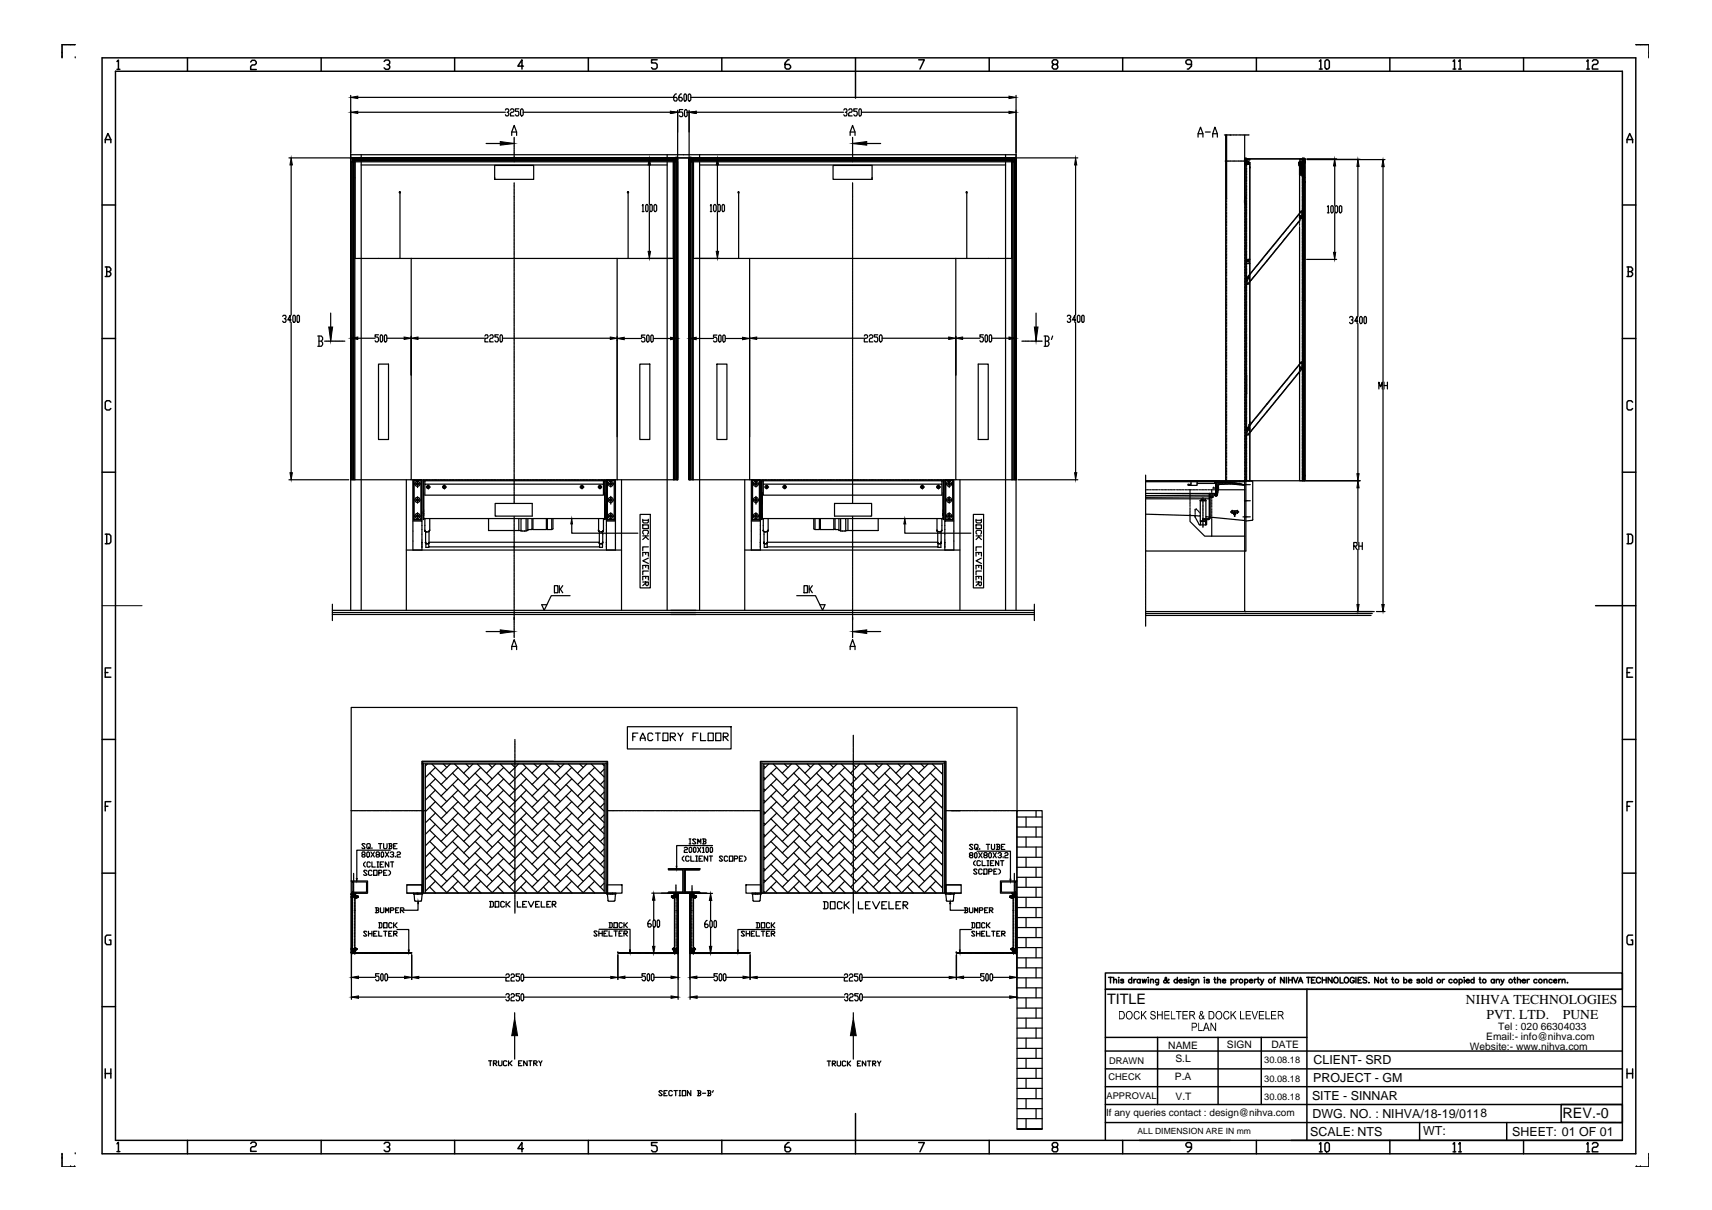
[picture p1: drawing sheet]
<svg xmlns="http://www.w3.org/2000/svg" width="297mm" height="210mm" viewBox="0 0 297 210" stroke-linecap="round" stroke-linejoin="round" font-family="sans-serif">
<defs><g id="words">
<g font-size="2.5">
<text x="192.1" y="174.1">TITLE</text>
<text x="271.1" y="193.9">REV.-0</text>
</g>
<g font-size="2.4">
<text x="254.4" y="174.1">NIHVA TECHNOLOGIES</text>
<text x="257.9" y="176.8">PVT. LTD.</text>
<text x="271.1" y="176.8">PUNE</text>
</g>
<g font-size="2.2">
<text x="227.9" y="184.7">CLIENT- SRD</text>
<text x="227.6" y="190.8">SITE - SINNAR</text>
<text x="227.9" y="187.7">PROJECT - GM</text>
<text x="227.3" y="197">SCALE: NTS</text>
<text x="227.7" y="193.9">DWG. NO. : NIHVA/18-19/0118</text>
<text x="246.9" y="197">WT:</text>
<text x="262.4" y="197">SHEET: 01 OF 01</text>
</g>
<g font-size="1.8">
<text x="259.9" y="178.6">Tel : 020 66304033</text>
<text x="202.7" y="181.9">NAME</text>
<text x="203.9" y="184.2">S.L</text>
<text x="212.9" y="181.9">SIGN</text>
<text x="220.6" y="181.9">DATE</text>
<text x="255" y="182.1">Website:- www.nihva.com</text>
<text x="257.9" y="180.4">Email:- info@nihva.com</text>
<text x="203.8" y="187.4">P.A</text>
<text x="204" y="190.8">V.T</text>
</g>
<text font-size="1.7" x="191.9" y="193.7">If any queries contact : design@nihva.com</text>
<g font-size="1.6">
<text x="192.4" y="184.5">DRAWN</text>
<text x="219.3" y="184.4">30.08.18</text>
<text x="192" y="190.7">APPROVAL</text>
<text x="192.3" y="187.3">CHECK</text>
<text x="219.3" y="187.7">30.08.18</text>
<text x="219.3" y="190.8">30.08.18</text>
</g>
<text font-size="1.5" x="197.4" y="196.8">ALL DIMENSION ARE IN mm</text>
</g></defs>
<!-- layer: 1 -->
<g fill="none" stroke="#000" stroke-width=".21">
<path d="M13.1 10h.1M60.8 16.6v11.1M62.1 19.5h25.6M87.7 19.1l.1-.2h.3l.2 .2v.2l-.3 .2M88.1 19.5l.2 .2-.2 .4h-.3l-.1-.2M88.6 19.1l.1-.2h.3l.2 .2v.2l-.2 .2h-.3l-.1 .2v.4h.6M90 18.9h-.6v.4h.5l.1 .2-.1 .6h-.3l-.2-.2M90.5 18.9l.3 .2v.8l-.2 .2-.3-.2v-.8zM90.8 19.5h25.5M117.4 16.3h-.2l-.3 .4v.6l.2 .2h.3l.1-.2-.1-.4h-55.3M117.5 19.5h.4M117.6 19.1v8.6"/>
<path d="M118.3 16.3h-.2l-.3 .4v.6l.2 .2h.3l.1-.2-.1-.4h-.5M118.5 19h-.6v.4h.4l.2 .7-.2 .1h-.3l-.1-.1M118.8 16.3h.2l.1 .2v.8l-.1 .2h-.2l-.1-.2v-.8zM118.9 19l.3 .2v.9l-.1 .1-.3-.1v-.9zM119.2 19.5h.4M119.6 16.3l.3 .2v.8l-.2 .2-.3-.2v-.8zM119.6 19.1v8.6M119.9 16.9h55.2M120.8 19.5h25.6M146.4 19.1l.1-.2h.3l.2 .4-.3 .2M146.8 19.5l.2 .2-.2 .4h-.3l-.1-.2M147.2 19.1l.2-.2h.3l.1 .2-.1 .4h-.3l-.2 .2v.4h.6"/>
<path d="M148.7 18.9h-.6v.4h.5l.1 .2v.4l-.1 .2h-.3l-.2-.2M149.2 18.9h.1l.2 .2v.8l-.2 .2h-.1l-.2-.2v-.8zM149.5 19.5h25.6M176.3 16.6v11.1M50.1 27.4h10.7M50.5 28.6v26.1M60.8 27.6v55.6v-55.6M60.9 28.1v55.1M61 27.4l-.2 .1M61 27.3l-.2 .2M61 27.4h56.4M61 27.3h56.4"/>
<path d="M61.1 28.1v55.1M61.1 28.1h.1M61.1 27.4v.2M61.1 28v.1M61.1 27.6h.2M61.1 27.4h55.9M61.4 28.1v55.1M61.6 28.1v55.1M61.6 28.1v16.7h9.7M69.4 33.4v11.4M84.3 24.9h4.9M85.8 30.8v.3h.2"/>
<path d="M85.8 28.7h6.8v2.4h-6.8zM88.8 23.5v-.6l.4-1.1 .4 1.1v.6M88.8 22.9h.8M89.2 34.7v.4M89.2 36.9v.4M89.2 37.4v.9M89.2 33.7v1M89.2 32.4v.5M89.2 25.7v.5M89.2 26.7v.4M89.2 23.8v1.9M89.2 26.2v.5"/>
<path d="M89.2 27.2v.1M89.2 31.7v.7M89.2 32.9v.7M89.2 35.2v1.7M89.2 38.4v1.6M109 33.4v11.4M111.4 35.7l.2-.2v1.2M111.4 36.7h.3M112.2 35.5h.1l.2 .2v.8l-.2 .2h-.1l-.2-.2v-.8zM112.7 28.6v6.9M112.7 36.7v6.9M112.9 35.5h.1l.2 .2v.8l-.2 .2h-.1l-.2-.2v-.8z"/>
<path d="M113.6 35.5l.3 .2v.8l-.1 .2-.3-.2v-.8zM116.8 28.1v16.7h-4.5M116.9 27.9h.1M116.9 27.6h.1M117 28.1v55.1M117.1 28.1v55.1M117.2 27.6h.1h-55.9M117.2 27.6h.1v.3h-56.2v-.2M117.2 27.9h.1h-56.2M117.2 27.9h.1v.2h-56.5v55.1h.8M117.2 27.4h.1M117.3 27.4h.1"/>
<path d="M117.3 27.4v.2h-56.2M117.3 28.1h.1M117.4 27.4l.1 .1M117.4 27.3l.2 .2M117.5 28.1v55.1M119.6 28.1v55.1M119.9 27.4h.1M119.9 27.9v.2h56.4v55.1h-.7M119.9 28.1h.1M119.9 27.9h.1M119.9 27.6h.1M119.9 27.4v.5"/>
<path d="M120.1 28.1v55.1M120.1 27.9h55.6M120.1 27.6h55.6M120.1 27.4h55.6M120.3 28.1v16.7h4.5M123.2 35.7l.2-.2v1.2M123.2 36.7h.3M124 35.5l.3 .2v.8l-.2 .2-.3-.2v-.8zM124.5 28.6v6.9M124.5 36.7v6.9M124.7 35.5h.2l.1 .2v.8l-.1 .2h-.2l-.1-.2v-.8zM125.4 35.5h.2l.1 .2v.8l-.1 .2h-.2l-.1-.2v-.8z"/>
<path d="M128.2 33.4v11.4M144.5 28.7h6.8v2.4h-6.8zM147.5 23.5v-.6l.4-1.1 .5 1.1v.6M147.5 22.9h.9M147.9 34.7v.4M147.9 36.9v.4M147.9 37.4v.9M147.9 33.7v1M147.9 32.4v.5M147.9 25.7v.5M147.9 26.7v.4M147.9 24.9h4.9"/>
<path d="M147.9 23.8v1.9M147.9 26.2v.5M147.9 27.2v.1M147.9 31.7v.7M147.9 32.9v.7M147.9 35.2v1.7M147.9 38.4v1.6M151.3 30.8v.3h-.1M167.7 33.4v11.4M175.5 28.1v16.7h-9.7M175.6 28.1v55.1M175.7 28.1v55.1"/>
<path d="M175.8 28.1v55.1M175.9 27.6h.1M175.9 27.4h.1M175.9 27.9h.1M176 28.1h.1M176 27.7v.2h-.1M176 27.4v.2M176 28v55.2M176.2 27.5l-.1-.1h-56.4l-.1 .1M176.2 28.1v55.1M176.3 27.6v55.6v-55.6M176.3 27.5l-.2-.2h-56.4l-.2 .2"/>
<path d="M176.4 27.4h10.6M186.6 28.6v26.1M207.9 23.8v-.6l.4-1.1 .4 1.1v.6M207.9 23.2h.8M209.1 22.9h.9M210.4 23.8v-.6l.4-1.1 .4 1.1v.6M210.4 23.2h.8M212.4 23.4l1.1 .1M212.6 27.9h.9M212.7 23.4v60M212.8 23.4v11.1M212.8 34.6v.2"/>
<path d="M212.8 34.9v.1M212.8 35.2v.1M212.8 35.4v.2M212.8 35.7v.1M212.8 35.9v.2M212.8 36.2v.1M212.8 36.5v.1M212.8 36.7v.2M212.8 37v.1M212.8 37.3v.1M212.8 37.5v.1M212.8 37.8v.1"/>
<path d="M212.8 38.1v.1M212.8 38.3v.1M212.8 38.6v.1M212.8 38.8v.1M212.8 39.1v.1M212.8 39.4v.1M212.8 39.6v.2M212.8 39.9v.1M213.5 27.9h.4M213.6 23.4h.4M214 27.9h.4M214.1 23.4h.4"/>
<path d="M214.5 27.9h.4M214.6 23.4h.4M214.9 27.9h1.6M215 23.4h.7M215.8 23.4h.3M215.9 27.7h.4M216 35.3h.1M216 27.8l.2 .1v.3h-.2v.2v-.1M216 27.5l.1 .1zM216 27.5h.1M216 23.4v11.1M216 34.6v.2"/>
<path d="M216 34.9v.1M216 35.2v.1M216 35.4v.2M216 35.7v.1M216 35.9v.2M216 36.2v.1M216 36.5v.1M216 36.7v.2M216 37v.1M216 37.3v.1M216 37.5v.1M216 37.8v.1"/>
<path d="M216 38.1v.1M216 38.3v.1M216 38.6v.1M216 38.8v.1M216 39.1v.1M216 39.4v.1M216 39.6v.2M216 39.9v.1M216 34.4l-.1 .7M216 28.4h.3M216 28.4h.1M216 28.3h.1"/>
<path d="M216 27.8v.1M216 27.6v.1M216 27.6v-.1l.1 .1M216 27.6h.8l-.5 .1M216 28.4h.8h-.5M216 27.6v.2M216 28.4v5.8M216 34.3v.2M216 35.1v.2M216 35.4v.1M216 35.6v.2M216 35.9v.1"/>
<path d="M216 36.4v.2M216 36.7v.1M216 37.2v.1M216 38v.1M216 38.5v.2M216 39.3v.2M216 39.6v.1M216 39.8v.2M216 28.2l.8 .1M216 27.6h.1M216.1 28.2l-.1 .1M216.1 34.1l.1 61.5h-.2"/>
<path d="M216.1 27.6h.1M216.1 27.6l-.1 .1M216.1 27.6l-.1 .1h.2M216.1 27.5l-.1 .1M216.1 27.6v.1M216.1 23.4h.6M216.1 27.8l.1 .1M216.1 27.6l.1 .1M216.2 27.6h-.1M216.2 27.6h.1M216.2 28.2v.1M216.2 27.6l-.1 .1"/>
<path d="M216.2 27.5l-.1 .3M216.2 27.6h.3zM216.2 27.6l-.1 .2-.1-.1M216.2 27.6h10M216.2 28.4v.1M216.2 28.6v.1M216.2 28.9v.1M216.2 29.2v.1M216.2 29.4v.1M216.2 29.7v.1M216.2 29.9v.2M216.2 30.2v.1"/>
<path d="M216.2 30.5v.1M216.2 30.7v.2M216.2 31v.1M216.2 31.2v.2M216.2 31.5v.1M216.2 31.8v.1M216.2 32v.2M216.2 32.3v.1M216.2 32.6v.1M216.2 32.8v.1M216.2 33.1v.1M216.2 33.4v.1"/>
<path d="M216.2 33.6v.1M216.2 33.9v.1M216.2 34.1v.1M216.2 34.4v.1M216.2 34.7v.1M216.2 34.9v.2M216.2 35.2v.1M216.2 35.4v.2M216.2 35.7v.1M216.2 35.9v.2M216.2 36.2v.2M216.2 36.5v.1"/>
<path d="M216.2 36.7v.2M216.2 37v.1M216.2 37.3v.1M216.2 37.5v.1M216.2 37.8v.1M216.2 38.1v.1M216.2 38.3v.1M216.2 38.6v.1M216.2 38.8v.1M216.2 39.1v.1M216.2 39.4v.1M216.2 39.6v.2"/>
<path d="M216.2 39.9v.1M216.2 27.6l.1 .1M216.2 28.1l.1 .2M216.2 28l.1 .1M216.2 27.9h.1M216.2 27.7l.1 .1M216.3 27.7v.5h.4M216.3 27.6h.1M216.3 28.4v.1M216.3 28.6v.1M216.3 28.9v.1M216.3 29.2v.1"/>
<path d="M216.3 29.4v.1M216.3 29.7v.1M216.3 29.9v.2M216.3 30.2v.1M216.3 30.5v.1M216.3 30.7v.2M216.3 31v.1M216.3 31.2v.2M216.3 31.5v.1M216.3 31.8v.1M216.3 32v.2M216.3 32.3v.1"/>
<path d="M216.3 32.6v.1M216.3 32.8v.1M216.3 33.1v.1M216.3 33.4v.1M216.3 33.6v.1M216.3 33.9v.1M216.3 34.1v.1M216.3 34.4v.1M216.3 34.7v.1M216.3 34.9v.2M216.3 35.2v.1M216.3 35.4v.2"/>
<path d="M216.3 35.7v.1M216.3 35.9v.2M216.3 36.2v.2M216.3 36.5v.1M216.3 36.7v.2M216.3 37v.1M216.3 37.3v.1M216.3 37.5v.1M216.3 37.8v.1M216.3 38.1v.1M216.3 38.3v.1M216.3 38.6v.1"/>
<path d="M216.3 38.8v.1M216.3 39.1v.1M216.3 39.4v.1M216.3 39.6v.2M216.3 39.9v.1M216.4 28.3h.4M216.4 28.2l.1 .1M216.4 27.6v.1M216.4 27.6h9.8M216.5 28.2l.1 .1M216.5 27.6v.1M216.5 28.2h.1"/>
<path d="M216.6 27.6l.1 .1M216.7 28.2h.1M216.7 27.6l.1 .1M216.8 28.4v55zM216.8 28.2v.1M216.9 29.1h.1M223.2 39.9l-.1 .1M223.3 39.7v.1M223.5 39.5l-.1 .1M223.7 39.3l-.1 .1M223.8 39.1l-.1 .1M224 38.9h-.1"/>
<path d="M224.2 38.7h-.1M224.3 39.8l-.1 .1M224.3 38.4v.2M224.4 39.6l-.1 .1M224.5 38.3l-.1 .1M224.6 39.4l-.1 .1M224.7 38.1h-.1M224.7 39.2l-.1 .1M224.8 37.8v.1M224.9 39l-.1 .1M225 37.6l-.1 .1M225.1 38.8l-.1 .1"/>
<path d="M225.1 37.4v.1M225.3 38.6l-8.3 10.1M225.3 37.3h-.1M225.3 38.5l-.2 .2M225.4 28.5l.2 .4-.2-.2M225.5 29.4v1v-1.5v8.8M225.5 28.4h.1M225.5 28.2h.1M225.5 27.7h.7M225.5 28.3v.3M225.5 37.8v.2M225.5 38.1v.1"/>
<path d="M225.5 38.4v.1M225.5 38.6v.1M225.5 38.9v.1M225.5 39.2h.1M225.5 30.4h.4M225.5 37l-.1 .1M225.5 38.4l-.1 .1M225.5 37.7h.4M225.5 28.3v-.1h-.1l.1 .6M225.5 38.3v.1M225.5 27.6v.1M225.5 28.5h.1"/>
<path d="M225.5 28.8h.1M225.6 28.1h.2v.1h-.2M225.6 28.1h.1M225.6 28.4v.2h.1M225.6 29.9h.2v.2h-.1zM225.6 37.6l.1-.1 .1 .3h-.2zM225.6 28.7l.1 .1M225.6 36.8l-8.9 10.9M225.6 29.1l.1 .1M225.6 37.7l.1 .1-.1-.1M225.6 28.6h.1M225.6 30h.3"/>
<path d="M225.6 29.1h.3M225.6 38.2l-.2 .2M225.6 29v.1M225.6 28.5h.1M225.6 28.4l.1 .2h-.1M225.6 29l.1 .3M225.6 28.1l-.2 .1v.3M225.6 29h.1M225.6 29.1h.1M225.6 29.1v.1M225.6 28.2l.1 .1M225.6 28.4h.1"/>
<path d="M225.6 28.3l.1 .2M225.7 28.3h.1M225.7 28.8l.2 .8M225.7 28.8v.2M225.7 36.7l.1-.1v.1M225.7 28.5h.1M225.7 28.3v.2M225.7 37.9h.1M225.7 36.8l-.1 .1M225.7 29.2h.1M225.7 27.6l-.1 .1M225.7 28.3h-.1"/>
<path d="M225.7 28.2l-.2-.1-.2 .1 .1 .5M225.7 28.7v.1M225.7 29.5l-.1 .1M225.7 28.2v.2M225.7 28.3v.5h-.1M225.7 29.6l.3 1.1M225.7 37.5v.3M225.7 37.6l.1 .1zM225.7 28v.1M225.7 28.4v.3M225.7 29v.3M225.7 29.8v.4"/>
<path d="M225.7 29l.1 .2M225.7 29.7l.2-.2 .3 1.2M225.7 29l-.1-.1 .1 .7h.2M225.7 28.3l.1 .2M225.7 38v.1M225.7 29.5h.2M225.7 28.2v.1M225.8 28.4h.1M225.8 28.5h-.2M225.8 28.6l-.1 .2M225.8 28.5h.1M225.8 28.6h.1"/>
<path d="M225.8 29.2l-.1 .1M225.8 28.5v.2M225.8 28.3v.2M225.8 36.7h-.1M225.8 27.6l-.1 .1M225.8 28.5h-.1M225.8 28.4v.2M225.8 36.9v.1M225.9 29.6l-.1 .2-.1-.2M225.9 28.2l-.2 .1M225.9 37.1v.2M225.9 37.4v.1"/>
<path d="M225.9 27.6l-.1 .1M225.9 28.4h.1M225.9 28.3h-.2M225.9 28.3v.1h-.4M225.9 37.8h.1M225.9 37.7h.1M225.9 28.3v1.2h-.1M225.9 37.7v.1M225.9 28.3v.1M225.9 28.6v.1M225.9 28.8v.3M225.9 29.3v.1"/>
<path d="M225.9 30.6v.1M225.9 30.9h.1M225.9 31.1v.1M225.9 31.4v.1M225.9 31.6v.2M225.9 31.9v.1M225.9 32.1v.2M225.9 32.4v.2M225.9 32.7v.1M225.9 32.9v.2M225.9 33.2v.1M225.9 33.4v.2"/>
<path d="M225.9 33.7v.1M225.9 34v.1M225.9 34.2v.2M225.9 34.5v.1M225.9 34.8v.1M225.9 35v.1M225.9 35.3v.1M225.9 35.6v.1M225.9 35.8v.1M225.9 36.1v.1M225.9 36.3v.1M225.9 36.6v.1"/>
<path d="M225.9 36.9v.1M225.9 37.6v.2M225.9 37.9v.1M225.9 38.2v.1M225.9 38.4v.2M225.9 38.7v.1M225.9 38.9v.2M225.9 39.2v.1M225.9 39.5v.1M225.9 39.8v.1M226 27.6h.1M226 30.1l-.1 .1"/>
<path d="M226 27.6l-.1 .1M226 30.8v.3v-.2M226 29v-.7v1.9M226 28.2h.1M226 30.1h.1M226 31.1v21.1M226 28l-.1 .1M226 28.2l-.1 .1M226.1 27.9v.2M226.1 30.4h.1M226.1 27.6h.1M226.1 30.5h-.2"/>
<path d="M226.1 28.1v.2h-.6M226.1 27.6l-.6 .1M226.1 28.2h.4M226.1 27.6v.1M226.1 27.9v.1M226.2 28.2h.1M226.2 27.7v.2h-.3l.1 .3-.5 .1M226.2 31.3v52.1M226.2 27.5h.1M226.2 27.6h.1M226.2 28h-.2l-.1 .3h.3M226.2 28v.3"/>
<path d="M226.2 27.6v.1M226.2 27.7h.1M226.2 27.5v.1M226.2 28.1l.1 .1M226.2 27.8v.1M226.2 27.6l.1 .1M226.3 28.1h-.1M226.3 28.2h.1M226.3 28.1v.1M226.3 28.1h.1M226.3 28.2v1.1M226.3 27.9v.2"/>
<path d="M226.3 31.5v13.5M226.3 28.3h-.1v2.3M226.3 28.2l.2 .1v55.1h-1v-44M226.3 31.2l-.1-.5h-.2l.2 .9 .3-.1M226.3 27.6h.1M226.3 27.6v.1M226.3 28.2v.8M226.3 27.9l.1 .2v-.1M226.3 31.7h.1M226.3 31.4h.1M226.3 27.9l-.1 .1M226.3 28l-.1 .1"/>
<path d="M226.3 37.7v.1M226.3 28.7h.1M226.3 28.6h.1M226.3 28.4v.1M226.3 28.3v.1M226.3 39.9v.1M226.3 39.8v.1M226.3 39.7v.1M226.3 39.3v.1M226.3 39.2h.1M226.3 39.1h.1M226.3 38.9v.1"/>
<path d="M226.3 38.8v.1M226.3 38.7h.1M226.3 38.6h.1M226.3 38.4v.1M226.3 38.3v.1M226.3 38.2v.1M226.3 37.6h.1M226.3 37.5h.1M226.3 37.3v.1M226.3 37.2v.1M226.3 37.1h.1M226.3 37h.1"/>
<path d="M226.3 36.8v.1M226.3 36.7v.1M226.3 36.5h.1M226.3 36.4h.1M226.3 36.2v.1M226.3 36.1v.1M226.3 36h.1M226.3 35.9h.1M226.3 35.7v.1M226.3 35.6h.1M226.3 35.5v.1M226.3 35.3v.1"/>
<path d="M226.3 35v.1M226.3 34.9h.1M226.3 34.8h.1M226.3 34.6v.1M226.3 34.5h.1M226.3 34.4h.1M226.3 34.2v.1M226.3 34.1v.1M226.3 34v.1M226.3 33.9v.1M226.3 33.5v.1M226.3 33.4h.1"/>
<path d="M226.3 33.3h.1M226.3 33.1v.1M226.3 33v.1M226.3 32.9h.1M226.3 32.8h.1M226.3 32.6v.1M226.3 32.5v.1M226.3 32.4v.1M226.3 32.2h.1M226.3 32v.1M226.3 31.9v.1M226.3 31.8h.1"/>
<path d="M226.3 31.5v.1M226.3 31.3h.1M226.3 31.2h.1M226.3 31v.1M226.3 30.7h.1M226.3 30.6h.1M226.3 30.4v.1M226.3 30.3v.1M226.3 30.2h.1M226.3 30.1h.1M226.3 29.9v.1M226.3 29.8v.1"/>
<path d="M226.3 29.7v.1M226.3 29.5v.1M226.3 29.2v.1M226.3 27.6v.1l-.1-.1M226.3 27.6l.1 .1h-.2M226.3 28.9v2.6M226.3 29.5v2.1M226.3 27.9v.1M226.3 29.3h.1M226.3 29h.1M226.3 29.1h.1M226.3 27.6h.2"/>
<path d="M226.3 29.1v-.1v54.4M226.3 27.5v55.9M226.3 39.4v.1M226.3 36.6v.1M226.3 37.9v.1M226.3 38.2h.1M226.3 33.2v.1M226.3 38.1h.1M226.3 30.5v.1M226.3 30.6v.1M226.3 37.8v.1M226.3 28.8v.1"/>
<path d="M226.3 29v.1M226.3 39.5v.2M226.3 35.2v.1M226.3 35.1v.1M226.3 33.7v.1M226.3 33.6v.1M226.3 32.3h.1M226.3 30.9v.1M226.3 30.8v.1M226.3 29.4v.1M226.3 29.3v.1M226.3 39.8h.1"/>
<path d="M226.3 39v.1M226.3 37.5v.1M226.3 36.7h.1M226.3 36.4v.1M226.3 36.3v.1M226.3 35.5h.1M226.3 34.8v.1M226.3 34.7v.1M226.3 34h.1M226.3 33.9h.1M226.3 32.4h.1M226.3 32.1v.1"/>
<path d="M226.3 29.8h.1M226.3 29.7h.1M226.4 31.7v51.7l-.1-38.4M226.4 28.2h.1M226.4 27.6h-.1M226.4 27.9h.1M226.5 27.6l-.1 .6M226.5 27.6h-.3M226.5 27.7l-.2 .2M226.5 28.1l-.1 .1M226.8 27.6h5.1M226.8 27.7h13.5"/>
<path d="M226.8 27.6h9.2M230.3 35.9l.2-.2v1.2M230.3 36.9h.3M231 35.7l.3 .2v.8l-.1 .2h-.2l-.1-.2v-.8zM231.6 28.8v6.8M231.6 36.9v6.9M231.6 35.9l.2-.2 .3 .2v.8l-.2 .2-.3-.2zM232.5 35.7l.3 .2v.8l-.2 .2-.2-.2v-.8zM235.6 28.9v26M240 28.9v37.4M49 54.9l.2-.2h.3l.1 .2-.1 .4h-.2M49.5 55.3l.1 .2-.1 .4h-.3l-.2-.2"/>
<path d="M50.5 55.5h-.6l.4-.8v1.2M50.5 55.9v26.1M50.9 54.7l.3 .2v.8l-.1 .2h-.2l-.1-.2v-.8zM51.7 54.7l.3 .2v.8l-.2 .2h-.1l-.2-.2v-.8zM55.1 58.3h.7l.2 .3v.3l-.2 .3M55.3 59.2h.5l.2 .3v.3l-.2 .3h-.7M55.3 58.3v1.8M56.3 59.2h.4M56.7 59.2h.5M57.2 59.2h.5M57.4 54.3v4.9M57.7 59.2h1.7"/>
<path d="M59.5 59.2h.3M62.1 58.7h3M65.7 58.1h-.6v.4h.4l.2 .2v.4l-.2 .2h-.3l-.1-.2M66.1 58.1l.3 .2v.8l-.2 .2-.2-.2v-.8zM66.8 58.1h.2l.1 .2v.8l-.1 .2h-.2l-.1-.2v-.8zM67.2 58.7h2.9M71.3 44.8v38.4h-9.7M71.3 44.8h41.4M71.3 58.3v6.8M72.5 58.7h11.6M84.1 58.3l.2-.2h.3l.1 .2-.1 .4h-.3l-.2 .2v.4h.6M85 58.3l.1-.2h.3l.2 .2-.2 .4h-.3l-.1 .2v.4h.6"/>
<path d="M86.5 58.1h-.6v.4h.4l.2 .2v.4l-.2 .2h-.3l-.1-.2M86.9 58.1h.2l.1 .2v.8l-.1 .2h-.2l-.1-.2v-.8zM87.2 58.7h18.7M89.2 44.7v.5M89.2 46.9v.5M89.2 47.9v.4M89.2 50.1v.4M89.2 51.1v.4M89.2 53.3v.4M89.2 54.3v.4M89.2 56.5v.4M89.2 57.4v.5"/>
<path d="M89.2 59.6v.5M89.2 40.1v.4M89.2 41.1v.4M89.2 43.3v.4M89.2 44.2v.5M89.2 40.6v.4M89.2 41.5v1.7M89.2 43.7v.5M89.2 45.2v1.7M89.2 47.4v.5M89.2 48.4v1.7M89.2 50.6v.5"/>
<path d="M89.2 51.6v1.7M89.2 53.8v.4M89.2 54.7v1.7M89.2 56.9v.5M89.2 57.9v1.7M107.1 44.8v38.4h9.8M107.1 58.3v17.5M108.3 58.7h3M111.9 58.1h-.6v.4h.4l.2 .2v.4l-.2 .2h-.3l-.1-.2M112.3 58.1l.3 .2v.8l-.1 .2-.3-.2v-.8zM113 58.1l.3 .2v.8l-.1 .2-.3-.2v-.8zM113.4 58.7h2.9"/>
<path d="M120.8 58.7h3M124.4 44.8h41.4M124.4 58.1h-.6v.4h.4l.2 .2v.4l-.2 .2h-.3l-.1-.2M124.8 58.1l.3 .2v.8l-.1 .2-.3-.2v-.8zM125.5 58.1l.3 .2v.8l-.1 .2-.3-.2v-.8zM125.9 58.7h2.9M130.1 44.8v38.4h-9.8M130.1 58.3v17.5M131.3 58.7h18.7M147.9 44.7v.5M147.9 46.9v.5M147.9 47.9v.4"/>
<path d="M147.9 50.1v.4M147.9 51.1v.4M147.9 53.3v.4M147.9 54.3v.4M147.9 56.5v.4M147.9 57.4v.5M147.9 59.6v.5M147.9 40.1v.4M147.9 41.1v.4M147.9 43.3v.4M147.9 44.2v.5M147.9 40.6v.4"/>
<path d="M147.9 41.5v1.7M147.9 43.7v.5M147.9 45.2v1.7M147.9 47.4v.5M147.9 48.4v1.7M147.9 50.6v.5M147.9 51.6v1.7M147.9 53.8v.4M147.9 54.7v1.7M147.9 56.9v.5M147.9 57.9v1.7M150 58.3l.1-.2h.3l.2 .2-.2 .4h-.3l-.1 .2v.4h.6"/>
<path d="M150.8 58.3l.2-.2h.3l.1 .2-.1 .4h-.3l-.2 .2v.4h.6M152.3 58.1h-.6v.4h.5l.1 .2-.1 .6h-.3l-.2-.2M152.8 58.1l.2 .2v.8l-.1 .2-.3-.2v-.8zM153 58.7h11.6M165.8 44.8v38.4h9.8M165.8 58.3v6.8M167 58.7h3M170.6 58.1h-.6v.4h.4l.2 .2v.4l-.2 .2h-.2l-.2-.2M171 58.1h.2l.1 .2v.8l-.1 .2h-.2l-.1-.2v-.8zM171.8 58.1h.1l.2 .2v.8l-.2 .2h-.1l-.2-.2v-.8zM172.1 58.7h3M177.3 59.2h.2"/>
<path d="M177.5 59.2h.4M178 59.2h.4M178.5 59.2h.4M179 59.2h1.8M179.8 54.3v4.9M181.2 58.3h.6l.2 .3v.3l-.2 .3M181.4 59.2h.4l.2 .3v.3l-.2 .3h-.6M181.4 58.3v1.8M182.6 58.3l-.2 .6M185.2 54.9l.1-.2h.3l.2 .2v.2l-.3 .2M185.6 55.3l.2 .2-.2 .4h-.3l-.1-.2M186.6 55.5h-.5l.4-.8v1.2"/>
<path d="M186.6 55.9v26.1M187.1 54.7l.3 .2v.8l-.2 .2-.3-.2v-.8zM187.8 54.7l.3 .2v.8l-.1 .2h-.2l-.1-.2v-.8zM212.8 40.1v.2M212.8 40.4v.1M212.8 40.6v.2M212.8 40.9v.2M212.8 41.2v.1M212.8 41.4v.2M212.8 41.7v.1M212.8 42v.1M212.8 42.2v.1"/>
<path d="M212.8 42.5v.1M212.8 42.8v.1M212.8 43v.1M212.8 43.3v.1M212.8 43.5v.1M212.8 43.8v.1M212.8 44.1v.1M212.8 44.3v.2M212.8 44.6v.1M212.8 44.8v.2M212.8 45.1v.1M212.8 45.4v.1"/>
<path d="M212.8 45.6v.2M212.8 45.9v.1M212.8 46.1v.2M212.8 46.4v.1M212.8 46.7v.1M212.8 46.9v.2M212.8 47.2v.1M212.8 47.5v.1M212.8 47.7v.1M212.8 48v.1M212.8 48.3v.1M212.8 48.5v.1"/>
<path d="M212.8 48.8v.1M212.8 49v.1M212.8 49.3v.1M212.8 49.6v.1M212.8 49.8v.2M212.8 50.1v.1M212.8 50.3v.2M212.8 50.6v.1M212.8 50.9v.1M212.8 51.1v.2M212.8 51.4v.1M212.8 51.6v.2"/>
<path d="M212.8 51.9v.1M212.8 52.2v.1M212.8 52.5v.1M212.8 52.7v.1M212.8 53v.1M212.8 53.2v.1M212.8 53.5v.1M212.8 53.8h.1M212.8 54v.1M212.8 54.3v.1M212.8 54.5v.2M212.8 54.8v.1"/>
<path d="M212.8 55v.2M212.8 55.3v.2M212.8 55.6v.1M212.8 55.8v.2M212.8 56.1v.1M212.8 56.3v.2M212.8 56.6v.1M212.8 56.9v.1M212.8 57.2v.1M212.8 57.4v.1M212.8 57.7v.1M212.8 57.9v.1"/>
<path d="M212.8 58.2v.1M212.8 58.5v.1M212.8 58.7v.1M212.8 59v.1M212.8 59.2v.2M212.8 59.5v.1M212.8 59.8v.1M216 40.1v.2M216 40.4v.1M216 40.6v.2M216 40.9v.2M216 41.2v.1"/>
<path d="M216 41.4v.2M216 41.7v.1M216 42v.1M216 42.2v.1M216 42.5v.1M216 42.8v.1M216 43v.1M216 43.3v.1M216 43.5v.1M216 43.8v.1M216 44.1v.1M216 44.3v.2"/>
<path d="M216 44.6v.1M216 44.8v.2M216 45.1v.1M216 45.4v.1M216 45.6v.2M216 45.9v.1M216 46.1v.2M216 46.4v.1M216 46.7v.1M216 46.9v.2M216 47.2v.1M216 47.5v.1"/>
<path d="M216 47.7v.1M216 48v.1M216 48.3v.1M216 48.5v.1M216 48.8v.1M216 49v.1M216 49.3v.1M216 49.6v.1M216 49.8v.2M216 50.1v.1M216 50.3v.2M216 50.6v.1"/>
<path d="M216 50.9v.1M216 51.1v.2M216 51.4v.1M216 51.6v.2M216 51.9v.1M216 52.2v.1M216 52.5v.1M216 52.7v.1M216 53v.1M216 53.2v.1M216 53.5v.1M216 53.8h.1"/>
<path d="M216 54v.1M216 54.3v.1M216 54.5v.2M216 54.8v.1M216 55v.2M216 55.3v.2M216 55.6v.1M216 55.8v.2M216 56.1v.1M216 56.3v.2M216 56.6v.1M216 56.9v.1"/>
<path d="M216 57.2v.1M216 57.4v.1M216 57.7v.1M216 57.9v.1M216 58.2v.1M216 58.5v.1M216 58.7v.1M216 59v.1M216 59.2v.2M216 59.5v.1M216 59.8v.1M216 40.1v.1"/>
<path d="M216 40.9v.1M216 41.1v.2M216 41.4v.1M216 42.7v.1M216 44v.2M216 44.3v.1M216 45.3v.2M216 45.6v.1M216 45.8v.2M216 46.9v.1M216 47.5h.1M216 48.2v.1"/>
<path d="M216 48.7v.2M216 49.5v.2M216 49.8v.1M216 50v.2M216 50.3v.1M216 50.8v.2M216 51.1v.1M216 51.6v.1M216 52.4v.1M216 52.9v.1M216 53.7v.1M216 54.2v.2"/>
<path d="M216 54.5v.1M216 55.3v.1M216 55.5v.2M216 55.8v.1M216 57.1v.1M216 58.4v.1M216 59.7v.2M216 60v.1M216.2 40.1v.2M216.2 40.4v.1M216.2 40.7v.1M216.2 40.9v.2"/>
<path d="M216.2 41.2v.1M216.2 41.4v.2M216.2 41.7v.1M216.2 42v.1M216.2 42.2v.2M216.2 42.5v.1M216.2 42.8v.1M216.2 43v.1M216.2 43.3v.1M216.2 43.6v.1M216.2 43.8v.1M216.2 44.1v.1"/>
<path d="M216.2 44.3v.2M216.2 44.6v.1M216.2 44.9v.1M216.2 45.1v.2M216.2 45.4v.1M216.2 45.6v.2M216.2 45.9v.1M216.2 46.2v.1M216.2 46.4v.2M216.2 46.7v.1M216.2 46.9v.2M216.2 47.2v.1"/>
<path d="M216.2 47.5v.1M216.2 47.8v.1M216.2 48v.1M216.2 48.3v.1M216.2 48.5v.1M216.2 48.8v.1M216.2 49.1h.1M216.2 49.3v.1M216.2 49.6v.1M216.2 49.8v.2M216.2 50.1v.1M216.2 50.3v.2"/>
<path d="M216.2 50.6v.2M216.2 50.9v.1M216.2 51.1v.2M216.2 51.4v.1M216.2 51.6v.2M216.2 51.9v.1M216.2 52.2v.1M216.2 52.5v.1M216.2 52.7v.1M216.2 53v.1M216.2 53.2v.1M216.2 53.5v.1"/>
<path d="M216.2 53.8v.1M216.2 54v.1M216.2 54.3v.1M216.2 54.5v.2M216.2 54.8v.1M216.2 55.1v.1M216.2 55.3v.2M216.2 55.6v.1M216.2 55.8v.2M216.2 56.1v.1M216.2 56.4v.1M216.2 56.6v.2"/>
<path d="M216.2 56.9v.1M216.2 57.2v.1M216.2 57.4v.1M216.2 57.7v.1M216.2 58v.1M216.2 58.2v.1M216.2 58.5v.1M216.2 58.7v.1M216.2 59v.1M216.2 59.3v.1M216.2 59.5v.1M216.2 59.8v.1"/>
<path d="M216.3 44.9l.1 .1M216.3 45.7h.1M216.3 40.1v.2M216.3 40.4v.1M216.3 40.7v.1M216.3 40.9v.2M216.3 41.2v.1M216.3 41.4v.2M216.3 41.7v.1M216.3 42v.1M216.3 42.2v.2M216.3 42.5v.1"/>
<path d="M216.3 42.8v.1M216.3 43v.1M216.3 43.3v.1M216.3 43.6v.1M216.3 43.8v.1M216.3 44.1v.1M216.3 44.3v.2M216.3 44.6v.1M216.3 45.1v.2M216.3 45.4v.1M216.3 45.6v.2M216.3 45.9v.1"/>
<path d="M216.3 46.2v.1M216.3 46.4v.2M216.3 46.7v.1M216.3 46.9v.2M216.3 47.2v.1M216.3 47.5v.1M216.3 47.8v.1M216.3 48v.1M216.3 48.3v.1M216.3 48.5v.1M216.3 48.8v.1M216.3 49.1h.1"/>
<path d="M216.3 49.3v.1M216.3 49.6v.1M216.3 49.8v.2M216.3 50.1v.1M216.3 50.3v.2M216.3 50.6v.2M216.3 50.9v.1M216.3 51.1v.2M216.3 51.4v.1M216.3 51.6v.2M216.3 51.9v.1M216.3 52.2v.1"/>
<path d="M216.3 52.5v.1M216.3 52.7v.1M216.3 53v.1M216.3 53.2v.1M216.3 53.5v.1M216.3 53.8v.1M216.3 54v.1M216.3 54.3v.1M216.3 54.5v.2M216.3 54.8v.1M216.3 55.1v.1M216.3 55.3v.2"/>
<path d="M216.3 55.6v.1M216.3 55.8v.2M216.3 56.1v.1M216.3 56.4v.1M216.3 56.6v.2M216.3 56.9v.1M216.3 57.2v.1M216.3 57.4v.1M216.3 57.7v.1M216.3 58v.1M216.3 58.2v.1M216.3 58.5v.1"/>
<path d="M216.3 58.7v.1M216.3 59v.1M216.3 59.3v.1M216.3 59.5v.1M216.3 59.8v.1M216.4 48.4v.1M216.5 48.2h.3M216.5 48l-.1 .3M216.5 45.3h.1M216.5 48.9v.1M216.5 48.6v.2M216.5 48.2l.1-.1 .1 .2h-.2z"/>
<path d="M216.5 49.3h.1M216.5 49.2h.1M216.5 48.2l.1 .1M216.5 45h.1M216.5 45.7h.1M216.5 49.1v.2M216.5 48l-.1 .2M216.5 45.3v.2M216.6 49.2l-.1 .1M216.6 48.1v.3M216.6 48.1l.1 .1h-.1M216.6 47.8l-.1 .1"/>
<path d="M216.7 47.8l-.1 .2M216.7 49v.1M216.8 45h.1M216.8 45.7h.1M216.8 49l-.1 .1M216.8 47.7v.1M216.9 48.8l-.1 .1M217 47.5h-.1M217.1 48.6l-.1 .1M217.1 47.2v.1M217.2 48.4l-.1 .1M217.3 47v.2"/>
<path d="M217.4 48.2l-.1 .1M217.5 46.9h-.1M217.6 48h-.1M217.6 46.7h.1M217.7 47.8l-.1 .1M217.8 46.4l-.1 .1M217.9 47.6l-.1 .1M218 46.2l-.1 .1M218.1 47.4l-.1 .1M218.2 46l-.1 .1M218.2 47.2h.1M218.3 45.8l-.1 .1"/>
<path d="M218.4 46.9l-.1 .1M218.5 45.6l-.1 .1M218.5 46.7v.2M218.7 45.4l-.1 .1M218.7 46.6v.1M218.8 45.2v.1M218.9 46.4h-.1M219 45l-.1 .1M219 46.1v.1M219.1 44.8v.1M219.2 45.9l-.1 .2M219.3 44.6v.1"/>
<path d="M219.4 45.8h-.1M219.5 44.4l-.1 .1M219.6 45.6h-.1M219.6 44.2v.1M219.7 45.3l-.1 .1M219.9 43.9l-.2 .2M219.9 45.1l-.1 .1M220 43.7v.1M220.1 44.9l-.1 .1M220.2 43.5l-.1 .1M220.3 44.7h-.1M220.4 43.3l-.1 .1"/>
<path d="M220.4 44.5h.1M220.5 43.1l-.1 .1M220.6 44.2l-.1 .2M220.7 42.9l-.1 .1M220.8 44.1l-.1 .1M220.9 42.7l-.1 .1M220.9 43.9h.1M221 42.5v.1M221.1 43.6l-.1 .1M221.2 42.3l-.1 .1M221.2 43.4v.2M221.4 42.1l-.1 .1"/>
<path d="M221.4 43.2l-.1 .1M221.5 41.9v.1M221.6 43.1h-.1M221.7 41.7l-.1 .1M221.8 42.8l-.1 .1M221.8 41.5v.1M221.9 42.6l-.1 .1M222 41.3l-.1 .1M222.1 42.4l-.1 .1M222.2 41.1l-.1 .1M222.3 42.2l-.1 .1M222.3 40.9v.1"/>
<path d="M222.4 42l-.1 .1M222.5 40.7l-.1 .1M222.6 41.8l-.1 .1M222.7 40.5l-.1 .1M222.7 41.6v.1M222.9 40.3l-.1 .1M222.9 41.4l-.1 .1M223 40.1l-.1 .1M223.1 41.2l-.1 .1M223.2 41v.1M223.4 40.8l-.1 .1M223.6 40.6l-.1 .1"/>
<path d="M223.7 40.4v.1M223.9 40.2l-.1 .1M224.1 40l-.1 .1M225.9 40v.1M225.9 40.3v.1M225.9 40.5v.1M225.9 40.8v.1M225.9 41.1v.1M225.9 41.3v.1M225.9 41.6v.1M225.9 41.8v.2M225.9 42.1v.1"/>
<path d="M225.9 42.4v.1M225.9 42.6v.2M225.9 42.9v.1M225.9 43.1v.2M225.9 43.4v.1M225.9 43.6v.2M225.9 43.9v.2M225.9 44.2v.1M225.9 44.5v.1M225.9 44.7v.1M225.9 45v.1M225.9 45.3h.1"/>
<path d="M225.9 45.5v.1M225.9 45.8v.1M225.9 46v.1M225.9 46.3v.1M225.9 46.5v.2M225.9 46.8v.1M225.9 47.1v.1M225.9 47.3v.2M225.9 47.6v.1M225.9 47.8v.2M225.9 48.1v.1M225.9 48.4v.1"/>
<path d="M225.9 48.6v.2M225.9 48.9v.1M225.9 49.1v.2M225.9 49.4v.1M225.9 49.7v.1M225.9 50v.1M225.9 50.2v.1M225.9 50.5v.1M225.9 50.7v.1M225.9 51v.1M225.9 51.3v.1M225.9 51.5v.1"/>
<path d="M225.9 51.8v.1M225.9 52v.2M225.9 52.4v.1M225.9 52.7v.1M225.9 52.9v.1M225.9 53.2v.1M225.9 53.4v.2M225.9 53.7v.1M225.9 54v.1M225.9 54.2v.2M225.9 54.5v.1M225.9 54.7v.2"/>
<path d="M225.9 55v.1M225.9 55.3v.1M225.9 55.5v.2M225.9 55.8v.1M225.9 56v.2M225.9 56.3v.1M225.9 56.6v.1M225.9 56.9v.1M225.9 57.1v.1M225.9 57.4v.1M225.9 57.6v.1M225.9 57.9v.1"/>
<path d="M225.9 58.2v.1M225.9 58.4v.1M225.9 58.7v.1M225.9 58.9v.2M225.9 59.2v.1M225.9 59.5v.1M225.9 59.7v.2M225.9 60v.1M226.3 45h.1M226.3 44.7v.1M226.3 44.6v.1M226.3 44.5h.1"/>
<path d="M226.3 44.4h.1M226.3 44.2v.1M226.3 44.1v.1M226.3 44v.1M226.3 43.6v.1M226.3 43.5v.1M226.3 43.4h.1M226.3 43.3h.1M226.3 43.1v.1M226.3 43v.1M226.3 42.9h.1M226.3 42.8h.1"/>
<path d="M226.3 42.6v.1M226.3 42.5v.1M226.3 42.2h.1M226.3 42v.1M226.3 41.9v.1M226.3 41.8h.1M226.3 41.7h.1M226.3 41.5v.1M226.3 41.4h.1M226.3 41.3v.1M226.3 41.1v.1M226.3 41v.1"/>
<path d="M226.3 40.7h.1M226.3 40.6h.1M226.3 40.4v.1M226.3 40.3h.1M226.3 40.2h.1M226.3 40v.1M226.3 44.8v.1M226.3 43.9h.1M226.3 43.7v.1M226.3 42.4v.1M226.3 42.2v.1M226.3 40.9v.1"/>
<path d="M226.3 40.8v.1M226.3 44h.1M226.3 43.3v.1M226.3 42.5h.1M226.3 42.1v.1M226.3 41.3h.1M226.3 40.6v.1M226.3 40.5v.1M226.7 45h5.2M234.2 55.1l.1-.2h.3l.2 .2v.2l-.3 .2M234.6 55.5l.2 .2-.2 .4h-.3l-.1-.2M235.6 55.7h-.6l.5-.8v1.2"/>
<path d="M235.6 56.1v26.1M236.1 54.9l.3 .2v.8l-.2 .2-.3-.2v-.8zM236.8 54.9h.2l.1 .2v.8l-.1 .2h-.2l-.1-.2v-.8zM65.7 63.2h1.7v13h-1.7zM89.2 60.6v.4M89.2 62.8v.4M89.2 63.8v.4M89.2 65v.4M89.2 66v.4M89.2 67v.4M89.2 68.2v.4M89.2 69.2v.4"/>
<path d="M89.2 70.1v.5M89.2 71.4v.4M89.2 72.3v.5M89.2 74.5v.5M89.2 75.5v.4M89.2 77.7v.4M89.2 78.7v.4M89.2 60.1v.5M89.2 61.1v1.7M89.2 63.3v.5M89.2 64.3v.7M89.2 65.5v.5"/>
<path d="M89.2 66.5v.4M89.2 67.4v.8M89.2 68.7v.4M89.2 69.6v.5M89.2 70.6v.7M89.2 71.8v.5M89.2 72.8v1.7M89.2 75v.5M89.2 76v1.7M89.2 78.2v.5M89.2 79.2v1.7M111 63.2h1.7v13h-1.7z"/>
<path d="M124.4 63.2h1.7v13h-1.7zM147.9 60.6v.4M147.9 62.8v.4M147.9 63.8v.4M147.9 65v.4M147.9 66v.4M147.9 67v.4M147.9 68.2v.4M147.9 69.2v.4M147.9 70.1v.5M147.9 71.4v.4M147.9 72.3v.5"/>
<path d="M147.9 74.5v.5M147.9 75.5v.4M147.9 77.7v.4M147.9 78.7v.4M147.9 60.1v.5M147.9 61.1v1.7M147.9 63.3v.5M147.9 64.3v.7M147.9 65.5v.5M147.9 66.5v.4M147.9 67.4v.8M147.9 68.7v.4"/>
<path d="M147.9 69.6v.5M147.9 70.6v.7M147.9 71.8v.5M147.9 72.8v1.7M147.9 75v.5M147.9 76v1.7M147.9 78.2v.5M147.9 79.2v1.7M169.7 63.2h1.8v13h-1.8zM212.8 60v.2M212.8 60.3v.1M212.8 60.5v.2"/>
<path d="M212.8 60.8v.1M212.8 61.1v.1M212.8 61.3v.2M212.8 61.6v.1M212.8 61.8v.2M212.8 62.1v.1M212.8 62.4v.1M212.8 62.7v.1M212.8 62.9v.1M212.8 63.2v.1M212.8 63.4v.1M212.8 63.7v.1"/>
<path d="M212.8 64v.1M212.8 64.2v.1M212.8 64.5v.1M212.8 64.7v.2M212.8 65v.1M212.8 65.3v.1M212.8 65.5v.2M212.8 65.8v.1M212.8 66v.2M212.8 66.3v.1M212.8 66.5v.2M212.8 66.8v.2"/>
<path d="M212.8 67.1v.1M212.8 67.4v.1M212.8 67.6v.1M212.8 67.9v.1M212.8 68.2h.1M212.8 68.4v.1M212.8 68.7v.1M212.8 68.9v.1M212.8 69.2v.1M212.8 69.4v.2M212.8 69.7v.2M212.8 70v.1"/>
<path d="M212.8 70.2v.2M212.8 70.5v.1M212.8 70.7v.2M212.8 71v.1M212.8 71.3v.1M212.8 71.5v.2M212.8 71.8v.1M212.8 72.1v.1M212.8 72.3v.1M212.8 72.6v.1M212.8 72.9v.1M212.8 73.1v.1"/>
<path d="M212.8 73.4v.1M212.8 73.6v.1M212.8 73.9v.1M212.8 74.2v.1M212.8 74.4v.1M212.8 74.7v.1M212.8 74.9v.2M212.8 75.2v.1M212.8 75.5v.1M212.8 75.7v.2M212.8 76v.1M212.8 76.2v.2"/>
<path d="M212.8 76.5v.1M212.8 76.8v.1M212.8 77v.2M212.8 77.3v.1M212.8 77.6v.1M212.8 77.8v.1M212.8 78.1v.1M212.8 78.4v.1M212.8 78.6v.1M212.8 78.9v.1M212.8 79.1v.1M212.8 79.4v.1"/>
<path d="M212.8 79.7v.1M212.8 79.9v.2M216 60v.2M216 60.3v.1M216 60.5v.2M216 60.8v.1M216 61.1v.1M216 61.3v.2M216 61.6v.1M216 61.8v.2M216 62.1v.1M216 62.4v.1"/>
<path d="M216 62.7v.1M216 62.9v.1M216 63.2v.1M216 63.4v.1M216 63.7v.1M216 64v.1M216 64.2v.1M216 64.5v.1M216 64.7v.2M216 65v.1M216 65.3v.1M216 65.5v.2"/>
<path d="M216 65.8v.1M216 66v.2M216 66.3v.1M216 66.5v.2M216 66.8v.2M216 67.1v.1M216 67.4v.1M216 67.6v.1M216 67.9v.1M216 68.2h.1M216 68.4v.1M216 68.7v.1"/>
<path d="M216 68.9v.1M216 69.2v.1M216 69.4v.2M216 69.7v.2M216 70v.1M216 70.2v.2M216 70.5v.1M216 70.7v.2M216 71v.1M216 71.3v.1M216 71.5v.2M216 71.8v.1"/>
<path d="M216 72.1v.1M216 72.3v.1M216 72.6v.1M216 72.9v.1M216 73.1v.1M216 73.4v.1M216 73.6v.1M216 73.9v.1M216 74.2v.1M216 74.4v.1M216 74.7v.1M216 74.9v.2"/>
<path d="M216 75.2v.1M216 75.5v.1M216 75.7v.2M216 76v.1M216 76.2v.2M216 76.5v.1M216 76.8v.1M216 77v.2M216 77.3v.1M216 77.6v.1M216 77.8v.1M216 78.1v.1"/>
<path d="M216 78.4v.1M216 78.6v.1M216 78.9v.1M216 79.1v.1M216 79.4v.1M216 79.7v.1M216 79.9v.2M216 61v.2M216 61.3v.1M216 61.8v.1M216 62.6v.1M216 63.2h.1"/>
<path d="M216 63.9v.2M216 64.4v.2M216 64.7v.1M216 65.2v.2M216 65.5v.1M216 65.7v.2M216 66v.1M216 66.8v.1M216 67.3v.1M216 68.1v.1M216 68.6v.1M216 69.7v.1"/>
<path d="M216 69.9v.2M216 70.2v.1M216 71.2v.2M216 71.5v.1M216 72.8v.1M216 73.4h.1M216 74.1v.2M216 75.4v.2M216 75.7v.1M216 75.9v.2M216 76.2v.1M216 77v.1"/>
<path d="M216 77.6h.1M216 78.3v.1M216 78.8v.2M216 79.6v.2M216 79.9v.1M216.2 60v.2M216.2 60.3v.1M216.2 60.6v.1M216.2 60.8v.2M216.2 61.1v.1M216.2 61.3v.2M216.2 61.6v.1"/>
<path d="M216.2 61.8v.2M216.2 62.1v.2M216.2 62.4v.1M216.2 62.7v.1M216.2 62.9v.1M216.2 63.2v.1M216.2 63.5h.1M216.2 63.7v.1M216.2 64v.1M216.2 64.2v.1M216.2 64.5v.1M216.2 64.7v.2"/>
<path d="M216.2 65v.2M216.2 65.3v.1M216.2 65.5v.2M216.2 65.8v.1M216.2 66v.2M216.2 66.3v.1M216.2 66.6v.1M216.2 66.8v.2M216.2 67.1v.1M216.2 67.4v.1M216.2 67.6v.1M216.2 67.9v.1"/>
<path d="M216.2 68.2v.1M216.2 68.4v.1M216.2 68.7v.1M216.2 68.9v.1M216.2 69.2v.1M216.2 69.5v.1M216.2 69.7v.2M216.2 70v.1M216.2 70.2v.2M216.2 70.5v.1M216.2 70.8v.1M216.2 71v.2"/>
<path d="M216.2 71.3v.1M216.2 71.5v.2M216.2 71.8v.1M216.2 72.1v.1M216.2 72.3v.2M216.2 72.6v.1M216.2 72.9v.1M216.2 73.1v.1M216.2 73.4v.1M216.2 73.7v.1M216.2 73.9v.1M216.2 74.2v.1"/>
<path d="M216.2 74.4v.1M216.2 74.7v.1M216.2 75v.1M216.2 75.2v.2M216.2 75.5v.1M216.2 75.7v.2M216.2 76v.1M216.2 76.2v.2M216.2 76.5v.2M216.2 76.8v.1M216.2 77v.2M216.2 77.3v.1"/>
<path d="M216.2 77.6v.1M216.2 77.9h.1M216.2 78.1v.1M216.2 78.4v.1M216.2 78.6v.1M216.2 78.9v.1M216.2 79.1v.1M216.2 79.4v.1M216.2 79.7v.1M216.2 79.9v.2M216.3 65.1v3.2v-.1M216.3 60v.2"/>
<path d="M216.3 60.3v.1M216.3 60.6v.1M216.3 60.8v.2M216.3 61.1v.1M216.3 61.3v.2M216.3 61.6v.1M216.3 61.8v.2M216.3 62.1v.2M216.3 62.4v.1M216.3 62.7v.1M216.3 62.9v.1M216.3 63.2v.1"/>
<path d="M216.3 63.5h.1M216.3 63.7v.1M216.3 64v.1M216.3 64.2v.1M216.3 64.5v.1M216.3 64.7v.2M216.3 65v.2M216.3 65.3v.1M216.3 65.5v.2M216.3 65.8v.1M216.3 66v.2M216.3 66.3v.1"/>
<path d="M216.3 66.6v.1M216.3 66.8v.2M216.3 67.1v.1M216.3 67.4v.1M216.3 67.6v.1M216.3 67.9v.1M216.3 68.4v.1M216.3 68.7v.1M216.3 68.9v.1M216.3 69.2v.1M216.3 69.5v.1M216.3 69.7v.2"/>
<path d="M216.3 70v.1M216.3 70.2v.2M216.3 70.5v.1M216.3 70.8v.1M216.3 71v.2M216.3 71.3v.1M216.3 71.5v.2M216.3 71.8v.1M216.3 72.1v.1M216.3 72.3v.2M216.3 72.6v.1M216.3 72.9v.1"/>
<path d="M216.3 73.1v.1M216.3 73.4v.1M216.3 73.7v.1M216.3 73.9v.1M216.3 74.2v.1M216.3 74.4v.1M216.3 74.7v.1M216.3 75v.1M216.3 75.2v.2M216.3 75.5v.1M216.3 75.7v.2M216.3 76v.1"/>
<path d="M216.3 76.2v.2M216.3 76.5v.2M216.3 76.8v.1M216.3 77v.2M216.3 77.3v.1M216.3 77.6v.1M216.3 77.9h.1M216.3 78.1v.1M216.3 78.4v.1M216.3 78.6v.1M216.3 78.9v.1M216.3 79.1v.1"/>
<path d="M216.3 79.4v.1M216.3 79.7v.1M216.3 79.9v.2M216.4 74.5v.2M216.5 74.4h.3M216.5 74.2l-.1 .2M216.5 74.8v.1M216.5 75.1v.1M216.5 74.3h.2v.2h-.1zM216.5 75.4v.1l.1-.1M216.5 74.2l-.1 .1M216.5 75.4h.1"/>
<path d="M216.6 74.3v.2M216.6 74l-.1 .1M216.7 74l-.1 .1M216.7 73.8h.1M216.7 75.1l-.1 .2M216.8 73.8h.1M216.8 73.8v.1M216.8 73.3h.1M216.8 73.7l-.1 .2M216.9 75l-.1 .1M216.9 75l-.2 .2M217 73.6l-.1 .1"/>
<path d="M217.1 74.8h-.1M217.1 73.4v.1M217.2 74.5l-.1 .1M217.3 73.2v.1M217.4 74.3l-.1 .1M217.5 73l-.1 .1M217.6 74.1l-.1 .2M217.6 72.8v.1M217.7 74h-.1M217.8 72.6l-.1 .1M217.9 73.7l-.1 .1M218 72.4l-.1 .1"/>
<path d="M218.1 73.5l-.1 .1M218.2 72.2l-.1 .1M218.2 73.3v.1M218.3 72l-.1 .1M218.4 73.2h-.1M218.5 71.8l-.1 .1M218.5 72.9v.1M218.7 71.6l-.1 .1M218.7 72.7l-.1 .1M218.8 71.4v.1M218.9 72.5l-.1 .1M219 71.2l-.1 .1"/>
<path d="M219 72.3v.1M219.1 71v.1M219.2 72.1l-.1 .1M219.3 70.8v.1M219.4 71.9l-.1 .1M219.5 70.6l-.1 .1M219.6 71.7l-.1 .1M219.6 70.4v.1M219.7 71.5l-.1 .1M219.9 71.4l-2.9 3.5M219.9 70.1l-.2 .2M219.9 71.2l-.1 .2"/>
<path d="M220.1 69.9l-.1 .1M220.1 71l-.1 .1M220.2 69.7l-.1 .1M220.3 70.8l-.1 .1M220.4 69.5l-.1 .1M220.4 70.6v.1M220.5 69.3l-.1 .1M220.6 70.4l-.1 .1M220.7 69.1l-.1 .1M220.8 70.2l-.1 .1M220.9 68.9l-.1 .1M221 70l-.1 .1"/>
<path d="M221 68.7v.1M221.1 69.8l-.1 .1M221.2 68.5l-.1 .1M221.2 69.6v.1M221.4 68.3l-.1 .1M221.4 69.4l-.1 .1M221.5 68.1v.1M221.6 69.2l-.1 .1M221.7 67.9l-.1 .1M221.8 69l-.1 .1M221.8 67.6v.2M221.9 68.8l-.1 .1"/>
<path d="M222 67.5v.1M222.1 68.6l-.1 .1M222.2 67.3l-.1 .1M222.3 68.4l-.1 .1M222.3 67.1h.1M222.4 68.2l-.1 .1M222.5 66.8l-.1 .2M222.6 68l-.1 .1M222.7 66.6l-.1 .2M222.8 67.8l-.1 .1M222.9 66.5h-.1M222.9 67.6v.1"/>
<path d="M223 66.3h-.1M223.1 67.4l-.1 .1M223.2 66l-.1 .1M223.2 67.2v.1M223.4 65.8l-.1 .2M223.4 67l-.1 .1M223.5 65.7h-.1M223.6 66.8h-.1M223.7 65.4l-.1 .1M223.7 66.5v.2M223.8 65.2l-.1 .1M223.9 66.4l-.1 .1"/>
<path d="M224 65l-.1 .1M224.1 66.2l-.1 .1M224.2 64.8l-.1 .1M224.3 66h-.1M224.3 64.6v.1M224.4 65.7l-.1 .1M224.5 64.4l-.1 .1M224.6 65.5l-.1 .2M224.7 64.2l-.1 .1M224.7 65.4h.1M224.8 64v.1M224.9 65.2h-.1"/>
<path d="M225 63.8l-.1 .1M225.1 64.9l-.1 .1M225.1 63.6v.1M225.2 64.7l-.1 .2M225.3 63.4v.1M225.4 64.5l-.1 .1M225.5 63.2l-.1 .1M225.5 63.8h.4M225.6 63.8l.1-.1 .1 .2h-.2zM225.6 63.8l.1 .2M225.6 64.3l-.1 .1M225.6 63l-8.8 10.7"/>
<path d="M225.6 64.4l-5.7 7M225.6 63.8l.1 .1M225.7 63l-.1 .1M225.7 62.9l.1-.1v.1M225.7 63.8h.1zM225.7 63.7v.3M225.7 64.2v.1M225.7 64.1v.1M225.8 62.8l-.1 .1M225.8 63v.2M225.9 63.3v.1M225.9 63.6v.1"/>
<path d="M225.9 64h.1M225.9 63.8v.2M225.9 64l-.1 .1M225.9 63.9l-.1 .1M225.9 60.2v.2M225.9 60.5v.1M225.9 60.8v.1M225.9 61v.2M225.9 61.3v.1M225.9 61.6v.1M225.9 61.8v.1M225.9 62.1v.1"/>
<path d="M225.9 62.4v.1M225.9 62.6v.1M225.9 62.9v.1M225.9 63.1v.1M225.9 63.4v.1M225.9 63.7v.1M225.9 63.9v.2M225.9 64.2v.1M225.9 64.4v.2M225.9 64.7v.1M225.9 64.9v.2M225.9 65.2v.2"/>
<path d="M225.9 65.5v.1M225.9 65.7v.2M225.9 66v.1M225.9 66.3v.1M225.9 66.5v.1M225.9 66.8v.1M225.9 67.1v.1M225.9 67.3v.1M225.9 67.6v.1M225.9 67.8v.1M225.9 68.1v.1M225.9 68.4v.1"/>
<path d="M225.9 68.6v.1M225.9 68.9v.1M225.9 69.1v.2M225.9 69.4v.1M225.9 69.7v.1M225.9 69.9v.2M225.9 70.2v.1M225.9 70.4v.2M225.9 70.7v.1M225.9 71v.1M225.9 71.2v.2M225.9 71.5v.1"/>
<path d="M225.9 71.8v.1M225.9 72v.1M225.9 72.3v.1M225.9 72.6v.1M225.9 72.8v.1M225.9 73.1v.1M225.9 73.3v.1M225.9 73.6v.1M225.9 73.9v.1M225.9 74.1v.2M225.9 74.4v.1M225.9 74.6v.2"/>
<path d="M225.9 74.9v.1M225.9 75.2v.1M225.9 75.4v.2M225.9 75.7v.1M225.9 75.9v.2M225.9 76.2v.1M225.9 76.5v.1M225.9 76.8v.1M225.9 77v.1M225.9 77.3v.1M225.9 77.5v.1M225.9 77.8v.1"/>
<path d="M225.9 78.1h.1M225.9 78.3v.1M225.9 78.6v.1M225.9 78.8v.2M225.9 79.1v.1M225.9 79.3v.2M225.9 79.6v.2M225.9 79.9v.1M239.2 67.5v-1.2l.3 .8 .3-.8v1.2M240 67.5v37.4M240.1 66.3v1.2M240.1 66.9h.6"/>
<path d="M240.7 66.3v1.2M50.1 83.2h10.4M70.5 95.4h37.3M71.3 83.2h1.9v7.2M71.6 90.4h1.6v5M71.6 83.2v12.2M71.7 90.1l.1 .1M71.7 83.4v6.7M71.8 83.3l.1 .1M71.8 90l.1 .1M71.8 83.2l-.1 .1M71.9 89.5h1.1"/>
<path d="M71.9 83.9h1.1M71.9 90.1l-.1 .1M71.9 83.4v6.6M71.9 90.2h1.1M71.9 83.3l-.1 .1M71.9 90.1h1M71.9 83.4h1.1M72 86.7h.2M72.2 86.7h.2v.6M72.4 89.3v.7M72.4 83.7v.9M72.4 83.4v.3"/>
<path d="M72.4 86.2v.5h.5M72.4 88.9v.4M72.9 83.3l.1 .1M73 90l-.1 .1M73 90.1l.1 .1M73 83.2l.1 .1M73 83.4v6.6M73.1 90.1l-.1 .1M73.1 83.4v6.7M73.1 83.3l-.1 .1M73.4 83.4v-.1h31.6v.1h-.1M73.4 83.4h.3"/>
<path d="M73.4 83.4v6.7l.1-.3M73.4 88.8v.4M73.4 83.2h.1M73.5 89.5v-.5v.8M73.5 90h.2M73.5 83.4v5.8M73.5 89.4v.1M73.5 89.7v.1M73.7 83.2h.1M73.7 92h.1M73.7 92.1h.1M73.7 84h31v1.9h-31z"/>
<path d="M73.8 92.2h.1M73.8 92.1h.1M73.8 94.1v.1M73.8 94.2h.1M73.8 94.1h.1M73.8 92.2v1.9M73.9 92.2h.1M73.9 94.2h.1M73.9 94.3h.1M73.9 94.2v.8l.5-.1M73.9 83.2h.2M74 92.2h.1"/>
<path d="M74 94.3h.1M74 94.3h.2M74 84.5h.4M74 92.2v.1M74.2 83.2h.1M74.2 84.7l-.2-.2 .3-.3 .3 .2-.2 .3M74.2 84.7h.2M74.2 94.3h.1M74.3 94.3h.1M74.3 84.1v.7M74.3 92.3h-.3M74.3 92.2h.1"/>
<path d="M74.4 92.2h-.1M74.4 94.2h.1M74.4 94.3h.1M74.4 94.2v.7l29.6 .1h.5v-.8M74.4 94.1v.1M74.4 83.2h.2M74.4 94.1h29.6M74.4 92.2v1.9M74.4 92.2h.1M74.4 92.1v.1M74.5 84.5h.1M74.5 92.1v.1"/>
<path d="M74.5 92.1h.1M74.5 92.2h.1M74.5 92h.1M74.5 92v.1M74.6 92h.1M74.6 91.9v.1M74.6 90v1.9M74.7 83.2h.1M75 83.2h.1M75.2 83.2h.2M75.5 83.2h.1M75.7 83.2h.2"/>
<path d="M76 83.2h.1M76.3 83.2h.1M76.6 83.2h.1M76.8 83.2h.1M76.8 84.5h.4M77 84.7l-.2-.2 .3-.3 .3 .2-.2 .3M77 84.7h.2M77.1 83.2h.1M77.1 84.1v.7M77.3 84.5h.1M77.3 83.2h.1M77.6 83.2h.1"/>
<path d="M77.9 83.2h.1M78.1 83.2h.1M78.4 83.2h.1M78.6 83.2h.2M78.9 83.2h.1M79.2 83.2h.1M79.4 83.2h.2M79.7 83.2h.1M79.9 83.2h.2M80.2 83.2h.1M80.5 83.2h.1M80.7 83.2h.2"/>
<path d="M81 83.2h.1M81.3 83.2h.1M81.5 83.2h.1M81.8 83.2h.1M82.1 83.2h.1M82.3 83.2h.1M82.6 83.2h.1M82.8 83.2h.1M83.1 83.2h.1M83.4 83.2h.1M83.6 83.2h.1M83.9 83.2h.1"/>
<path d="M84.1 83.2h.2M84.4 83.2h.1M84.6 83.2h.2M84.8 90v2h5.6M84.9 83.2h.2M85.2 83.2h.1M85.4 83.2h.2M85.7 83.2h.1M85.9 87.3h6.4v2.2h-6.4zM86 83.2h.1M86.2 83.2h.1M86.5 83.2h.1"/>
<path d="M86.8 83.2h.1M87 83.2h.1M87.3 83.2h.1M87.5 83.2h.1M87.8 83.2h.1M88.1 83.2h.1M88.3 83.2h.1M88.6 83.2h.1M88.8 83.2h.2M89.1 83.2h.1M89.2 90h-15.5v2M89.2 80.9v.4"/>
<path d="M89.2 81.9v.4M89.2 84.1v.4M89.2 85v.5M89.2 89.6v.4M89.2 90.5v.4M89.2 92.7v.4M89.2 93.7v.4M89.2 95.9v.4M89.2 96.9v.4M89.2 99.1v.9M89.2 90h1.2M89.2 81.4v.4"/>
<path d="M89.2 82.3v1.7M89.2 84.5v.5M89.2 85.5v1.8M89.2 90v.5M89.2 91v1.7M89.2 93.2v.4M89.2 94.1v1.7M89.2 96.4v.4M89.2 97.3v1.7M89.4 83.2h.1M89.6 83.2h.2M89.9 83.2h.1"/>
<path d="M90 90v2M90.1 83.2h.2M90.4 83.2h.1M90.7 83.2h.1M90.9 83.2h.2M91.2 83.2h.1M91.4 90h-1v2M91.5 83.2h.1M91.6 90v2h-.3M91.7 83.2h.1M92 83.2h.1M92.3 83.2h.1"/>
<path d="M92.3 91.7l.2 .2h2.3l.2-.2M92.3 90v1.9h-.7M92.5 90v1.9M92.5 83.2h.1M92.8 83.2h.1M93 83.2h.1M93.3 83.2h.1M93.6 83.2h.1M93.8 83.2h.2M94.1 83.2h.1M94.3 83.2h.2M94.6 83.2h.1"/>
<path d="M94.8 90v1.9M94.9 83.2h.1M95 90v1.9h.7l.2-.2v-1.7M95.1 83.2h.2M95.4 83.2h.1M95.6 83.2h.2M95.7 90v1.9M95.9 83.2h.1M96.2 83.2h.1M96.4 83.2h.2M96.7 83.2h.1M97 83.2h.1"/>
<path d="M97.2 83.2h.1M97.5 83.2h.1M97.8 83.2h.1M98 83.2h.1M98.3 83.2h.1M98.5 83.2h.2M98.8 83.2h.1M99 83.2h.2M99.3 83.2h.2M99.6 83.2h.1M99.8 83.2h.2M100.1 83.2h.1"/>
<path d="M100.3 83.2h.2M100.6 83.2h.1M100.7 84.5h.4M100.9 84.4h.2v.1h-.2zM100.9 83.2h.1M101 84.4v.4M101 84.2v.1M101.1 83.2h.2M101.1 84.5h.2M101.4 83.2h.1M101.7 83.2h.1M101.9 83.2h.1"/>
<path d="M102.2 83.2h.1M102.5 83.2h.1M102.7 83.2h.1M103 83.2h.1M103.2 83.2h.1M103.5 83.2h.1M103.8 83.2h.1M103.8 91.9v.1M103.8 84.5h.1M103.8 92h.1M103.8 92v.1M103.8 92.1h.1"/>
<path d="M103.9 90v1.9M103.9 92h.1M103.9 92.2h.1M103.9 92.1h.1M103.9 92.1v.1M103.9 94.2h.1M104 94.2h.1M104 92.2h.1M104 84.5h.1M104 94.1v.1M104 92.2v1.9M104 94.3h.1"/>
<path d="M104 83.2h.2M104 84.5h.4M104 94.2v.7M104.1 92.2h.1M104.1 94.3h.1M104.1 84.4v.4M104.1 84.2v.1M104.2 94.3h.1M104.3 83.2h.1M104.3 94.3h.1M104.4 92.2l-.3 .1M104.4 94.3h.1"/>
<path d="M104.4 92.3h.1M104.5 92.2h-.1M104.5 94.3h-.1M104.5 94.2v.1M104.5 94.3h.1M104.5 92.2h.1M104.5 94.2h.1M104.5 83.2h.2M104.6 92.2h-.1M104.6 94.2h-.1M104.6 94.1v.1M104.6 94.2h.1"/>
<path d="M104.6 94.1h.1M104.6 92.2v1.9M104.6 92.2h.1M104.6 92.1h.1M104.7 92.1h.1M104.7 92h.1M104.7 90h-13.4v2.1l-.9-.1M104.7 83.4v.6M104.8 83.2h.2M104.9 83.4h-31.2v.6M104.9 89.8h.1M104.9 83.4v4v-2"/>
<path d="M105 83.4v6.7l-.1-2.7v2.6h-.2v2M105.2 90.4v5M105.3 90.1l.1 .1h1.2M105.3 83.4v6.7M105.3 83.3l.1 .1M105.4 83.2l-.1 .1M105.4 90l.1 .1M105.4 83.4v6.6M105.4 90.1l-.1 .1M105.5 89.5h1.1M105.5 83.9h1.1M105.5 83.3l-.1 .1"/>
<path d="M105.5 86.7h.2M105.5 90.1h1M105.5 83.4h1M105.8 86.7h.2v.8M106 86.1v.6h.5M106 88.9v.4M106 83.4v1.1M106 89.4v.7M106.5 83.3l.1 .1M106.5 83.2l.2 .1M106.6 90l-.1 .1M106.6 90.1l.1 .1"/>
<path d="M106.6 83.4v6.6M106.7 90.1l-.2 .1M106.7 83.3l-.1 .1M106.7 83.4v6.7M106.8 83.2v12.2M107.1 83.2h-1.9v7.2h1.6M116.9 83.2h.7M116.9 83.2v-55.1h.7v55.1M117.3 83.2v-55.1v55.1M117.6 83.2v-55.6v55.6M119.6 83.2v-55.6v55.6M119.6 83.2h.7"/>
<path d="M119.6 83.2v-55.1h.7v55.1M119.8 83.2v-55.1v55.1M129.2 95.4h37.4M130.1 83.2h1.8v7.2h-1.5M130.4 83.2v12.2M130.4 90.1l.1 .1M130.4 83.4v6.7M130.5 90.2h1.3M130.5 83.3l.1 .1M130.5 90l.1 .1M130.5 83.2l-.1 .1M130.6 83.9h1.1"/>
<path d="M130.6 89.5h1.1M130.6 90.1l-.1 .1M130.6 83.4v6.6M130.6 83.3l-.1 .1M130.7 90.1h.9M130.7 83.4h1M131.2 88.9v.4M131.2 86.1v.6h-.5M131.2 83.4v1.1M131.2 89.4v.7M131.4 86.7h-.2v.8M131.4 86.7h.2"/>
<path d="M131.6 83.3l.2 .1M131.7 90l-.1 .1M131.7 90.1l.1 .1M131.7 83.2l.1 .1M131.8 83.4v6.6M131.8 90.2h-.1M131.8 90.1v.1M131.8 83.4v6.7M131.8 83.3l-.1 .1M131.9 90.4v5M132.1 83.2h.2M132.1 83.4h.1"/>
<path d="M132.2 83.4h31.2v.6M132.2 89.8h.1M132.2 83.4v4v-2M132.4 92h.1M132.4 92.1h.1M132.4 84h31v1.9h-31zM132.4 90h13.5v2.1l.8-.1M132.4 83.4v.6M132.5 92.1h.1M132.5 83.2h.1M132.5 92.2h.1M132.5 94.2h.1"/>
<path d="M132.5 94.1v.1M132.6 94.2h.1M132.6 94.1h.1M132.6 92.2v1.9M132.6 92.2h.1M132.6 94.2v.8l30.1-.1v-.7M132.6 94.3h.1M132.6 94.2v.1M132.7 92.2h.1M132.7 92.3h.1M132.7 94.3h.1M132.7 84.5h.4"/>
<path d="M132.7 83.2h.2M132.8 94.3h.1M132.8 92.3h.1M132.9 94.3h-.1M133 94.3h-.1M133 83.2h.1M133 94.3h.1M133 84.4v.4M133 84.2v.1M133 92.3h-.2M133 92.2h.1M133.1 94.3h-.1"/>
<path d="M133.1 92.2h-.1M133.1 92.2h.1M133.1 94.2h.1M133.1 94.3h.1M133.1 94.1v.1M133.1 94.2v.7M133.2 84.5h.1M133.2 94.1h29.5M133.2 92.2v1.9M133.2 92.2h-.1M133.2 92.2h.1M133.2 84.5h.2"/>
<path d="M133.2 92.1v.1M133.2 92h.1M133.2 92.1h.1M133.3 92l-.1 .1M133.3 92h.1M133.3 91.9v.1M133.3 83.2h.1M133.3 90v1.9M133.5 83.2h.2M133.8 83.2h.1M134 83.2h.2M134.3 83.2h.1"/>
<path d="M134.5 83.2h.2M134.8 83.2h.2M135.1 83.2h.1M135.4 83.2h.1M135.6 83.2h.1M135.8 84.5h.2M135.9 83.2h.1M136 84.5h.1M136.1 84.4h.1v.1h-.1zM136.1 84.5h.4M136.2 84.4v.4M136.2 83.2h.1"/>
<path d="M136.2 84.2v.1M136.4 83.2h.1M136.7 83.2h.1M136.9 83.2h.1M137.2 83.2h.1M137.4 83.2h.2M137.7 83.2h.2M138 83.2h.1M138.2 83.2h.2M138.5 83.2h.1M138.7 83.2h.2M139 83.2h.1"/>
<path d="M139.3 83.2h.1M139.5 83.2h.2M139.8 83.2h.1M140.1 83.2h.1M140.3 83.2h.1M140.6 83.2h.1M140.9 83.2h.1M141.1 83.2h.1M141.2 90v1.7l.2 .2h.8v-1.9M141.4 83.2h.1M141.4 90v1.9M141.6 83.2h.1"/>
<path d="M141.9 83.2h.1M142.2 91.7l.1 .2h2.4l.2-.2M142.2 83.2h.1M142.3 90v1.9M142.4 83.2h.2M142.7 83.2h.1M142.9 83.2h.2M143.2 83.2h.1M143.5 83.2h.1M143.7 83.2h.2M144 83.2h.1M144.2 83.2h.2"/>
<path d="M144.5 83.2h.1M144.7 90v1.9M144.8 87.3h6.4v2.2h-6.4zM144.8 83.2h.1M144.9 90v1.9h.7M145 83.2h.2M145.3 83.2h.1M145.6 83.2h.1M145.6 90v2h.3M145.7 90h1v2M145.8 83.2h.1M146.1 83.2h.1"/>
<path d="M146.4 83.2h.1M146.6 83.2h.1M146.7 90h1.2M146.9 83.2h.1M147.1 83.2h.1M147.1 90v2M147.4 83.2h.1M147.7 83.2h.1M147.9 90h15.5v2M147.9 80.9v.4M147.9 81.9v.4M147.9 84.1v.4"/>
<path d="M147.9 85v.5M147.9 89.6v.4M147.9 90.5v.4M147.9 92.7v.4M147.9 93.7v.4M147.9 95.9v.4M147.9 96.9v.4M147.9 99.1v.9M147.9 83.2h.2M147.9 81.4v.4M147.9 82.3v1.7M147.9 84.5v.5"/>
<path d="M147.9 85.5v1.8M147.9 90v.5M147.9 91v1.7M147.9 93.2v.4M147.9 94.1v1.7M147.9 96.4v.4M147.9 97.3v1.7M148.2 83.2h.1M148.4 83.2h.2M148.7 83.2h.1M148.9 83.2h.2M149.2 83.2h.2"/>
<path d="M149.5 83.2h.1M149.7 83.2h.2M150 83.2h.1M150.3 83.2h.1M150.6 83.2h.1M150.8 83.2h.1M151.1 83.2h.1M151.3 83.2h.1M151.6 83.2h.1M151.8 83.2h.1M152.1 83.2h.1M152.4 83.2h.1"/>
<path d="M152.4 90v2h-5.7M152.6 83.2h.2M152.9 83.2h.1M153.1 83.2h.2M153.4 83.2h.1M153.7 83.2h.1M153.9 83.2h.2M154.2 83.2h.1M154.4 83.2h.2M154.7 83.2h.1M155 83.2h.1M155.3 83.2h.1"/>
<path d="M155.5 83.2h.1M155.8 83.2h.1M156 83.2h.1M156.3 83.2h.1M156.6 83.2h.1M156.8 83.2h.1M157.1 83.2h.1M157.3 83.2h.2M157.6 83.2h.1M157.9 83.2h.1M158.1 83.2h.2M158.4 83.2h.1"/>
<path d="M158.6 83.2h.2M158.9 83.2h.1M159.2 83.2h.1M159.4 83.2h.2M159.7 83.2h.1M159.7 84.5h.6M159.9 84.7l-.2-.3 .3-.2 .3 .3-.2 .2M159.9 84.7h.2M159.9 83.2h.2M160 84.1v.7M160.2 83.2h.1M160.5 83.2h.1"/>
<path d="M160.8 83.2h.1M161 83.2h.1M161.3 83.2h.1M161.5 83.2h.1M161.8 83.2h.1M162.1 83.2h.1M162.3 83.2h.1M162.5 84.5h.4M162.5 92h.1M162.6 92.1h.1M162.6 91.9v.1M162.6 83.2h.1"/>
<path d="M162.6 90v1.9M162.6 92h.1M162.6 92v.1M162.6 92.2h.1M162.6 92.1v.1M162.6 92.1l.1 .1M162.7 92.2h.1M162.7 94.2h.1M162.7 92.2v1.9M162.7 94.1v.1M162.7 84.7l-.2-.3 .3-.2 .3 .3-.2 .2M162.7 84.7h.2"/>
<path d="M162.7 94.3h.1M162.8 94.3h.1M162.8 92.2h.1M162.8 92.3h.2M162.8 83.2h.2M162.8 84.1v.7M162.9 94.3h.1M163 84.5h.2M163.1 94.3h-.1M163.1 83.2h.1M163.1 92.3h-.1M163.1 94.3h.1"/>
<path d="M163.1 92.2h.1M163.1 92.3h.1M163.2 94.3h-.1M163.2 94.3h.1M163.2 92.2h.1M163.2 94.2v.1M163.3 94.2v.8l-.6-.1M163.3 94.2h-.1M163.3 94.2h.1M163.3 92.2h.1M163.3 92.2v1.9M163.3 94.1v.1"/>
<path d="M163.3 94.1h.1M163.3 92.1h.1M163.3 83.2h.2M163.4 92.1h-.1M163.4 92.1h.1M163.4 92h.1M163.4 83.4h.3M163.4 90h.2M163.6 89.8l.1 .3 .1-6.8h-31.7v6.8l.1-2.7v2.6h.2v2M163.6 89.5v-.5v.8M163.6 83.2h.2M163.6 83.4v5.8"/>
<path d="M163.6 89.4v.1M163.6 89.7v.1M163.7 88.8v.4M164 90.1l.1 .1h1.2M164 83.4v6.7M164.1 83.3v.1M164.1 83.2l-.1 .1M164.1 90l.1 .1M164.1 83.4v6.6M164.1 90.1v.1M164.2 89.5h1.1M164.2 83.9h1.1"/>
<path d="M164.2 83.3l-.1 .1M164.2 90.1h1M164.2 83.4h1M164.7 88.9v1.1M164.7 83.4v1.2M164.7 86.2v.5h-.5M165.2 83.3h.1M165.2 86.7h-.5v.6M165.3 83.3v.1M165.3 83.2l.1 .1M165.3 90l-.1 .1M165.3 90.1l.1 .1"/>
<path d="M165.3 83.4v6.6M165.4 90.1l-.1 .1M165.4 83.3l-.1 .1M165.4 83.4v6.7M165.5 90.4h-1.6v5M165.5 83.2v12.2M165.8 83.2h-1.9v7.2M176.6 83.2h10.4M198.8 99.7v.4M198.8 98.7v.4M198.8 96.5v.4M198.8 95.6v.9"/>
<path d="M198.8 83.4l17.2 .1M198.8 95.5l17.2 .1M198.8 94.5v.5M198.8 93.6v.4M198.8 91.4v.4M198.8 90.4v.4M198.8 88.2v.4M198.8 85.5v2.1M198.8 85v.4M198.8 84v.5M198.8 84.5v.5h.1M198.8 82.4v1.6"/>
<path d="M198.8 87.7v.4M198.8 88.6v1.7M198.8 90.8v.5M198.8 91.8v1.7M198.8 94v.5M198.8 95v.5M198.8 97v1.7M198.8 99.2v.5M198.8 83.4h27.4M198.8 83.6h17.2M198.8 85.6h11.1M199 85h.2"/>
<path d="M199.3 85h.1M199.5 85h.2M199.8 85h.2M200.1 85h.1M200.3 85h.2M200.6 85h.1M200.8 85h.2M201.1 85h.1M201.4 85h.1M201.6 85h.2M201.9 85h.1M202.2 85h.1"/>
<path d="M202.4 85h.1M202.7 85h.1M203 85h.1M203.2 85h.1M203.5 85h.1M203.7 85h.1M204 85h.1M204.3 85h.1M204.5 85h.2M204.8 85h.1M205 85h.2M205.3 85h.1"/>
<path d="M205.6 85h.1M205.8 85h.2M206.1 85h.1M206.3 85h.3M206.5 89.2v1.3l2.5 2.5h1.2M206.5 85v.1M206.5 85.3v.1M206.5 85.5v.1M206.5 85.8v.1M206.5 86v.1M206.5 86.3v.1M206.5 86.6v.1"/>
<path d="M206.5 86.8v.2M206.5 87.1v.1M206.5 87.3v.2M206.5 87.6v.1M206.5 87.9v.1M206.5 88.1v.2M206.5 88.4v.1M206.5 88.6v.2M206.5 88.9v.1M206.6 83.6v.4h-.4M206.7 85h.2M207 85h.1"/>
<path d="M207.2 85h.2M207.3 89.6v.1M207.4 89.7l.7 1.3 1.1 .1M207.4 88.3v.3M207.4 88.7v.2M207.4 89v.1M207.4 89.3v.3M207.5 85h.1M207.5 88.3l.2 .1M207.7 83.6v.3h3.3v.6M207.7 83.9l-.1 .3h-1.4l-.1-.1 .1-.1M207.7 85h.2"/>
<path d="M207.8 88.5l.1 .1M208 88.7v.1M208 85h.1M208.2 88.9l.1 .1M208.3 86.9h.9M208.3 89.5v.9h.9v-.3h-.5M208.3 86.9v2.6l-9.5-.3M208.3 90.4l.9 .1zM208.3 86.8h.9l-.9 .1M208.3 85h.1M208.3 90.5v.6M208.3 90.5h.1"/>
<path d="M208.4 86.5v.2h.7v-.2M208.5 85h.2M208.7 86.3v.4M208.7 86.7v.9M208.7 89.4v.4M208.7 90.4v.4M208.7 87.7v1.7M208.7 89.9v.4M208.7 90.8v.7M208.8 85h.1M208.8 90l-.1 .1M209 90l-.2 .1"/>
<path d="M209.1 85h.1M209.1 90.5h.1M209.1 90l-.1 .1M209.2 86.9v2.7M209.2 90.1h.5M209.2 86.8v.1M209.3 85h.1M209.3 90l-.1 .1M209.5 90l-.1 .1v.8l-.2 .2v-.6M209.6 85h.1M209.6 90h-.9v.1M209.6 90l-.1 .1"/>
<path d="M209.8 89.7l-.6-.1v.4M209.8 89.8l-.2 .2M209.8 85.9l-11 .1M209.8 85.6v4.2M209.9 85h.1M209.9 85.6l-.1 .1M209.9 85.6h1M209.9 85.6v.6h.2M209.9 86.4l-.1 .1h-11M209.9 89.9l-.2 .2M209.9 86.3v3.6l-.2 .2M209.9 86.1l-.1 .1-11 .1"/>
<path d="M209.9 89.7l6.1 .6M209.9 86.2l-.1 .2M209.9 88.3l-.1 .1M209.9 85.7l-.1 .2M209.9 86.6l-.1 .1M209.9 86.7l-.1 .2M209.9 86.9l-.1 .1M209.9 87.1l-.1 .1M209.9 87.2l-.1 .2M209.9 87.4l-.1 .2M209.9 87.6l-.1 .2M209.9 87.8l-.1 .1"/>
<path d="M209.9 88l-.1 .1M209.9 88.1l-.1 .2M209.9 88.5l-.1 .1M209.9 88.6l-.1 .2M209.9 88.8l-.1 .1M209.9 89l-.1 .1M209.9 89.2l-.1 .1M209.9 89.3l-.1 .2M209.9 89.5l-.1 .2M209.9 89.7l-.1 .1M210.1 85h.3M210.1 85.9l-.3 .1"/>
<path d="M210.2 85.5v.2M210.2 85v.1M210.2 85.2v.1M210.2 85.9v.1M210.2 86.1v.3M210.2 86.5v.1M210.2 86.8v.1M210.2 87v.2M210.2 87.3v.1M210.2 87.5v.2M210.2 87.8v.1M210.2 88.1v.1"/>
<path d="M210.2 88.3v.2M210.2 88.6v.1M210.2 88.9v.1M210.2 89.1v.1M210.2 89.4v.1M210.2 89.7v3.3M210.2 93h5.8M210.2 85.9h.2M210.4 84.7h.1M210.4 86.1l-.2 .1M210.5 85.6v.7l-.6-.1M210.5 85h.1"/>
<path d="M210.6 84.7h.1M210.6 84.7h.2M210.7 83.8h.1M210.7 85.9l.2 .1M210.7 85h.4M210.8 85.7l-.1 .1M210.8 84.7h.7M210.8 85.7l.1 .2M210.8 83.7h-.1M210.9 85.9l-.2 .1M210.9 85.8v.1M210.9 83.9v.6"/>
<path d="M210.9 84.5v1.4h.1v-1.1h-.1l.1 .1M210.9 84.5h.1v.3M210.9 83.9h.1v.6M210.9 84.5h.1M210.9 85l.1 .1M210.9 85.1l.1 .1M210.9 85.4l.1 .1M210.9 85.7l.1 .1M210.9 85.9h.1M210.9 83.9l.1 .1M210.9 84.2l.1 .1M210.9 84.4l.1 .1"/>
<path d="M211 83.8v.1M211 85.8v.1M211 84.8v1.1M211 84.8h.3M211 83.7l-.1 .2M211.2 84.8l-.2 .2M211.3 84.8v-.3l.1-.1v.5M211.3 85.7l-.4 .4 .3-.2M211.3 84.8l.1 .1M211.3 85h4.7M211.3 85.4l-.3 .3-.1-.1M211.3 84.9l-.3 .3"/>
<path d="M211.3 85.1l-.3 .3-.1-.1M211.3 83.7l-.3 .2M211.4 84.9h.1M211.4 84.4l-.4 .1M211.4 84.9l-.2 1M211.4 84.3l-.2 .2M211.6 83.7l-.6 .5-.1-.1M211.8 83.7l-.8 .8M212.1 83.7l-.6 .4-.2 .3M212.3 83.7l-.4 .3M212.6 83.7l-.4 .3M212.8 83.7l-.3 .3"/>
<path d="M212.8 80.2v.1M212.8 80.4v.2M212.8 80.7v.1M212.8 81v.1M212.8 81.2v.2M212.8 81.5v.1M212.8 81.7v.2M212.8 82v.1M212.8 82.3v.1M212.8 82.6h.1M212.8 82.8v.1M212.8 83.1v.1"/>
<path d="M212.8 83.3v.1M213 83.7l-.3 .3M213.3 83.7l-.3 .3M213.5 83.7h-2.8v.1M213.5 83.7l2.4 .4M213.5 83.9l2.4 .2M213.5 88.8h1M213.5 83.9l-1.8 .1M213.5 83.7l-.3 .3M213.8 83.7l-.3 .2M213.8 88.6l-.2 .2 .2 .2M213.8 88.6h.9l.2 .2-.2 .2h-.9"/>
<path d="M213.8 88.5v.6M214 83.7l-.2 .3M214.1 89.2h.1M214.1 89.1v.2M214.1 89.2h.3M214.1 89v.1M214.1 89.2l.1 .4 .1-.3M214.2 89.1l-.1 .1M214.2 83.8l-.2 .2M214.2 88.9l.1 .2M214.2 89.2h.1M214.2 89v.1"/>
<path d="M214.3 88.9l-.1-.2-.1 .3M214.3 89.1v.1M214.3 89.1v.2M214.4 83.8l-.2 .2M214.5 88.8h.4M214.6 83.8l-.2 .2M214.7 88.5v.6M214.9 83.9l-.3 .2M215 83.9l-.1 .2M215.1 83.6h.1M215.2 83.9l-.1 .2M215.4 84l-.1 .1"/>
<path d="M215.7 89.7h.8M215.7 84l-.2 .2M215.8 84.1v.1M215.9 84.1h.6M215.9 86.9h.6M216 83.6v12M216 83.6h.1M216 95.6v10.5h.2h-17.4M216 80.2v.1M216 80.4v.2M216 80.7v.1M216 81v.1"/>
<path d="M216 81.2v.2M216 81.5v.1M216 81.7v.2M216 82v.1M216 82.3v.1M216 82.6h.1M216 82.8v.1M216 83.1v.1M216 83.3v.3M216 83.3v.1M216 80.1v.2M216 80.4v.1"/>
<path d="M216 80.9v.2M216 81.2v.1M216 81.4v.2M216 81.7v.1M216 82.5v.1M216 83v.1M216.2 83.4l1.1 .1 .1 .1M216.2 80.2v.1M216.2 80.4v.2M216.2 80.7v.1M216.2 81v.1M216.2 81.2v.2"/>
<path d="M216.2 81.5v.1M216.2 81.7v.2M216.2 82v.1M216.2 82.3v.1M216.2 82.6v.1M216.2 82.8v.1M216.2 83.1v.1M216.2 83.3v.1M216.3 80.2v.1M216.3 80.4v.2M216.3 80.7v.1M216.3 81v.1"/>
<path d="M216.3 81.2v.2M216.3 81.5v.1M216.3 81.7v.2M216.3 82v.1M216.3 82.3v.1M216.3 82.6v.1M216.3 82.8v.1M216.3 83.1v.1M216.3 83.3v.1M216.5 84.1h.4M216.5 86.9h.4M216.5 89.7h.4"/>
<path d="M217.4 90.1l-1.2 .3M217.4 83.6v6.6M225.9 80.1v.2M225.9 80.4v.1M225.9 80.6v.2M225.9 80.9v.1M225.9 81.2v.1M225.9 81.4v.2M225.9 81.7v.1M225.9 82v.1M225.9 82.2v.1M225.9 82.5v.1"/>
<path d="M225.9 82.8v.1M225.9 83v.1M225.9 83.3v.1M226 83.4v-31.2v31.2M226.5 82.4v.2M226.5 83.4h9.5M234.9 94.7h.4l.2-.2-.2-.4h-.4v1.2M235 94.7l.5 .6M235.6 84.6v9.5M235.6 95.3v9.6M235.8 94.1v1.2M235.8 94.7h.6"/>
<path d="M236.4 94.1v1.2M57.7 104.8v.4M57.7 105.3v2.4M57.7 106.6h121.8M57.7 106.3h121.8M57.7 105.9h121.8M84.3 109.6h4.9M88.8 112.7v-.6l.4-1.1 .4 1.1v.6M88.8 112.1h.8M89.2 100v.5M89.2 102.2v.5M89.2 103.2v.4"/>
<path d="M89.2 105.4v.4M89.2 106.4v.4M89.2 109.3v.4M89.2 108.3v.4M89.2 100.5v1.7M89.2 102.7v.5M89.2 103.7v1.7M89.2 105.9v.4M89.2 106.8v1.4M89.2 108.8v.4M89.2 109.7v.9M96.2 101.6h.6v1.2h-.6z"/>
<path d="M97 101.6v1.2M97.2 102.2l.4 .6M97.6 101.6l-.4 .6h-.2M98.9 103.3h-3.3l-1.2 2.6-.4-1M138.2 103.3h3.3l1.2 2.6 .4-1M139.5 101.6h.6v1.2h-.6zM140.4 101.6v1.2M140.5 102.2l.4 .6M140.9 101.6l-.4 .6h-.1M147.5 112.7v-.6l.4-1.1 .5 1.1v.6M147.5 112.1h.9M147.9 100v.5"/>
<path d="M147.9 102.2v.5M147.9 103.2v.4M147.9 105.4v.4M147.9 106.4v.4M147.9 109.3v.4M147.9 108.3v.4M147.9 109.6h4.9M147.9 100.5v1.7M147.9 102.7v.5M147.9 103.7v1.7M147.9 105.9v.4M147.9 106.8v1.4"/>
<path d="M147.9 108.8v.4M147.9 109.7v.9M179.5 104.8v.4M179.5 105.3v2.4M198.8 106v.4M198.8 105.1v.4M198.8 102.9v.4M198.8 101.9v.4M198.8 107.5v.4M198.8 100.2v1.7M198.8 102.4v.4M198.8 103.3v1.7"/>
<path d="M198.8 105.5v.5M198.8 106.4v1M198.8 108v.6M198.8 106.8h39.1M198.8 106.4h39.3M216.2 106.1h22.2M238.8 106.1h1.5M73.2 132.5h.1M73.2 132.4h.1M73.2 132.1h22.8M73.3 132.1v22.8M73.5 132.4h31.6v22.5h-31.6z"/>
<path d="M73.8 132.5h31v22.4h-31zM89.3 128.3v.4M89.3 130.4v.5M89.3 131.4v.4M89.3 133.6v.4M89.3 134.6v.4M89.3 136.8v.4M89.3 137.8v.4M89.3 139v.4M89.3 140v.4M89.3 128.7v1.7M89.3 130.9v.5"/>
<path d="M89.3 131.9v1.7M89.3 134.1v.4M89.3 135v1.7M89.3 137.2v.5M89.3 138.2v.7M89.3 139.4v.5M105.3 132.1v23h.9M105.3 132.5h.1M105.3 132.4h.1M132.1 132.1v23h-1M132.5 132.5h31v22.4h-31zM148.1 127.6v2.3"/>
<path d="M148.1 130.4v.5M148.1 132.6v.5M148.1 133.6v.4M148.1 135.8v.4M148.1 136.8v.4M148.1 139v.4M148.1 140v.4M148.1 129.9v.5M148.1 130.9v1.7M148.1 133.1v.5M148.1 134.1v1.7M148.1 136.3v.4"/>
<path d="M148.1 137.2v1.7M148.1 139.4v.5M163.8 132.1v22.8h-31.6v-22.5h31.6M164 132.1v22.8M60.9 155l.1 .1M60.9 140.6h.2M60.9 155.1v.1M60.9 155.4v.1M60.9 155.6v.1M61 155.2v9.9M61 155l-.1 .1M61 155.2h.1"/>
<path d="M61 155.1h.1M61 155.3v18.1M61 155.1h.2M61 155.5h.1M61 155.7h.1M61 155.4h.1M61 155.6h1.1M61 155h.1M61 155.6v-.1l.1 .2M61 155.1h-.1M61 155.1v9.9M61 155.1h.1v.1"/>
<path d="M61 155.1v.1M61.1 155.2v.3v-.3M61.1 155.5v.2v-.2M61.1 155.4v.3M61.1 155.2h.1M61.1 155.7v.1v-.1M61.1 155.8h.1M61.1 155.7h.1M61.1 155.4v.1M61.1 155.3v.1M61.1 154.9v.1M61.1 155.1h.1"/>
<path d="M61.1 154.9l-.1 .2M61.1 154.9l.1 .1-.1 .2M61.1 155l-.1 .1M61.1 155.1h-.1M61.1 155.1v.1l-.1-.1M61.1 155v.2M61.1 140.6h.5M61.1 155.2h.5l.1 .3M61.1 155.5h.1M61.1 155.5v.2h.2M61.1 155.4h.5v9.5h-.5zM61.2 154.9v.3h.4v-.3h.2l-.1 .1"/>
<path d="M61.2 154.9l-.2 .1M61.2 155.4v.1M61.2 155.7v.1M61.2 155.9v.1M61.2 156.2v.1M61.2 156.5v.1M61.2 156.7v.1M61.2 157v.1M61.2 157.2v.2M61.2 157.5v.1M61.2 157.8v.3M61.2 158.2v.1"/>
<path d="M61.2 158.5v.1M61.2 158.8v.1M61.2 159v.1M61.2 159.3v.1M61.2 159.5v.1M61.2 159.8v.1M61.2 154.9v.1M61.3 155.2h.1M61.4 153.9v.4M61.4 153v.4M61.4 151.7v.4M61.4 155.3v.2h-.3"/>
<path d="M61.4 151.5v.2M61.4 152.2v.7M61.4 153.4v.5M61.4 154.4v.9M61.4 155.4h.1M61.4 155.5h.2v.2M61.4 155.7h.2M61.4 155.2h.1M61.5 155.4v.1M61.5 155.7v.1M61.5 155.9v.1M61.5 156.2v.1"/>
<path d="M61.5 156.5v.1M61.5 156.7v.1M61.5 157v.1M61.5 157.2v.2M61.5 157.5v.1M61.5 157.8v.3M61.5 158.2v.1M61.5 158.5v.1M61.5 158.8v.1M61.5 159v.1M61.5 159.3v.1M61.5 159.5v.1"/>
<path d="M61.5 159.8v.1M61.6 154.9h2.1M61.6 155.2l.1 .1M61.6 155v.7l.1-.2M61.6 155.7h.1M61.6 140.6h1.7M61.6 155.7l.1 .1M61.6 155.3l.1 .1M61.6 155.1l.1 .1M61.7 155.5l-.1 .3M61.7 155.4v.3h.3M61.7 155h.1"/>
<path d="M61.7 155.5h.1M61.7 155.7h.4M61.7 155.4h.1M61.7 154.9l.1 .1M61.7 155.5v.1M61.8 155.4v.1M61.8 155.6v.1M61.8 155.4v.3M61.8 155.5h.1M61.8 155.7h.1M61.8 154.9v.1M61.9 155.4v.4"/>
<path d="M61.9 155.5l-.1 .2M61.9 155.5v.2M61.9 155.5v.1M61.9 155.6v.1M61.9 155.4v.1M61.9 155.5h.1M61.9 155.4h.1M62 155.4v.1M62 155.5v.2M62 155.5h.1h-.1M62.1 155.5v.2v-.2M62.1 155.5h.1"/>
<path d="M62.1 155.7h.1M63.3 140.6h.5M63.8 140.6h.5M64.3 140.6h.4M64.8 140.6h1.7M66.5 140.6h.4M67 140.6h.5M67.5 140.6h.4M68 140.6h1.7M69.7 140.6h.9M70.6 154.9h2.6M70.6 153.5h2.6"/>
<path d="M70.7 140.6h.4M71.1 140.6h1.6M71.8 154.9v.2h1.5M71.9 155.1v1.2M71.9 156.2l.1 .1M72.1 156.3h.9M72.4 155.1h.1M72.8 140.6h.4v14.3M73.1 156.2l-.1 .1M73.2 154.9h.1v.2M73.3 155.1l-.2 1.2M89.3 140.9v.5"/>
<path d="M89.3 142.2v.4M89.3 143.1v.5M89.3 144.1v.4M89.3 144.6v1.2M89.3 146.3v.4M89.3 148.5v.4M89.3 149.5v.4M89.3 151.7v.4M89.3 152.7v.4M89.3 154.9v.4M89.3 155.8v.5M89.3 158v.4"/>
<path d="M89.3 140.4v.5M89.3 141.4v.7M89.3 142.6v.5M89.3 143.6v.5M89.3 145.8v.5M89.3 146.8v1.7M89.3 149v.4M89.3 149.9v1.7M89.3 152.1v.5M89.3 153.1v1.7M89.3 155.3v.5M89.3 156.3v1.7"/>
<path d="M105.4 155.1l.1 1.2M105.4 154.9h1.5l-.1 .2M105.5 156.2l.1 .1M105.6 156.3h1M105.8 140.6h-.4v14.3h-.1M105.9 140.6h1.1M106.2 155.1h.1M106.2 155.1h.6M106.7 156.2l-.2 .1M106.8 155.1l-.1 1.2M107.1 140.6h.4M107.5 140.6h.5"/>
<path d="M108 140.6h.5M108.5 140.6h1.7M110.3 140.6h.4M110.7 140.6h.5M111.2 140.6h.4M111.7 140.6h1.7M112.8 159.6h-.1l-.3 .4v.6l.1 .2h.3l.2-.4-.2-.2h-.4M113.1 154.9h9.5M113.4 140.6h.4M113.4 159.6h.2l.1 .2v.8l-.1 .2h-.2l-.1-.2v-.8zM113.4 156.2v3.4M113.9 140.6h.5"/>
<path d="M114.1 159.6h.2l.1 .2v.8l-.1 .2h-.2l-.1-.2v-.8zM114.4 140.6h.4M114.9 140.6h1.7M116.5 155.7v-.2v.2h.1M116.5 155.5h.1M116.5 155.7h.1M116.5 155.5h.1h-.1M116.5 155.6h1.2v17.8M116.5 155.7h.4M116.6 140.6h.4M116.6 155.4v.3M116.6 155.5h.1"/>
<path d="M116.6 155.4h.1M116.7 155.4v.3M116.8 155.5h.1M116.8 155.4v.4M116.8 155.7h.1M116.8 155.5v.1M116.8 155.5v.2M116.8 154.9l.1 .1M116.8 155.4v.1M116.9 155.7h.1M116.9 155.5h.1M116.9 155.5v.1"/>
<path d="M116.9 155h.1M116.9 155.4v.3h-.3v-.2M116.9 155.4l-.1 .1 .1 .2M116.9 154.9l.1 .1M117 155v.8M117 155.4v.1M117 155.3v.1M117 155.2v.1M117 155.1v.1M117 155.7h.1M117 155.5v.2M117 155.4h.5v9.5h-.5z"/>
<path d="M117 155.7h.2M117 155.5h.2M117.1 140.6h.4M117.1 155.2h.1M117.1 155.4v.1M117.1 155.7v.1M117.1 155.9v.1M117.1 156.2v.1M117.1 156.5v.1M117.1 156.7v.1M117.1 157v.1M117.1 157.2v.2"/>
<path d="M117.1 157.5v.1M117.1 157.8v.3M117.1 158.2v.1M117.1 158.5v.1M117.1 158.8v.1M117.1 159v.1M117.1 159.3v.1M117.1 159.5v.1M117.1 159.8v.1M117.2 155.2h.1M117.3 154.4v.5M117.3 155.3v.2z"/>
<path d="M117.3 153.5v.9M117.3 154.9v.4M117.3 155.4h.1M117.3 155.5h.2M117.3 155.7h.2M117.3 155.2h.1M117.4 155l.3 .1v-.1M117.4 155.1l.2 .2M117.4 154.9v.3h-.4v-.3h-.2l.1 .1M117.4 154.9h.2M117.4 155.4v.1M117.4 155.7v.1"/>
<path d="M117.4 155.9v.1M117.4 156.2v.1M117.4 156.5v.1M117.4 156.7v.1M117.4 157v.1M117.4 157.2v.2M117.4 157.5v.1M117.4 157.8v.3M117.4 158.2v.1M117.4 158.5v.1M117.4 158.8v.1M117.4 159v.1"/>
<path d="M117.4 159.3v.1M117.4 159.5v.1M117.4 159.8v.1M117.4 154.9l.1 .1M117.5 155.5v.2l.1-.2v.1M117.5 155.5v.2M117.5 155.7v.1l.1-.1M117.5 155.5h.1M117.5 155.4h.1M117.5 155.7l.1 .1M117.5 155.1h.1M117.5 155.1l.1 .1"/>
<path d="M117.5 155l.1 .1M117.5 154.9v.3M117.5 155.2h.1M117.6 140.6h.4M117.6 155.2v.3l-.1-.3h-.5v.2M117.6 155.2h.1M117.6 154.9v.2M117.6 155.7h.1M117.6 155.5h.1M117.6 155.1h.1M117.6 155.1l.1 10v-9.8M117.6 155.1l.1 9.9"/>
<path d="M117.6 155.1l-.2-.1 .1 .2M117.6 155.4v.1M117.6 155.6v.1M117.7 155.1v.1M117.7 155.4l-.1 .3M117.7 155.5l-.1 .2M118 140.6h1.7M119.3 154.9h3.4M119.6 155l.1 .1M119.7 155.1l-.1 .1M119.7 155.4l.1 .3M119.7 155.6v.1"/>
<path d="M119.7 155.1l.2-.1-.1 .2M119.7 155.2v9.9M119.7 155.3v9.8M119.7 155l-.1 .1M119.7 155.2h.1M119.7 155.1h.2M119.7 155.5h.1M119.7 155.7h.1M119.7 155.4h.1M119.7 155.1h.1M119.7 155l.1 .2M119.7 155.5v.1"/>
<path d="M119.7 155.1v9.9M119.7 155.1v.1M119.7 155.7v17.7M119.8 140.6h.4M119.8 155.2v.3l.1-.3M119.8 155.5v.2l.1-.2M119.8 155.4v.3M119.8 155.2h.1M119.8 155.7v.1l.1-.1M119.8 155.4l.1 .1M119.8 155.3l.1 .1M119.8 154.9v.1"/>
<path d="M119.8 155.8h.1M119.8 155.7h.1M119.8 155.1h.1M119.8 155l-.1 .1M119.8 155.1h-.1M119.8 155.1v.1M119.8 155v.2M119.8 155.2h-.1M119.9 155.2h.4l.1 .3M119.9 155.5h.1M119.9 155.5v.2h.1M119.9 155.4h.4v9.5h-.4z"/>
<path d="M119.9 155.1l-.1 .1M119.9 155.2h.1M119.9 154.9l.1 .3h.3v-.3h.3l-.2 .1M119.9 154.9l-.2 .1M119.9 154.9l.1 .1M119.9 155.4v.1M119.9 155.7v.1M119.9 155.9v.1M119.9 156.2v.1M119.9 156.5v.1M119.9 156.7v.1M119.9 157v.1"/>
<path d="M119.9 157.2v.2M119.9 157.5v.1M119.9 157.8v.3M119.9 158.2v.1M119.9 158.5v.1M119.9 158.8v.1M119.9 159v.1M119.9 159.3v.1M119.9 159.5v.1M119.9 159.8v.1M119.9 155.1h.1M120 155.2h.1"/>
<path d="M120.1 153.6v.5M120.1 155.3v.2zM120.1 154.1v1.2M120.1 155.4h.1M120.1 155.6h-.4v14.3M120.2 155.5h.1v.2M120.2 155.7h.1M120.2 155.6h.6M120.2 155.2h.1M120.2 140.6h.5M120.2 155.4v.1M120.2 155.7v.1"/>
<path d="M120.2 155.9v.1M120.2 156.2v.1M120.2 156.5v.1M120.2 156.7v.1M120.2 157v.1M120.2 157.2v.2M120.2 157.5v.1M120.2 157.8v.3M120.2 158.2v.1M120.2 158.5v.1M120.2 158.8v.1M120.2 159v.1"/>
<path d="M120.2 159.3v.1M120.2 159.5v.1M120.2 159.8v.1M120.3 155.2l.1 .1M120.3 155v.7l.1-.2M120.3 155.7h.1M120.3 155.3l.1 .2M120.3 155.1l.1 .1M120.3 155.7l.1 .1M120.4 155.5l-.1 .3M120.4 155.5v.2M120.4 155h.1"/>
<path d="M120.4 155.5h.1M120.4 155.7h.4M120.4 155.4h.1M120.4 155.7h.3M120.4 154.9l.1 .1M120.4 155.5v.1M120.5 155.4v.1M120.5 155.4v.2M120.5 155.5h.1M120.5 155.7h.1M120.5 155.5v.2M120.5 154.9l.1 .1"/>
<path d="M120.6 155.5h.1M120.6 155.4v.4M120.6 155.5v.2zM120.6 155.4v.1M120.6 155.4h.1M120.7 155.6v.1M120.7 155.4v.1M120.7 155.5v.1M120.7 140.6h.5M120.7 155.7l.1-.2v.2M120.7 155.5v.2M120.8 155.5h.1"/>
<path d="M120.8 155.7h.1M120.9 155h2.7M121.2 140.6h1.7M122.7 159.7h-.1l-.3 .4v.6l.1 .2h.3l.2-.4-.2-.2h-.4M123 140.6h.4M123.3 159.7l.3 .2v.8l-.2 .2-.2-.2v-.8zM123.3 156.2v3.5M123.4 140.6h.5M123.9 140.6h.4M124 159.7h.2l.1 .2v.8l-.1 .2h-.2l-.1-.2v-.8zM124.4 140.6h1.7M126.1 140.6h.4"/>
<path d="M126.6 140.6h.5M127.1 140.6h.4M127.6 140.6h2.5M130.1 140.6h.5M130.6 155.1h.5M130.6 155.1l.1 1.2M130.6 140.6h1.3v14.3h.2M130.7 156.2l.1 .1M130.8 156.3h1M131.1 155.1h.1M131.8 156.2l-.1 .1M131.9 154.9h-1.4l.1 .2"/>
<path d="M132 155.1l-.1 1.2M148.1 142.2v.4M148.1 143.1v.5M148.1 143.6v2.2M148.1 146.3v.4M148.1 147.5v.5M148.1 148.5v.4M148.1 149.5v.4M148.1 150.7v.4M148.1 151.7v.4M148.1 152.7v.4M148.1 153.9v.4"/>
<path d="M148.1 154.9v.4M148.1 157.1v.4M148.1 158v.4M148.1 140.4v1.7M148.1 142.6v.5M148.1 145.8v.5M148.1 146.8v.7M148.1 148v.5M148.1 149v.4M148.1 149.9v.8M148.1 151.2v.4M148.1 152.1v.5"/>
<path d="M148.1 153.1v.7M148.1 154.3v.5M148.1 155.3v1.7M148.1 157.5v.5M164.1 155.1h.8M164.1 155.1l.1 1.2M164.1 154.9h2.7M164.1 154.9h-.1l.1 .2M164.1 153.5h2.7M164.2 156.2l.1 .1M164.3 156.3h1M164.9 155.1h.1"/>
<path d="M165.4 156.2l-.1 .1M165.5 155.1l-.1 1.2M165.5 140.6h.5M165.6 154.9v.2h-.7M166.5 140.6h.4M166.6 140.6h-2.5v14.3M167 140.6h1.7M168.7 140.6h.4M169.2 140.6h.4M169.7 140.6h.4M170.2 140.6h1.6M171.9 140.6h.4"/>
<path d="M172.4 140.6h.4M172.9 140.6h.4M173.3 140.6h1.7M175.1 140.6h.4M175.2 155.5v.2v-.2M175.2 155.5h.1M175.2 155.7h.1M175.2 155.6h.5M175.2 155.7h.3M175.3 155.4v.3M175.4 155.5h-.2h.2M175.4 155.5h.1"/>
<path d="M175.4 155.4h.1M175.4 155.5v.2h.3M175.4 155.4v.3M175.5 155.4v.4M175.5 155.7v-.2v.2M175.5 155.5h.1M175.5 140.6h.5M175.6 155.7h.1M175.6 155.5h.1M175.6 154.9v.1M175.6 155.5v.2M175.6 155.4v.1"/>
<path d="M175.6 155h.1M175.6 155.5v.1M175.7 155.5h.1M175.7 155.7h.1M175.7 155.4h.1M175.7 155.4l-.1 .1M175.7 154.9v.1M175.7 155.4v.1M175.7 155.6v.1M175.7 155v.8v-.1M175.7 155.6h.7M175.7 155.3v.1"/>
<path d="M175.7 155.2v.1M175.7 155.1v.1M175.8 155.7h.1M175.8 157.9v7h.4v-9.5h-.4v2.7M175.8 155.2h.1M175.8 158.2v.1M175.8 158.5v.1M175.8 158.8v.1M175.8 159v.1M175.8 159.3v.1M175.8 159.5v.1M175.8 159.8v.1"/>
<path d="M175.9 155.5h-.1v.2M175.9 155.2h.1M176 153.9v.4M176 153v.4M176 151.7v.4M176 155.3v.2M176 151.5v.2M176 152.2v.7M176 153.4v.5M176 154.4v.9M176 155.4h.1M176 140.6h.4"/>
<path d="M176 155.5h.2M176 155.2h.1M176.1 155l.3 .1M176.1 155.1l.2 .2M176.2 154.9l-.1 .3h-.4v-.3h-.2l.2 .1M176.2 154.9l.2 .2M176.2 155.4v.1M176.2 155.7v.1M176.2 155.9v.1M176.2 156.2v.1M176.2 156.5v.1M176.2 156.7v.1"/>
<path d="M176.2 157v.1M176.2 157.2v.2M176.2 157.5v.1M176.2 157.8v.3M176.2 158.2v.1M176.2 158.5v.1M176.2 158.8v.1M176.2 159v.1M176.2 159.3v.1M176.2 159.5v.1M176.2 159.8v.1M176.2 154.9v.1"/>
<path d="M176.2 155.5v.2l.1-.2M176.2 155.5h.1M176.2 155.5v.2h-.2M176.2 155.7v.1l.1-.1M176.2 155.7l.1 .1M176.2 155.4h.1M176.2 155.1h.1M176.2 155.1l.1 .1M176.2 155l.1 .1M176.2 154.9v.3M176.2 155.2h.1M176.3 155.2v.3l-.1-.3h-.5v.2"/>
<path d="M176.3 155.2h.1M176.3 154.9l.1 .2M176.3 155.7h.1M176.3 155.5h.1M176.3 155.1h.1M176.3 155.1l.1 10M176.3 155.1l.1 9.9M176.3 155.1l-.1 .1M176.4 155.1l-.2-.1v.2M176.4 155.4v.1M176.4 155.5v.2M176.4 155.1v.1"/>
<path d="M176.4 155.4l-.1 .3M176.4 155.5l-.1 .2M176.4 155.3v9.9M176.4 155.5v17.9M60.9 164.5v.1M60.9 164.7v.1M61 164.6h.9M61 165.1h.1M61 165.2h.1M61 164.5l.1 .2-.1-.1M61 165.3v-.1v.1M61 165.3h.1"/>
<path d="M61 165.4h.5M61 165.3l.1-.1h-.1l.1 .1M61 165.3v.1M61 165.2l.1 .1M61 165.1l.1 .1M61.1 165.1h.1M61.1 165.4h-.1M61.1 165.1l.1 .1-.1 .2M61.1 165.3h.1M61.1 165.1v.3M61.1 165.2v.1M61.1 164.4l.1 .8h.2v-.3h.2l.1-.5"/>
<path d="M61.1 164.5h.1M61.1 164.5v.3h.2M61.1 164.4v.7M61.1 164.4l-.1 .1M61.1 164.7l-.1 .1M61.1 164.5h.2M61.1 164.5v.1M61.1 164.8v.1M61.1 164.9v.1M61.1 165.1l-.1 .1M61.2 160.1v.1M61.2 160.3v.1"/>
<path d="M61.2 160.6v.1M61.2 160.8v.2M61.2 161.1v.1M61.2 161.4v.1M61.2 161.6v.2M61.2 161.9v.1M61.2 162.1v.2M61.2 162.4v.1M61.2 162.7v.1M61.2 162.9v.2M61.2 163.2v.1M61.2 163.4v.2"/>
<path d="M61.2 163.7v.1M61.2 164v.1M61.2 164.3h.1M61.2 164.5v.1M61.2 164.8v.1M61.2 165.1l-.1 .1M61.3 165.3h.2M61.3 165.2h-.1M61.3 165.3l-.2 .1M61.3 165.3h.2zM61.3 165.3h.1M61.3 165.1h.4"/>
<path d="M61.4 164.9v.1M61.4 165.1h.1M61.4 165.2h-.1M61.4 165.3h.1M61.4 164.5h.2v.3h-.2M61.4 165.3l-.1 .1M61.5 165.4h.1M61.5 165.2l-.2 .1M61.5 165.3l-.1 .1M61.5 165.3h.1M61.5 160.1v.1M61.5 160.3v.1"/>
<path d="M61.5 160.6v.1M61.5 160.8v.2M61.5 161.1v.1M61.5 161.4v.1M61.5 161.6v.2M61.5 161.9v.1M61.5 162.1v.2M61.5 162.4v.1M61.5 162.7v.1M61.5 162.9v.2M61.5 163.2v.1M61.5 163.4v.2"/>
<path d="M61.5 163.7v.1M61.5 164v.1M61.5 164.3h.1M61.5 164.5v.1M61.5 164.8v.1M61.5 164.9v.1M61.5 165.2h.1M61.6 165.3v.1M61.6 165.4h.1M61.6 165.1v.3M61.6 165.1l-.2 .1M61.6 165.3h9.8z"/>
<path d="M61.6 165.3h.1M61.6 165.2h.1M61.6 165.3l-.1 .1M61.7 165.3l-.2 .1M61.7 165.1v.1M61.7 165.1h.1M61.7 164.4v.6h-.3v.2M61.7 165.2h.1M61.7 165.3h.1M61.7 165.1l-.3 .1M61.7 164.5v.2zM61.7 164.4l-.1 .1"/>
<path d="M61.7 164.6l-.1 .1M61.7 164.8h-.1M61.7 164.9l-.1 .1M61.7 165.1l-.1 .1M61.7 164.5v.3v-.1M61.7 164.7v.1M61.7 164.5v.2M61.7 165.3l-.8-.1 .2 .2M61.7 164.6h.1M61.7 164.7h.1M61.8 164.5v.2M61.8 165.3h.1"/>
<path d="M61.8 164.7v.1M61.8 164.5l-.1 .3M61.8 164.6h.1v.1h-.1h.1v-.1zM61.8 164.5l-.2 .1M61.9 165.3h.1M62 165.3h.1M62.1 165.3h-.1M62.1 165.3h.1M62.2 169.5h3M62.2 173h25.6M62.2 165.3h-.1M62.2 165.3h.1"/>
<path d="M62.3 165.3h-.1M62.4 165.3h.1M62.5 165.3h.1M62.6 165.3h.1M62.7 165.3h-.1M62.8 165.3h.1M62.9 165.3h.1M63 165.3h.1M63.1 165.3h.1M63.2 165.3h-.1M63.3 165.3h.1M63.3 165.3h-.1"/>
<path d="M63.4 165.3h.1M63.4 165.3h-.1M63.5 165.3h.1M63.6 165.3h-.1M63.6 165.3h.1M63.7 165.3h.1M63.8 165.3h-.1M63.9 165.3h.1M64 165.3h.1M64.1 165.3h.1M64.2 165.3h.1M64.3 165.3h-.1"/>
<path d="M64.4 165.3h.1M64.5 165.3h.1M64.6 165.3h.1M64.7 165.3h-.1M64.7 165.3h.1M64.8 165.3h-.1M64.9 165.3h.1M64.9 165.3h-.1M65 165.3h.1M65.1 165.3h.1M65.2 165.3h.1M65.3 165.3h.1"/>
<path d="M65.4 165.3h-.1M65.5 165.3h.1M65.6 165.3h.1M65.7 165.3h.1M65.8 168.9h-.6v.4h.4l.2 .2-.2 .6h-.3l-.1-.2M65.8 165.3h-.1M65.8 165.3h.1M65.9 165.3h-.1M66 165.3h.1M66.1 165.3h.1M66.2 168.9l.3 .2v.8l-.1 .2-.3-.2v-.8zM66.2 165.3h.1"/>
<path d="M66.3 165.3h-.1M66.3 165.3h.1M66.4 165.3h-.1M66.4 165.3h.1M66.5 165.3h-.1M66.6 165.3h.1M66.7 165.3h.1M66.8 165.3h.1M66.9 165.3h-.1M66.9 168.9l.3 .2v.8l-.1 .2-.3-.2v-.8zM66.9 165.3h.1M67 165.3h-.1"/>
<path d="M67.1 165.3h.1M67.2 165.3h.1M67.2 169.5h3M67.3 165.3h.1M67.4 165.3h-.1M67.5 165.3h.1M67.6 165.3h.1M67.6 165.3h-.1M67.7 165.3h.1M67.8 165.3h.1M67.9 165.3h-.1M67.9 165.3h.1"/>
<path d="M68 165.3h-.1M68 165.3h.1M68.1 165.3h-.1M68.2 165.3h.1M68.3 165.3h.1M68.4 165.3h.1M68.5 165.3h-.1M68.6 165.3h.1M68.7 165.3h.1M68.8 165.3h.1M68.9 165.3h.1M69 165.3h-.1"/>
<path d="M69.1 165.3h.1M69.1 165.3h-.1M69.2 165.3h-.1M69.3 165.3h.1M69.4 165.3h-.1M69.4 165.3h.1M69.5 165.3h.1M69.6 165.3h-.1M69.7 165.3h.1M69.8 165.3h.1M69.9 165.3h.1M70 165.3h.1"/>
<path d="M70.1 165.3h-.1M70.2 165.3h.1M70.3 165.3h.1M70.4 165.3h.1M70.5 165.3h-.1M70.5 165.3h.1M70.6 165.3h-.1M70.6 165.3h.1M70.7 165.3h-.1M70.8 165.3h.1M70.9 165.3h.1M71 165.3h.1"/>
<path d="M71.1 165.3h.1M71.2 165.3h-.1M71.3 165.3h.1M71.4 165.3h.1M71.4 165.6v4.3M72.7 169.5h15.1M87.8 172.6l.1-.2h.3l.2 .4-.2 .2h-.1M87.8 169.2l.1-.2h.3l.2 .2-.2 .3h-.3l-.1 .3v.4h.6M88.2 173l.2 .2-.2 .4h-.3l-.1-.2M88.7 172.6l.1-.2h.3l.2 .2-.2 .4h-.3l-.1 .2v.4h.6M88.7 169.2l.1-.2h.3l.2 .2-.2 .3h-.3l-.1 .3v.4h.6M89.3 175.7v.9"/>
<path d="M90.1 172.4h-.6v.4h.5l.1 .2v.4l-.1 .2h-.3l-.2-.2M90.1 169h-.6v.4h.5l.1 .1v.5l-.1 .2h-.3l-.2-.2M90.6 172.4l.3 .2v.8l-.2 .2-.3-.2v-.8zM90.6 169l.3 .2v.8l-.2 .2-.3-.2v-.8zM90.9 169.5h15.1M90.9 173h25.5M107.2 165.3h9.8zM107.2 165.3h.1M107.2 165.6v4.3M107.3 165.3h.1M107.4 165.3h.1M107.5 165.3h-.1"/>
<path d="M107.5 165.3h.1M107.6 165.3h-.1M107.7 165.3h.1M107.7 165.3h-.1M107.8 165.3h.1M107.9 165.3h.1M108 165.3h-.1M108 165.3h.1M108.1 165.3h.1M108.2 165.3h-.1M108.3 165.3h.1M108.4 165.3h.1"/>
<path d="M108.4 169.5h3M108.5 165.3h.1M108.6 165.3h-.1M108.6 165.3h.1M108.7 165.3h-.1M108.8 165.3h.1M108.9 165.3h.1M109 165.3h.1M109.1 165.3h-.1M109.1 165.3h.1M109.2 165.3h-.1M109.3 165.3h.1"/>
<path d="M109.3 165.3h-.1M109.4 165.3h.1M109.5 165.3h.1M109.6 165.3h.1M109.7 165.3h-.1M109.7 165.3h.1M109.8 165.3h-.1M109.9 165.3h.1M110 165.3h.1M110.1 165.3h.1M110.2 165.3h-.1M110.3 165.3h.1"/>
<path d="M110.4 165.3h.1M110.5 165.3h.1M110.6 165.3h.1M110.7 165.3h.1M110.8 165.3h-.1M110.8 165.3h.1M110.9 165.3h-.1M111 165.3h.1M111.1 165.3h.1M111.2 165.3h.1M111.3 165.3h-.1M111.4 165.3h.1"/>
<path d="M111.5 165.3h.1M111.6 165.3h.1M111.7 165.3h.1M111.8 165.3h-.1M111.9 165.3h.1M112 168.9h-.6v.4h.5l.1 .2-.1 .6h-.3l-.2-.2M112 165.3h.1M112 165.3h-.1M112.1 165.3h.1M112.2 165.3h-.1M112.2 165.3h.1M112.3 165.3h-.1"/>
<path d="M112.3 165.3h.2M112.4 165.3h-.1M112.5 168.9l.2 .2v.8l-.1 .2-.3-.2v-.8zM112.5 165.3h.1M112.6 165.3h.1M112.7 165.3h.1M112.8 165.3h.1M112.9 165.3h-.1M113 165.3h.1M113.1 165.4h4.2M113.1 165.3h.1M113.2 168.9l.3 .2v.8l-.2 .2-.3-.2v-.8z"/>
<path d="M113.2 165.3h.1M113.3 165.3h-.1M113.3 165.3h.1M113.4 165.3h-.1M113.4 160.8v3.4M113.5 169.5h2.9M113.5 165.3h.1M113.5 165.3h-.1M113.6 165.3h.1M113.7 165.3h.1M113.8 165.3h-.1M113.8 165.3h.1"/>
<path d="M113.9 165.3h.1M114 165.3h-.1M114.1 165.3h.1M114.2 165.3h.1M114.3 165.3h.1M114.4 165.3h-.1M114.4 165.3h.1M114.5 165.3h-.1M114.6 165.3h.1M114.7 165.3h.1M114.8 165.3h.1M114.9 165.3h-.1"/>
<path d="M114.9 165.3h.1M115 165.3h-.1M115 165.3h.1M115.1 165.3h-.1M115.2 165.3h.1M115.3 165.3h.1M115.4 165.3h.1M115.5 165.3h-.1M115.5 165.3h.1M115.6 165.3h-.1M115.7 165.3h.1M115.8 165.3h.1"/>
<path d="M116 165.3h-.1M116 165.3h.1M116.1 165.3h-.1M116.2 165.3h.1M116.3 165.3h.1M116.4 165.3h.1M116.5 165.3h-.1M116.5 165.3h.1M116.6 165.3h-.1M116.6 165.3h.1M116.7 164.6h.1h-.1v.1h.1h-.1zM116.7 164.6h.6"/>
<path d="M116.7 165.3h-.1M116.8 165.3h.1M116.8 164.7v.1M116.8 164.5v.1M116.8 164.6h.1M116.8 164.7h.1M116.8 164.7v-.2l.1 .3M116.9 164.7v.1M116.9 164.5v.2M116.9 164.5v.3l.1-.1M116.9 165.1h.4M116.9 165.3h.1"/>
<path d="M117 165.1v.1M117 165.1h.1M117 165h.2M117 165.2h.1M117 165.3h.1M117 164.5v.2zM117 164.9v-.5v.6M117 165.4h.1M117 164.9h.3M117 164.4l-.2 .1M117 164.5v.1M117 164.7v.1"/>
<path d="M117 164.8v.1M117 164.9v.1M117 165.3v.1M117.1 165.4h.1M117.1 165.3v.1M117.1 165.1v.3M117.1 165.1l-.1 .1M117.1 160.1v.1M117.1 160.3v.1M117.1 160.6v.1M117.1 160.8v.2M117.1 161.1v.1"/>
<path d="M117.1 161.4v.1M117.1 161.6v.2M117.1 161.9v.1M117.1 162.1v.2M117.1 162.4v.1M117.1 162.7v.1M117.1 162.9v.2M117.1 163.2v.1M117.1 163.4v.2M117.1 163.7v.1M117.1 164v.1M117.1 164.3h.1"/>
<path d="M117.1 164.5v.1M117.1 164.8v.1M117.1 165.4h-.1M117.2 165.3h.1zM117.2 165.3h.1M117.2 165.4h.1M117.2 165.1l-.2 .1M117.2 165.2h.2l-.2 .1M117.2 164.9l-.1 .1M117.2 164.5h-.2v.3h.2M117.2 165v.2l-.2-.1M117.3 164.9v.3l.2-.1"/>
<path d="M117.3 164.9l-.1 .1M117.3 165.1h-.1M117.3 165.1l-.1 .2M117.3 165.3h.1M117.3 164.6h.4M117.3 164.5h.2v.3h-.2M117.3 165.3l-.1 .1M117.4 165.2h-.1M117.4 165.3l-.1 .1M117.4 160.1v.1M117.4 160.3v.1M117.4 160.6v.1"/>
<path d="M117.4 160.8v.2M117.4 161.1v.1M117.4 161.4v.1M117.4 161.6v.2M117.4 161.9v.1M117.4 162.1v.2M117.4 162.4v.1M117.4 162.7v.1M117.4 162.9v.2M117.4 163.2v.1M117.4 163.4v.2M117.4 163.7v.1"/>
<path d="M117.4 164v.1M117.4 164.3h.1M117.4 164.5v.1M117.4 164.8v.1M117.4 165.4h.1M117.5 165.1l-.1 .2 .2-.1M117.5 165.2h.1M117.5 165.1v.3M117.5 164.4v.1M117.5 165.2l.1 .1M117.6 165.1l-.1 .1M117.6 165.1l-.1 .1h.1h-.1"/>
<path d="M117.6 165.2h.1M117.6 165.1h.1M117.6 165.1l-.1-.7v.7M117.6 164.6l-.1 .1M117.6 164.9l-.1 .1M117.6 165l-.1 .1M117.6 165.2v.1M117.6 165.2h-.1M117.6 164.5v.2M117.6 165.3h.1M117.6 165.2l-.1 .1M117.6 164.5v.1"/>
<path d="M117.6 164.7v.1M117.7 165.2l-.1 .1 .1-.1M117.7 165.4h-.5M117.7 164.6v.1M117.7 164.5l-.2 .1M117.7 164.8h-.2M117.7 165.3l-.2 .1M117.7 165.3h-.8l.1 .1M119.6 165.3h.9M119.7 165.2v.1v-.1M119.7 164.6h.3M119.7 165.1h.1"/>
<path d="M119.7 165.2h.1M119.7 164.5v.2M119.7 164.7v.1M119.7 165.3h.1M119.7 165.3l.5 .1M119.7 164.6v.1M119.7 165.2h.2M119.7 164.8h.3M119.8 165.1l-.1 .2zM119.8 165.2h.1M119.8 165.1h-.1M119.8 165.1h.1"/>
<path d="M119.8 165.4h.1M119.8 165.2v.1M119.8 165.1l.1 .2-.2-.1M119.9 164.4v.8h.2v-.3h.2l.1-.5v.6h-.3v.2M119.9 164.5h.1M119.9 164.5v.3M119.9 164.4l-.1 1M119.9 164.4l-.2 .1M119.9 164.5l-.1 .1M119.9 164.7l-.1 .1M119.9 164.8l-.1 .1M119.9 164.9l-.1 .1"/>
<path d="M119.9 165.1l-.2 .1M119.9 165.3h-.1M119.9 165.1v.1M119.9 160.1v.1M119.9 160.3v.1M119.9 160.6v.1M119.9 160.8v.2M119.9 161.1v.1M119.9 161.4v.1M119.9 161.6v.2M119.9 161.9v.1M119.9 162.1v.2"/>
<path d="M119.9 162.4v.1M119.9 162.7v.1M119.9 162.9v.2M119.9 163.2v.1M119.9 163.4v.2M119.9 163.7v.1M119.9 164v.1M119.9 164.3h.1M119.9 164.5v.1M119.9 164.8v.1M120 165.3h.2M120 165.2h-.1"/>
<path d="M120 165.3l-.1 .1M120 165.3h.2zM120 165.3h.1M120 165.1h.4M120.1 165.4h3.5M120.1 164.6h.6M120.1 164.9v.1M120.1 165.1h.1M120.1 165.2h-.1M120.1 165.3h.1M120.2 164.5h.1v.3M120.2 164.8h.1"/>
<path d="M120.2 165.3l-.2 .1M120.2 165.3h.1M120.2 165.4h.1M120.2 165.3v.1M120.2 160.1v.1M120.2 160.3v.1M120.2 160.6v.1M120.2 160.8v.2M120.2 161.1v.1M120.2 161.4v.1M120.2 161.6v.2M120.2 161.9v.1"/>
<path d="M120.2 162.1v.2M120.2 162.4v.1M120.2 162.7v.1M120.2 162.9v.2M120.2 163.2v.1M120.2 163.4v.2M120.2 163.7v.1M120.2 164v.1M120.2 164.3h.1M120.2 164.5v.1M120.2 164.8v.1M120.2 164.9v.1"/>
<path d="M120.3 165.2l-.3 .1M120.3 165.2h.1M120.3 165.4h.1M120.3 165.3v.1M120.3 165.1v.3M120.3 165.1l-.1 .1M120.3 165.3h9.8zM120.3 164.8h.1M120.3 165.3h.1M120.3 165.3l-.1 .1M120.4 165.1v.1M120.4 165.1h.1"/>
<path d="M120.4 165.2h.1M120.4 165.3h.1M120.4 165.1l-.3 .1M120.4 165.3l-.1 .1M120.4 164.4l-.1 .1M120.4 165.1l-.1 .1M120.4 164.7v.1M120.4 164.5h.1M120.4 164.5v.1zM120.4 164.5l-.1 .1M120.4 164.6l-.1 .1M120.4 164.8h-.1"/>
<path d="M120.4 164.9l-.1 .1M120.4 164.5v.3M120.5 164.5h.1M120.5 164.6h.1M120.5 164.7h.1M120.5 165.3h.1M120.5 164.7v.1M120.5 164.5v.1M120.5 164.5v.2M120.5 164.6h.2v.1h-.2h.2v-.1zM120.5 164.5v.3M120.6 165.3h.1"/>
<path d="M120.7 165.3h-.1M120.7 165.3h.1M120.8 165.3h-.1M120.8 165.3h.1M120.9 169.5h3M120.9 165.3h-.1M121 173h25.5M121 165.3h.1M121.1 165.3h.1M121.3 165.3h-.1M121.3 165.3h.1M121.4 165.3h-.1"/>
<path d="M121.5 165.3h.1M121.6 165.3h.1M121.7 165.3h.1M121.8 165.3h-.1M121.8 165.3h.1M121.9 165.3h-.1M122 165.3h.1M122.1 165.3h.1M122.2 165.3h.1M122.3 165.3h-.1M122.3 165.3h.1M122.4 165.3h-.1"/>
<path d="M122.4 165.3h.1M122.5 165.3h-.1M122.6 165.3h.1M122.7 165.3h.1M122.8 165.3h.1M122.9 165.3h-.1M123 165.3h.1M123.1 165.3h.1M123.2 165.3h.1M123.3 160.9v3.3M123.3 165.3h.1M123.4 165.3h-.1"/>
<path d="M123.5 165.3h.1M123.5 165.3h-.1M123.6 165.3h.1M123.6 165.3h-.1M123.7 165.3h.1M123.8 165.3h-.1M123.8 165.3h.1M123.9 165.3h.1M124 165.3h-.1M124.1 165.3h.1M124.2 165.3h.1M124.3 165.3h.1"/>
<path d="M124.4 165.3h.1M124.5 168.9h-.6v.4h.4l.2 .2-.2 .6h-.2l-.2-.2M124.5 165.3h-.1M124.6 165.3h.1M124.7 165.3h.1M124.8 165.3h.1M124.9 165.3h-.1M124.9 168.9l.3 .2v.8l-.1 .2-.3-.2v-.8zM124.9 165.3h.1M125 165.3h-.1M125 165.3h.1M125.1 165.3h-.1"/>
<path d="M125.2 165.3h.1M125.3 165.3h.1M125.4 165.3h.1M125.5 165.3h.1M125.6 165.3h-.1M125.7 168.9l.3 .2v.8l-.2 .2-.3-.2v-.8zM125.7 165.3h.1M125.8 165.3h.1M125.9 165.3h.1M126 165.3h-.1M126 169.5h2.9M126 165.3h.1"/>
<path d="M126.1 165.3h-.1M126.2 165.3h.1M126.3 165.3h.1M126.4 165.3h.2M126.6 165.3h.1M126.7 165.3h-.1M126.8 165.3h.1M126.9 165.3h.1M127 165.3h.1M127.1 165.3h-.1M127.1 165.3h.1M127.2 165.3h-.1"/>
<path d="M127.3 165.3h.1M127.4 165.3h.1M127.5 165.3h.1M127.6 165.3h-.1M127.6 165.3h.1M127.7 165.3h-.1M127.8 165.3h.1M127.8 165.3h-.1M127.9 165.3h.1M128 165.3h.1M128.1 165.3h-.1M128.1 165.3h.1"/>
<path d="M128.2 165.3h-.1M128.3 165.3h-.1M128.4 165.3h.1M128.5 165.3h.1M128.6 165.3h.1M128.7 165.3h-.1M128.7 165.3h.1M128.8 165.3h-.1M128.9 165.3h.1M129 165.3h.1M129.1 165.3h.1M129.2 165.3h-.1"/>
<path d="M129.3 165.3h.1M129.3 165.3h-.1M129.4 165.3h-.1M129.5 165.3h.1M129.6 165.3h.1M129.7 165.3h.1M129.8 165.3h-.1M129.9 165.3h.1M130 165.3h.1M130.1 165.3h.1M130.1 165.6v4.3M131.4 169.5h15.1"/>
<path d="M146.5 169.2l.2-.2h.3l.1 .2-.1 .3h-.3l-.2 .3v.4h.6M146.5 172.6l.2-.2h.3l.1 .4-.1 .2h-.2M147 173l.1 .2-.1 .4h-.3l-.2-.2M147.4 169.2l.1-.2h.3l.2 .2-.2 .3h-.3l-.1 .3v.4h.6M147.4 172.6l.1-.2h.3l.2 .2-.2 .4h-.3l-.1 .2v.4h.6M148.1 175.7v.9M148.9 169h-.6v.4h.4l.2 .1v.5l-.2 .2h-.3l-.1-.2M148.9 172.4h-.6v.4h.4l.2 .2v.4l-.2 .2h-.3l-.1-.2M149.3 169h.2l.1 .2v.8l-.1 .2h-.2l-.1-.2v-.8zM149.3 172.4l.3 .2v.8l-.1 .2-.3-.2v-.8zM149.6 169.5h15.1M149.6 173h25.6"/>
<path d="M165.9 165.3h9.8zM165.9 165.3h.1M165.9 165.7v4.2M166 165.6v4.3M166 165.3h.1M166.1 165.3h.1M166.2 165.3h-.1M166.3 165.3h.1M166.4 165.3h.1M166.5 165.3h.1M166.6 165.3h-.1M166.6 165.3h.1"/>
<path d="M166.7 165.3h-.1M166.7 165.3h.1M166.8 165.3h-.1M166.8 165.3h.1M166.9 165.3h-.1M167 165.3h.1M167.1 165.3h.1M167.2 169.5h3M167.2 165.3h.1M167.3 165.3h-.1M167.4 165.3h.1M167.5 165.3h.1"/>
<path d="M167.6 165.3h.1M167.7 165.3h-.1M167.7 165.3h.1M167.8 165.3h-.1M167.9 165.3h.1M167.9 165.3h-.1M168 165.3h.1M168.1 165.3h.1M168.2 165.3h-.1M168.2 165.3h.1M168.3 165.3h.1M168.4 165.3h-.1"/>
<path d="M168.5 165.3h.1M168.6 165.3h.1M168.7 165.3h.1M168.8 165.3h-.1M168.8 165.3h.1M168.9 165.3h-.1M169 165.3h.1M169.1 165.3h.1M169.2 165.3h.1M169.3 165.3h-.1M169.3 165.3h.1M169.4 165.3h-.1"/>
<path d="M169.4 165.3h.1M169.5 165.3h-.1M169.6 165.3h.1M169.7 165.3h.1M169.8 165.3h.1M169.9 165.3h-.1M169.9 165.3h.1M170 165.3h-.1M170.1 165.3h.1M170.2 165.3h.1M170.3 165.3h.1M170.4 165.3h-.1"/>
<path d="M170.4 165.3h.1M170.5 165.3h-.1M170.6 165.3h.1M170.7 165.3h.1M170.7 168.9h-.5v.4h.4l.1 .2-.1 .6h-.3l-.1-.2M170.8 165.3h.1M170.9 165.3h-.1M170.9 165.3h.1M171 165.3h-.1M171 165.3h.1M171.1 165.3h-.1M171.2 168.9h.1l.2 .2v.8l-.2 .2h-.1l-.2-.2v-.8z"/>
<path d="M171.2 165.3h.1M171.3 165.3h.1M171.4 165.3h.1M171.5 165.3h-.1M171.5 165.3h.1M171.6 165.3h-.1M171.7 165.3h.1M171.8 165.3h.1M171.9 168.9l.3 .2v.8l-.1 .2-.3-.2v-.8zM171.9 165.3h.1M172 165.3h-.1M172.1 165.3h.1"/>
<path d="M172.2 165.3h.1M172.2 169.5h3M172.2 165.3h-.1M172.3 165.3h.1M172.4 165.3h-.1M172.4 165.3h.1M172.5 165.3h-.1M172.5 165.3h.1M172.6 165.3h-.1M172.6 165.3h.1M172.7 165.3h-.1M172.8 165.3h.1"/>
<path d="M172.9 165.3h.1M173 165.3h.1M173.1 165.3h-.1M173.2 165.3h.1M173.3 165.3h.1M173.4 165.3h.1M173.5 165.3h-.1M173.5 165.3h.1M173.6 165.3h-.1M173.7 165.3h.1M173.7 165.3h-.1M173.8 165.3h.1"/>
<path d="M173.9 165.3h.1M174 165.3h-.1M174 165.3h.1M174.1 165.3h.1M174.2 165.3h-.1M174.3 165.3h.1M174.4 165.3h.1M174.5 165.3h.1M174.6 165.3h-.1M174.6 165.3h.1M174.7 165.3h-.1M174.8 165.3h.1"/>
<path d="M174.9 165.3h.1M175 165.3h.1M175.1 165.3h-.1M175.1 165.3h.1M175.2 165.3h-.1M175.2 165.3h.1M175.3 165.3h-.1M175.4 165.3h.1M175.4 164.6h.1h-.1v.1h.1h-.1zM175.4 164.6h1M175.5 165.3h.1M175.5 164.7v.1"/>
<path d="M175.5 164.5v.1M175.5 164.6h.2M175.5 164.7h.2M175.5 164.7v-.2v.3h.2M175.6 164.5v.2M175.6 164.7v.1M175.6 164.5v.1M175.7 165.1h.3M175.7 164.5v.3M175.7 165.3h-.1M175.7 165.1v.1M175.7 165.1h.1"/>
<path d="M175.7 165h.3M175.7 165.2h.1M175.7 165.3h.1M175.7 164.7v.1M175.7 164.5v.2zM175.7 164.9v-.5v.6M175.7 164.9h.3M175.7 164.4l-.2 .1M175.7 164.5v.1M175.7 164.8h.1M175.7 164.9v.1M175.7 165.3v.1"/>
<path d="M175.7 165.3h.2M175.8 164.8h.1M175.8 165.4h.1M175.8 165.1l-.1 .1M175.8 165.2h.3l-.2 .1M175.8 165.2h-.1M175.8 165.3v.1M175.8 160.1v.1M175.8 160.3v.1M175.8 160.6v.1M175.8 160.8v.2M175.8 161.1v.1"/>
<path d="M175.8 161.4v.1M175.8 161.6v.2M175.8 161.9v.1M175.8 162.1v.2M175.8 162.4v.1M175.8 162.7v.1M175.8 162.9v.2M175.8 163.2v.1M175.8 163.4v.2M175.8 163.7v.1M175.8 164v.1M175.8 164.3h.1"/>
<path d="M175.8 164.5v.1M175.8 164.8v.1M175.8 165.1v.3M175.9 165.3h.1zM175.9 165.4h.1M175.9 164.9l-.1 .1M175.9 164.5h-.1v.3M175.9 165.1l-.1 .1M176 165v.2l-.3-.1M176 164.9v.3l.2-.1 .1-.7v.7M176 164.9v.1M176 165v.1"/>
<path d="M176 165.3h.1M176 164.5h.2M176 165.1l-.1 .1M176 165.3l-.1 .1M176.1 165.2h-.1M176.2 160.1v.1M176.2 160.3v.1M176.2 160.6v.1M176.2 160.8v.2M176.2 161.1v.1M176.2 161.4v.1M176.2 161.6v.2"/>
<path d="M176.2 161.9v.1M176.2 162.1v.2M176.2 162.4v.1M176.2 162.7v.1M176.2 162.9v.2M176.2 163.2v.1M176.2 163.4v.2M176.2 163.7v.1M176.2 164v.1M176.2 164.3h.1M176.2 164.5v.1M176.2 164.8v.1"/>
<path d="M176.2 165.3l-.2 .1M176.2 165.4h-.1M176.2 164.5h.1M176.2 164.5v.3h-.2M176.2 165.2h.1zM176.2 165.2h.2M176.2 164.4v.1M176.2 165.2l.1 .1M176.3 165.1l-.1 .1M176.3 165.2h.1M176.3 165.2l-.1 .1h.1M176.3 165.1h.1"/>
<path d="M176.3 164.6l-.1 .1M176.3 164.9l-.1 .1M176.3 165l-.1 .1M176.3 165.2v.1M176.3 164.5v.2M176.3 165.3h.1M176.3 165.2l-.1 .2v-.2v.2M176.4 164.5v.1M176.4 165.1h.1M176.4 165.3l-.1 .1h-.4M176.4 164.6v.2M176.4 165.2h-.1"/>
<path d="M176.4 164.5l-.2 .1M176.4 164.8h-.2M176.4 165.3l-.2 .1M176.4 165.3h-.8l.2 .1M13.1 200.2h.1"/>
<circle cx="69.4" cy="33.4" r=".11"/>
<circle cx="109" cy="33.4" r=".11"/>
<circle cx="128.1" cy="33.4" r=".11"/>
<circle cx="167.7" cy="33.4" r=".11"/>
<circle cx="216.1" cy="27.7" r=".06"/>
<circle cx="225.7" cy="37.7" r=".06"/>
<circle cx="225.7" cy="37.7" r=".11"/>
<circle cx="225.7" cy="37.7" r=".23"/>
<circle cx="225.7" cy="30" r=".06"/>
<circle cx="225.7" cy="30" r=".11"/>
<circle cx="226.3" cy="27.6" r=".06"/>
<circle cx="216.5" cy="45.3" r=".06"/>
<circle cx="216.6" cy="48.2" r=".06"/>
<circle cx="216.6" cy="48.2" r=".11"/>
<circle cx="216.6" cy="74.4" r=".11"/>
<circle cx="216.6" cy="74.4" r=".23"/>
<circle cx="216.6" cy="74.4" r=".06"/>
<circle cx="225.7" cy="63.8" r=".06"/>
<circle cx="225.7" cy="63.8" r=".11"/>
<circle cx="72.4" cy="86.7" r=".44"/>
<circle cx="72.4" cy="83.9" r=".44"/>
<circle cx="72.4" cy="89.5" r=".44"/>
<circle cx="72.4" cy="89.5" r=".19"/>
<circle cx="72.4" cy="86.7" r=".19"/>
<circle cx="72.4" cy="83.9" r=".19"/>
<circle cx="74.3" cy="84.5" r=".15"/>
<circle cx="77.1" cy="84.5" r=".15"/>
<circle cx="101" cy="84.5" r=".28"/>
<circle cx="104.1" cy="84.5" r=".28"/>
<circle cx="106" cy="83.9" r=".44"/>
<circle cx="106" cy="89.5" r=".44"/>
<circle cx="106" cy="86.7" r=".44"/>
<circle cx="106" cy="83.9" r=".19"/>
<circle cx="106" cy="89.5" r=".19"/>
<circle cx="106" cy="86.7" r=".19"/>
<circle cx="131.1" cy="89.5" r=".44"/>
<circle cx="131.1" cy="86.7" r=".44"/>
<circle cx="131.1" cy="83.9" r=".44"/>
<circle cx="131.1" cy="86.7" r=".19"/>
<circle cx="131.1" cy="83.9" r=".19"/>
<circle cx="131.1" cy="89.5" r=".19"/>
<circle cx="133" cy="84.5" r=".28"/>
<circle cx="136.1" cy="84.5" r=".28"/>
<circle cx="160" cy="84.5" r=".15"/>
<circle cx="162.8" cy="84.5" r=".15"/>
<circle cx="164.7" cy="86.7" r=".44"/>
<circle cx="164.7" cy="83.9" r=".44"/>
<circle cx="164.7" cy="89.5" r=".44"/>
<circle cx="164.7" cy="89.5" r=".19"/>
<circle cx="164.7" cy="86.7" r=".19"/>
<circle cx="164.7" cy="83.9" r=".19"/>
<circle cx="61" cy="165.2" r=".06"/>
<circle cx="61.5" cy="165.2" r=".06"/>
<circle cx="117" cy="165.2" r=".06"/>
<circle cx="120.3" cy="165.2" r=".06"/>
<circle cx="175.8" cy="165.2" r=".06"/>
<circle cx="176.3" cy="165.2" r=".06"/>
</g>
<!-- layer: 0 -->
<g fill="none" stroke="#000" stroke-width=".21">
<path d="M62.7 26.8v.5M62.7 28.1v77.8M62.7 28.6h53.1M114.9 27.4h7.3M115.8 26.8v.5M115.8 28.1v77.8M121.4 26.8v.5M121.4 28.1v77.8M121.4 28.6h53.1M174.5 26.8v.5M174.5 28.1v77.8M70.5 83.2v22.7"/>
<path d="M99.2 90.9v1.6h11.5M107.8 83.2v22.7M111.1 89.2h1.7v12.8h-1.7zM111.5 90.1v.5l.2 .1h.6l.2-.1v-.5M111.5 91.1h1v.6h-1zM111.5 96.5v-.7h1v.7M111.5 98.7v-.6h1v.6M111.5 90.3h1M111.5 93h1M111.7 92.7l-.2-.2v-.3l.2-.2h.6l.2 .2v.3l-.2 .2M112 93v.1l.5 .5M112 93.1l-.5 .5"/>
<path d="M112 95.8v.4M112 98.1v.3M112 100v.3M112.5 94.9h-1v.6M112.5 96.8l-1 .5 1 .4M112.5 99.1h-1v.6M129.2 83.2v22.7M157 90.9v1.6h11.5M166.6 83.2v22.7M168.9 89.2h1.8v12.8h-1.8zM169.3 90.1v.5l.2 .1h.7l.1-.1v-.5M169.3 91.1h1v.6h-1z"/>
<path d="M169.3 96.5v-.7h1v.7M169.3 98.7v-.6h1v.6M169.3 90.3h1M169.3 93h1M169.5 92.7l-.2-.2v-.3l.2-.2h.7l.1 .2-.1 .5M169.8 93v.1l.5 .5M169.8 93.1l-.5 .5M169.8 95.8v.4M169.8 98.1v.3M169.8 100v.3M170.3 94.9h-1v.6M170.3 96.8l-1 .5 1 .4"/>
<path d="M170.3 99.1h-1v.6M60.8 105.9v-79.1h115.5v79.1M94 104.9h.9M111.5 100.6v-.6h1v.6M111.5 101h1v.4l-.2 .2-.3-.2v-.4M112 101.1l-.5 .5M142.3 104.9h.8M169.3 100.6v-.6h1v.6M169.3 101h1v.4l-.1 .2-.4-.2v-.4M169.8 101.1l-.5 .5M74.1 132.5l-.3 .4M74.6 138.1l2.9 3"/>
<path d="M74.6 136.1l2.9 3M74.6 134.1l2.9 3M74.9 132.5l2.6 2.6M75.5 133.1l-1.7 1.8M75.5 135.1l-1.7 1.7M75.5 137.1l-1.7 1.7M75.5 139.1l-1.7 1.7M76.9 132.5l.6 .6M78.1 132.5l-1.6 1.6M78.5 138.1l3 3M78.5 136.1l3 3M78.5 134.1l3 3"/>
<path d="M78.9 132.5l2.6 2.6M79.5 133.1l-3 3M79.5 135.1l-3 3M79.5 137.1l-3 2.9M79.5 139.1l-3 2.9M80.9 132.5l.6 .6M82.1 132.5l-1.7 1.6M82.4 138.1l3 3M82.4 136.1l3 3M82.4 134.1l3 3M82.8 132.5l2.6 2.6M83.4 133.1l-3 3"/>
<path d="M83.4 135.1l-3 3M83.4 137.1l-3 2.9M83.4 139.1l-3 2.9M84.8 132.5l.6 .6M86 132.5l-1.6 1.6M86.4 138.1l2.9 3M86.4 136.1l2.9 3M86.4 134.1l2.9 3M86.8 132.5l2.5 2.6M87.4 133.1l-3 3M87.4 135.1l-3 3M87.4 137.1l-3 2.9"/>
<path d="M87.4 139.1l-3 2.9M88.7 132.5l.6 .6M89.9 132.5l-1.5 1.6M90.4 138.1l2.9 3M90.4 136.1l2.9 3M90.4 134.1l2.9 3M90.7 132.5l2.6 2.6M91.3 133.1l-2.9 3M91.3 135.1l-2.9 3M91.3 137.1l-2.9 2.9M91.3 139.1l-2.9 2.9M92.7 132.5l.6 .6"/>
<path d="M93.9 132.5l-1.6 1.6M94.3 138.1l3 3M94.3 136.1l3 3M94.3 134.1l3 3M94.7 132.5l2.6 2.6M95.3 133.1l-3 3M95.3 135.1l-3 3M95.3 137.1l-3 2.9M95.3 139.1l-3 2.9M96.7 132.5l.6 .6M97.8 132.5l-1.6 1.6M98.2 138.1l3 3"/>
<path d="M98.2 136.1l3 3M98.2 134.1l3 3M98.6 132.5l2.6 2.6M99.2 133.1l-3 3M99.2 135.1l-3 3M99.2 137.1l-3 2.9M99.2 139.1l-3 2.9M100.6 132.5l.6 .6M101.8 132.5l-1.6 1.6M102.2 138.1l2.6 2.6M102.2 136.1l2.6 2.7M102.2 134.1l2.6 2.7"/>
<path d="M102.6 132.5l2.2 2.3M103.2 133.1l-3 3M103.2 135.1l-3 3M103.2 137.1l-3 2.9M103.2 139.1l-3 2.9M104.5 132.5l.3 .3M104.8 133.4l-.6 .7M104.8 135.4l-.6 .7M104.8 137.4l-.6 .7M104.8 139.4l-.6 .6M108.9 126.1h17.9v3.8h-17.9zM109.8 127.8h.4"/>
<path d="M110.7 127.2h-.9v1.3M111.1 128.5v-.4l.4-.9 .4 .9v.4M111.1 128.1h.8M113.3 127.4l-.3-.2h-.4l-.2 .2v.9l.2 .2h.4l.3-.2M113.7 127.2h.9M114.1 127.2v1.3M115 127.2h.9v1.3h-.9zM116.3 127.8h.7l.2-.2v-.2l-.2-.2h-.7v1.3M116.6 127.8l.6 .7M117.6 127.2l.5 .6v.7M118.5 127.2l-.4 .6M120.2 127.8h.5"/>
<path d="M121.1 127.2h-.9v1.3M121.6 127.2v1.3h.8M122.9 127.2h.9v1.3h-.9zM124.2 127.2h.9v1.3h-.9zM125.5 127.8h.6l.2-.2v-.2l-.2-.2h-.6v1.3M125.7 127.8l.6 .7M132.5 138.8l.3 .3M132.5 136.9l.3 .2M132.5 134.9l.3 .2M132.5 132.9l.3 .2M133.4 132.5l-.9 .9M133.7 138.1l3 3"/>
<path d="M133.7 136.1l3 3M133.7 134.1l3 3M134.2 132.5l2.5 2.6M134.8 133.1l-2.3 2.2M134.8 135.1l-2.3 2.2M134.8 137.1l-2.3 2.2M134.8 139.1l-2.3 2.2M136.1 132.5l.6 .6M137.3 132.5l-1.6 1.6M137.7 138.1l2.9 3M137.7 136.1l2.9 3M137.7 134.1l2.9 3"/>
<path d="M138.1 132.5l2.5 2.6M138.7 133.1l-3 3M138.7 135.1l-3 3M138.7 137.1l-3 2.9M138.7 139.1l-3 2.9M140.1 132.5l.5 .6M141.2 132.5l-1.5 1.6M141.7 138.1l2.9 3M141.7 136.1l2.9 3M141.7 134.1l2.9 3M142 132.5l2.6 2.6M142.6 133.1l-2.9 3"/>
<path d="M142.6 135.1l-2.9 3M142.6 137.1l-2.9 2.9M142.6 139.1l-2.9 2.9M144 132.5l.6 .6M145.2 132.5l-1.6 1.6M145.6 138.1l3 3M145.6 136.1l3 3M145.6 134.1l3 3M146 132.5l2.6 2.6M146.6 133.1l-3 3M146.6 135.1l-3 3M146.6 137.1l-3 2.9"/>
<path d="M146.6 139.1l-3 2.9M148 132.5l.6 .6M149.2 132.5l-1.6 1.6M149.5 138.1l3 3M149.5 136.1l3 3M149.5 134.1l3 3M150 132.5l2.5 2.6M150.6 133.1l-3 3M150.6 135.1l-3 3M150.6 137.1l-3 2.9M150.6 139.1l-3 2.9M151.9 132.5l.6 .6"/>
<path d="M153.1 132.5l-1.6 1.6M153.5 138.1l2.9 3M153.5 136.1l2.9 3M153.5 134.1l2.9 3M153.9 132.5l2.5 2.6M154.5 133.1l-3 3M154.5 135.1l-3 3M154.5 137.1l-3 2.9M154.5 139.1l-3 2.9M155.8 132.5l.6 .6M157 132.5l-1.5 1.6M157.5 138.1l2.9 3"/>
<path d="M157.5 136.1l2.9 3M157.5 134.1l2.9 3M157.8 132.5l2.6 2.6M158.4 133.1l-2.9 3M158.4 135.1l-2.9 3M158.4 137.1l-2.9 2.9M158.4 139.1l-2.9 2.9M159.8 132.5l.6 .6M161 132.5l-1.6 1.6M161.4 138.1l2.1 2.2M161.4 136.1l2.1 2.2M161.4 134.1l2.1 2.2"/>
<path d="M161.8 132.5l1.7 1.8M162.4 133.1l-3 3M162.4 135.1l-3 3M162.4 137.1l-3 2.9M162.4 139.1l-3 2.9M163.5 133.9l-.1 .2M163.5 135.9l-.1 .2M163.5 137.9l-.1 .2M163.5 139.9l-.1 .1M60.9 152.8h2.9v2.1h-2.9zM61.1 153h2.5v1.8h-2.5zM62.9 148.3l-.1-.2 .1-.3h.3l.1 .2-.1 .3-.4 .1 .1 .3 .4-.2-.1-.2"/>
<path d="M63.3 146.5l-.1-.2-.4 .2 .5 .6-.1 .1h-.3l-.1-.1M63.4 149.5l-.3 .3v.3l.3 .3M63.7 151.1l-.2-.1h-.3l-.1 .1 .6 .6-.2 .1-.4-.1M63.8 147.8l.3 .2v.5l-.2 .2-.3-.2v-.5zM63.9 146.9l.2 .2-.3 .1-.2-.1v-.6l.5-.2 .1 .2v.4l-.1 .2 .1 .1M64.2 149.7l-.1-.2h-.3l-.1 .2v.5l.1 .2h.3l.1-.2M64.4 147.8l.6 .9M64.5 149.5v.9h.6M64.5 151.1l-.1-.1h-.3l-.2 .1v.6l.2 .1 .4-.1M64.5 147.1v.1M64.8 151h.6v.8h-.6zM65 147.8l-.6 .9"/>
<path d="M65.1 157.5h.5l.1 .1-.1 .3M65.3 157.9h.3l.1 .3-.1 .1h-.5M65.3 157.5v.8M65.4 148.3l-.2-.2 .2-.3h.3l.1 .3-.1 .2h-.3l-.2 .2 .5 .2 .1-.2-.1-.2M65.4 149.5h.3M65.4 150.4h.3M65.5 149.5v.9M65.7 146.3h.6M65.7 151.4h.4l.2-.1-.2-.3h-.4v.8M66 146.3v.9M66 149.9h.3M66 157.5v.7l.1 .1 .5-.1v-.7"/>
<path d="M66.3 147.8l.3 .2v.5l-.2 .2-.3-.2v-.5zM66.6 146.3v.8l.1 .1h.3l.2-.1v-.8M66.6 149.5h-.6v.9h.6M66.6 151.4h.3M66.9 147.8l.6 .9M66.9 158.3v-.8l.3 .5 .3-.5v.8M67.2 151h-.6v.8h.6M67.5 146.3h.4l.1 .2-.1 .3M67.5 149.5v.9l-.6-.9v.9M67.5 151l.2 .3v.3l-.2 .2M67.5 147.8l-.6 .9M67.6 146.8h.3l.1 .3-.1 .1h-.4"/>
<path d="M67.6 146.3v.9M67.7 147.5h-5.8v4.9M67.7 148l.2-.2h.3l.1 .3-.3 .2M67.7 157.9h.5l.1-.3-.1-.1h-.5v.8M67.7 149.5h.6M68 149.5v.9M68.2 148.3l.1 .1-.1 .3-.5-.2M68.3 146.8h.3M68.6 148.5v.2M68.6 157.9h.3M68.9 146.3h-.6v.9h.6M68.9 148l.1-.2h.3l.2 .2-.2 .3-.4 .1v.3h.6"/>
<path d="M69.2 157.5h-.6v.8h.6M69.5 157.9h.4l.2-.3-.2-.1h-.4v.8M69.7 157.9l.4 .4M70.6 153.5h2.6v1.4h-2.6zM72.5 156.8v1.1h-2.4M73.3 154.9h.2M73.8 140.6h-.6v-8.5h32.2v8.5M74.6 153.9l1 1M74.6 151.9l2.9 3M74.6 149.9l2.9 3M74.6 148l2.9 2.9M74.6 146l2.9 2.9"/>
<path d="M74.6 144l2.9 2.9M74.6 142l2.9 3M74.6 140l2.9 3M75.5 141.1l-1.7 1.6M75.5 143l-1.7 1.7M75.5 145l-1.7 1.7M75.5 146.9l-1.7 1.8M75.5 148.9l-1.7 1.8M75.5 150.9l-1.7 1.7M75.5 152.9l-1.7 1.7M75.5 154.9h.1M78.5 153.9l1 1"/>
<path d="M78.5 151.9l3 3M78.5 149.9l3 3M78.5 148l3 2.9M78.5 146l3 2.9M78.5 144l3 2.9M78.5 142l3 3M78.5 140l3 3M79.5 141.1l-3 2.9M79.5 143l-3 3M79.5 145l-3 3M79.5 146.9l-3 3M79.5 148.9l-3 3"/>
<path d="M79.5 150.9l-3 3M79.5 152.9l-2 2M79.5 154.9h-.1M82.4 153.9l1.1 1M82.4 151.9l3 3M82.4 149.9l3 3M82.4 148l3 2.9M82.4 146l3 2.9M82.4 144l3 2.9M82.4 142l3 3M82.4 140l3 3M83.4 141.1l-3 2.9"/>
<path d="M83.4 143l-3 3M83.4 145l-3 3M83.4 146.9l-3 3M83.4 148.9l-3 3M83.4 150.9l-3 3M83.4 152.9l-2 2M83.4 154.9h.1M84.9 156.4h.5l.2 .1v.7l-.2 .2h-.5M85.1 156.4v1M85.9 156.4h.6v1h-.6zM86.4 151.9l2.9 3M86.4 148l2.9 2.9"/>
<path d="M86.4 146l2.9 2.9M86.4 142l2.9 3M86.4 140l2.9 3M86.4 153.9l1 1M86.4 149.9l2.9 3M86.4 144l2.9 2.9M87.4 141.1l-3 2.9M87.4 143l-3 3M87.4 145l-3 3M87.4 146.9l-3 3M87.4 148.9l-3 3M87.4 150.9l-3 3"/>
<path d="M87.4 152.9l-2 2M87.4 154.9h-.1M87.5 156.5l-.2-.1h-.2l-.2 .1v.7l.2 .2h.2l.2-.2M87.8 156.4v1M88 156.9l.5 .5M88.5 156.4l-.5 .5h-.2M89.8 156.4v1h.6M90.4 153.9l1 1M90.4 151.9l2.9 3M90.4 149.9l2.9 3M90.4 148l2.9 2.9M90.4 146l2.9 2.9"/>
<path d="M90.4 144l2.9 2.9M90.4 142l2.9 3M90.4 140l2.9 3M90.7 156.9h.3M91.3 141.1l-2.9 2.9M91.3 143l-2.9 3M91.3 145l-2.9 3M91.3 146.9l-2.9 3M91.3 148.9l-2.9 3M91.3 150.9l-2.9 3M91.3 152.9l-2 2M91.3 154.9h.1"/>
<path d="M91.4 156.4h-.7v1h.7M91.7 156.4l.4 1 .5-1M92.9 156.9h.4M93.6 156.4h-.7v1h.7M93.9 156.4v1h.6M94.3 153.9l1 1M94.3 151.9l3 3M94.3 149.9l3 3M94.3 148l3 2.9M94.3 146l3 2.9M94.3 144l3 2.9M94.3 142l3 3"/>
<path d="M94.3 140l3 3M94.9 156.9h.3M95.3 141.1l-3 2.9M95.3 143l-3 3M95.3 145l-3 3M95.3 146.9l-3 3M95.3 148.9l-3 3M95.3 150.9l-3 3M95.3 152.9l-2 2M95.3 154.9h-.1M95.5 156.4h-.6v1h.6M95.8 156.9h.5l.1-.4-.1-.1h-.5v1"/>
<path d="M96 156.9l.4 .5M98.2 153.9l1 1M98.2 151.9l3 3M98.2 149.9l3 3M98.2 148l3 2.9M98.2 146l3 2.9M98.2 144l3 2.9M98.2 142l3 3M98.2 140l3 3M99.2 141.1l-3 2.9M99.2 143l-3 3M99.2 145l-3 3"/>
<path d="M99.2 146.9l-3 3M99.2 148.9l-3 3M99.2 150.9l-3 3M99.2 152.9l-2 2M99.2 154.9h.1M102.2 153.9l1 1M102.2 151.9l2.6 2.7M102.2 149.9l2.6 2.7M102.2 148l2.6 2.6M102.2 146l2.6 2.6M102.2 144l2.6 2.6M102.2 142l2.6 2.7"/>
<path d="M102.2 140l2.6 2.7M103.2 141.1l-3 2.9M103.2 143l-3 3M103.2 145l-3 3M103.2 146.9l-3 3M103.2 148.9l-3 3M103.2 150.9l-3 3M103.2 152.9l-2.1 2M103.2 154.9h-.1M104.8 141.4l-.6 .6M104.8 143.3l-.6 .7M104.8 145.3l-.6 .7"/>
<path d="M104.8 147.3l-.6 .7M104.8 149.2l-.6 .7M104.8 151.2l-.6 .7M104.8 153.2l-.6 .7M105.1 154.9h.2M105.3 153.5h2.6v1.4h-2.6zM115.8 154.9h5.7M116 150.7h5.4M116 154.8h2.5v-3.9h-2.5v-.2h5.4v.2h-2.6v3.9h2.5M116 150.9h2.5v3.9h-2.5v.1h5.4v-.1h-2.6v-3.9h2.5h-2.5v3.9M118.7 148.5l-.3 .3v.3l.3 .3M118.7 147.1l.1-.1 .5 .1-.2 .3h-.3l-.1 .2v.3h.6"/>
<path d="M119.6 147.1l.1-.1 .3 .1v.6l-.1 .2-.3-.2zM119.6 148.7l-.2-.2h-.3l-.1 .2v.5l.1 .2h.3l.2-.2M119.6 145.5h.3M119.6 146.4h.3M119.7 145.5v.9M119.9 148.5v.9h.6M120.3 147.1l.2-.1 .2 .1v.6l-.1 .2-.3-.2zM120.7 148.5h.3M120.7 149.4h.3M120.7 145.7l-.1-.2-.4 .2 .5 .6-.1 .1-.4-.1M120.9 148.5v.9M121 146.4v-.9l.3 .6 .3-.6v.9"/>
<path d="M121 147l.6 .9M121.3 149h.3M121.6 147l-.6 .9M121.9 145.5h.5l.1 .2-.1 .3M121.9 147.1l.2-.1v.9M121.9 148.5h-.6v.9h.6M121.9 147.9h.3M122.1 146h.3l.1 .3-.1 .1h-.5M122.1 145.5v.9M122.5 147.1l.1-.1 .3 .1v.6l-.1 .2-.3-.2zM122.8 148.5v.9l-.6-.9v.9M123 148.5h.6"/>
<path d="M123.2 147.1l.2-.1 .2 .1v.6l-.1 .2-.3-.2zM123.3 148.5v.9M123.6 146.7h-6.2v3.6M125.4 148.7l-.2-.2h-.3l-.1 .2 .6 .5-.2 .2h-.3l-.1-.2M126.3 148.7l-.2-.2h-.3l-.1 .2v.5l.1 .2h.3l.2-.2M126.5 148.5h.6v.9h-.6zM127.4 149h.5l.1-.3-.1-.2h-.5v.9M128.3 149h.3M128.9 148.5h-.6v.9h.6M129.2 148.5l.2 .3v.3l-.2 .3M129.4 153.5h2.7v1.4h-2.7zM131.9 140.6v-8.5h32.2v8.5"/>
<path d="M132.1 154.9h.1M132.5 154.6l.3 .3M132.5 152.7l.3 .2M132.5 150.7l.3 .2M132.5 148.7l.3 .2M132.5 146.7l.3 .2M132.5 144.7l.3 .3M132.5 142.8l.3 .2M132.5 140.8l.3 .3M133.7 153.9l1.1 1M133.7 151.9l3 3M133.7 149.9l3 3"/>
<path d="M133.7 148l3 2.9M133.7 146l3 2.9M133.7 144l3 2.9M133.7 142l3 3M133.7 140l3 3M134.8 141.1l-2.3 2.2M134.8 143l-2.3 2.2M134.8 145l-2.3 2.2M134.8 146.9l-2.3 2.3M134.8 148.9l-2.3 2.2M134.8 150.9l-2.3 2.2M134.8 152.9l-2.1 2"/>
<path d="M134.8 154.9h-.1M137.7 153.9l1 1M137.7 151.9l2.9 3M137.7 149.9l2.9 3M137.7 148l2.9 2.9M137.7 146l2.9 2.9M137.7 144l2.9 2.9M137.7 142l2.9 3M137.7 140l2.9 3M138.7 141.1l-3 2.9M138.7 143l-3 3M138.7 145l-3 3"/>
<path d="M138.7 146.9l-3 3M138.7 148.9l-3 3M138.7 150.9l-3 3M138.7 152.9l-2 2M138.7 154.9h.1M141.7 153.9l1 1M141.7 151.9l2.9 3M141.7 149.9l2.9 3M141.7 148l2.9 2.9M141.7 146l2.9 2.9M141.7 144l2.9 2.9M141.7 142l2.9 3"/>
<path d="M141.7 140l2.9 3M142.6 141.1l-2.9 2.9M142.6 143l-2.9 3M142.6 145l-2.9 3M142.6 146.9l-2.9 3M142.6 148.9l-2.9 3M142.6 150.9l-2.9 3M142.6 152.9l-2 2M142.6 154.9h.1M142.8 156.4h.6l.3 .2v.8l-.3 .2h-.6M143.1 156.4v1.2M144.1 156.4h.8v1.2h-.8z"/>
<path d="M145.6 151.9l3 3M145.6 149.9l3 3M145.6 148l3 2.9M145.6 146l3 2.9M145.6 144l3 2.9M145.6 142l3 3M145.6 140l3 3M145.6 153.9l1 1M146.1 156.6l-.2-.2h-.4l-.2 .2v.8l.2 .2h.4l.2-.2M146.5 156.4v1.2M146.6 141.1l-3 2.9M146.6 143l-3 3"/>
<path d="M146.6 145l-3 3M146.6 146.9l-3 3M146.6 148.9l-3 3M146.6 150.9l-3 3M146.6 152.9l-2 2M146.6 154.9h.1M146.7 157l.6 .6M147.3 156.4l-.6 .6h-.2M148.9 156.4v1.2h.8M149.5 153.9l1.1 1M149.5 151.9l3 3M149.5 149.9l3 3"/>
<path d="M149.5 148l3 2.9M149.5 146l3 2.9M149.5 144l3 2.9M149.5 142l3 3M149.5 140l3 3M150.2 157h.4M150.6 141.1l-3 2.9M150.6 143l-3 3M150.6 145l-3 3M150.6 146.9l-3 3M150.6 148.9l-3 3M150.6 150.9l-3 3"/>
<path d="M150.6 152.9l-2.1 2M150.6 154.9h-.1M151 156.4h-.8v1.2h.8M151.4 156.4l.6 1.2 .6-1.2M153 157h.4M153.5 153.9l1 1M153.5 151.9l2.9 3M153.5 149.9l2.9 3M153.5 148l2.9 2.9M153.5 146l2.9 2.9M153.5 144l2.9 2.9M153.5 142l2.9 3"/>
<path d="M153.5 140l2.9 3M153.9 156.4h-.9v1.2h.9M154.2 156.4v1.2h.8M154.5 141.1l-3 2.9M154.5 143l-3 3M154.5 145l-3 3M154.5 146.9l-3 3M154.5 148.9l-3 3M154.5 150.9l-3 3M154.5 152.9l-2 2M154.5 154.9h-.1M155.5 157h.4"/>
<path d="M156.3 156.4h-.8v1.2h.8M156.7 157h.6l.2-.4-.2-.2h-.6v1.2M156.9 157l.6 .6M157.5 153.9l1 1M157.5 151.9l2.9 3M157.5 149.9l2.9 3M157.5 148l2.9 2.9M157.5 146l2.9 2.9M157.5 144l2.9 2.9M157.5 142l2.9 3M157.5 140l2.9 3M158.4 141.1l-2.9 2.9"/>
<path d="M158.4 143l-2.9 3M158.4 145l-2.9 3M158.4 146.9l-2.9 3M158.4 148.9l-2.9 3M158.4 150.9l-2.9 3M158.4 152.9l-2 2M158.4 154.9h.1M161.4 153.9l1 1M161.4 151.9l2.1 2.2M161.4 149.9l2.1 2.2M161.4 148l2.1 2.1M161.4 146l2.1 2.1"/>
<path d="M161.4 144l2.1 2.1M161.4 142l2.1 2.2M161.4 140l2.1 2.2M162.4 141.1l-3 2.9M162.4 143l-3 3M162.4 145l-3 3M162.4 146.9l-3 3M162.4 148.9l-3 3M162.4 150.9l-3 3M162.4 152.9l-2 2M162.4 154.9h.1M163.5 141.9l-.1 .1"/>
<path d="M163.5 143.8l-.1 .2M163.5 145.8l-.1 .2M163.5 147.7l-.1 .3M163.5 149.7l-.1 .2M163.5 151.7l-.1 .2M163.5 153.7l-.1 .2M163.8 154.9h.2M164.1 153.5h2.7v1.4h-2.7zM164.9 156.8v1.1h2.4M167.3 157.5h.5l.1 .1-.1 .3M167.5 157.9h.3l.1 .3-.1 .1h-.5M167.5 157.5v.8"/>
<path d="M168.2 157.5v.7l.2 .1 .4-.1v-.7M168.4 148.4l-.2-.2 .2-.3h.3l.1 .3-.1 .2h-.3l-.2 .2 .2 .2h.3l.1-.2-.1-.2M168.8 146.6l-.1-.1-.5 .1 .6 .6-.1 .2h-.3l-.2-.2M169.1 158.3v-.8l.3 .5 .2-.5v.8M169.2 147.9l.3 .2v.5l-.1 .2-.3-.2v-.5zM169.2 149.3l-.3 .3v.3l.3 .3M169.4 147.1l.1 .1-.3 .2-.1-.2v-.6l.1-.1 .5 .1v.5l-.2 .1 .2 .2M169.5 150.9l-.1-.2h-.3l-.2 .2 .6 .6-.1 .1h-.3l-.2-.1M169.5 147.7h5.8v4.8M169.8 147.9l.6 .9M169.9 157.9h.5l.1-.3-.1-.1h-.5v.8M170 147.2v.2"/>
<path d="M170.1 149.4l-.2-.1-.4 .1v.6l.1 .2 .5-.2M170.4 149.3v.9h.6M170.4 150.9l-.2-.2h-.3l-.1 .2v.6l.1 .1h.3l.2-.1M170.4 147.9l-.6 .9M170.7 150.7h.6v.9h-.6zM170.8 148.4l-.1-.2 .1-.3h.3l.2 .2-.2 .3-.4 .1 .1 .3h.3l.2-.2-.2-.2M170.8 157.9h.3M171.1 146.5h.6M171.3 149.3h.2M171.3 150.2h.2M171.4 157.5h-.6v.8h.6M171.4 146.5v.9"/>
<path d="M171.4 149.3v.9M171.5 148.1l.2-.2 .3 .2v.5l-.2 .2-.3-.2zM171.5 151.2h.5l.1-.3-.1-.2h-.5v.9M171.7 157.9h.4l.2-.3-.2-.1h-.4v.8M171.8 157.9l.5 .4M171.8 149.7h.3M172 146.5v.7l.1 .2h.3l.2-.2v-.7M172.3 147.9l.6 .9M172.4 149.3h-.6v.9h.6M172.4 151.2h.3M172.9 146.5h.4l.2 .1-.2 .3M172.9 147.9l-.6 .9"/>
<path d="M173 150.7h-.6v.9h.6M173 146.9h.3l.2 .3-.2 .2h-.4M173 146.5v.9M173.2 148.1l.1-.2h.3l.2 .3-.3 .2M173.3 149.3v.9l-.6-.9v.9M173.3 150.7l.3 .3v.3l-.3 .3M173.6 152.8h2.8v2.1h-2.8zM173.6 148.4l.2 .1-.2 .3h-.3l-.1-.2M173.6 149.3h.6M173.8 153h2.4v1.8h-2.4zM173.8 146.9h.2M173.9 149.3v.9"/>
<path d="M174 148.6v.2M174.3 146.5h-.5v.9h.5M174.3 148.1l.2-.2h.3l.1 .3-.1 .2-.5 .1v.3h.6M176.4 140.6v12.2M176.5 140.6h4.3v55.3h-4.3zM176.5 140.6v-17.9h-115.6v30.1M176.5 141.7h4.3M176.5 143.5h4.3M176.5 145.2h4.3M176.5 146.9h4.3M176.5 148.7h4.3M176.5 150.5h4.3"/>
<path d="M176.5 152.2h4.3M176.5 153.9h4.3M176.5 155.7h4.3M176.5 157.4h4.3M176.5 159.2h4.3M178 141.7v1.8M178 145.2v1.7M178 148.7v1.8M178 152.2v1.7M178 155.7v1.7M178 159.2v1.7M179.8 140.6v1.1"/>
<path d="M179.8 143.5v1.7M179.8 146.9v1.8M179.8 150.5v1.7M179.8 153.9v1.8M179.8 157.4v1.8M63.6 161.7l-.1-.2-.4 .2 .5 .6-.1 .1-.4-.1M63.9 161.5v.9M63.9 162h.6M64.5 161.5v.9M64.8 162h.3M65.4 161.5h-.6v.9h.6M65.7 160.1h.4l.2 .1v.6l-.2 .2h-.4"/>
<path d="M65.7 161.5v.9h.6M65.8 160.1v.9M66.6 160.1h.6v.9h-.6zM66.6 161.5h.6M66.9 161.5v.9M67.5 162h.2M68 160.2l-.1-.1h-.3l-.1 .1v.6l.1 .2 .4-.2M68 161.5h-.5v.9h.5M68.3 162h.5l.1-.3-.1-.2h-.5v.9M68.3 160.1v.9M68.5 160.5l.4 .5M68.5 162l.4 .4"/>
<path d="M68.9 161.2h2v3.6M68.9 160.1l-.4 .4h-.2M89.3 179.7v4M103.6 161.6l-.1-.1-.4 .1 .5 .6-.1 .2h-.3l-.1-.2M103.9 161.5v.9M103.9 161.9h.6M103.9 161.2h5.4v3.6M104.5 161.5v.9M104.8 161.9h.3M105.4 161.5h-.6v.9h.6M105.7 160.1h.4l.1 .1v.6l-.1 .1h-.4M105.7 161.5v.9h.5"/>
<path d="M105.8 160.1v.8M106.5 160.1h.6v.8h-.6zM106.5 161.5h.6M106.8 161.5v.9M107.4 161.9h.3M108 160.2l-.2-.1-.4 .1v.6l.1 .1 .5-.1M108 161.5h-.6v.9h.6M108.3 161.9h.4l.2-.3-.2-.1h-.4v.9M108.3 160.1v.8M108.4 160.5l.5 .4M108.4 161.9l.5 .5M108.9 160.1l-.5 .4h-.1"/>
<path d="M129.2 161.7l-.2-.2-.4 .2 .6 .6-.2 .1-.4-.1M129.5 162h.6M129.5 161.5v.9M130.1 161.5v.9M130.4 162h.3M130.9 161.5h-.5v.9h.5M131.2 160.1h.5l.1 .1v.6l-.1 .2h-.5M131.2 161.5v.9h.6M131.4 160.1v.9M132.1 160.1h.6v.9h-.6zM132.1 161.5h.6M132.4 161.5v.9"/>
<path d="M133 162h.2M133.5 160.2l-.1-.1h-.3l-.1 .1v.6l.1 .2 .4-.2M133.5 161.5h-.5v.9h.5M133.8 162h.5l.1-.3-.1-.2h-.5v.9M133.8 160.1v.9M134 160.5l.4 .5M134 162l.4 .4M134.4 161.2h-6.4v3.6M134.4 160.1l-.4 .4h-.2M148.1 179.7v4M168.5 161.2h-1.9v3.6M168.6 160.1h.4l.1 .1v.6l-.1 .2h-.4"/>
<path d="M168.7 160.1v.9M169.1 161.7l-.1-.2-.4 .2 .5 .6-.1 .1-.4-.1M169.4 160.1h.6v.9h-.6zM169.4 162h.6M169.4 161.5v.9M170 161.5v.9M170.3 162h.3M170.9 160.2l-.2-.1h-.3l-.1 .1v.6l.1 .2 .5-.2M170.9 161.5h-.6v.9h.6M171.2 161.5v.9h.6M171.2 160.1v.9M171.3 160.5l.5 .5"/>
<path d="M171.8 160.1l-.5 .4h-.1M172.1 161.5h.5M172.4 161.5v.9M172.9 162h.3M173.5 161.5h-.6v.9h.6M173.8 162h.4l.2-.3-.2-.2h-.4v.9M174 162l.4 .4M176.5 160.9h4.3M176.5 162.6h4.3M176.5 164.4h4.3M176.5 166.2h4.3M176.5 167.9h4.3"/>
<path d="M176.5 169.6h4.3M176.5 171.4h4.3M176.5 173.1h4.3M176.5 174.9h4.3M176.5 176.6h4.3M176.5 178.4h4.3M178 162.6v1.8M178 166.2v1.7M178 169.6v1.8M178 173.1v1.8M178 176.6v1.8M179.8 160.9v1.7"/>
<path d="M179.8 164.4v1.8M179.8 167.9v1.7M179.8 171.4v1.7M179.8 174.9v1.7M179.8 178.4v1.7M84.8 184h.5M85.1 184v.9M85.6 184.4h.5l.1-.2-.1-.2h-.5v.9M85.8 184.4l.4 .5M86.5 184v.7l.1 .2 .5-.2v-.7M87.9 184.2l-.1-.2-.5 .2v.5l.2 .2 .4-.2M88.2 184v.9"/>
<path d="M88.4 184.4l.4 .5M88.8 184l-.4 .4h-.2M90 184.4h.3M90.6 184h-.6v.9h.6M91.5 184v.9l-.6-.9v.9M91.8 184h.5M92 184v.9M92.6 184.4h.4l.2-.2-.2-.2h-.4v.9M92.8 184.4l.4 .5M93.5 184l.3 .4v.5M94 184l-.2 .4M114.9 189.4l-.2-.2h-.2l-.2 .2 .6 .5-.2 .2h-.2l-.2-.2"/>
<path d="M115.2 189.7h.3M115.8 189.2h-.6v.9h.6M116.6 189.4l-.1-.2h-.3l-.2 .2v.5l.2 .2h.3l.1-.2M116.9 189.2h.6M117.2 189.2v.9M117.8 190.1h.3M117.8 189.2h.3M118 189.2v.9M118.4 189.2h.6v.9h-.6zM119.9 189.2v.9l-.6-.9v.9M121 189.2h.4l.2 .2-.2 .3M121.2 189.7h.2l.2 .2-.2 .2h-.4"/>
<path d="M121.2 189.2v.9M121.9 189.7h.5M122.7 189.2h.5l.1 .2-.1 .3M122.9 189.7h.3l.1 .2-.1 .2h-.5M122.9 189.2v.9M123.8 189.2l-.2 .3M143.5 184.1h.6M143.8 184.1v.8M144.4 184.5h.4l.2-.3-.2-.1h-.4v.8M144.5 184.5l.5 .4M145.3 184.1v.7l.1 .1 .5-.1v-.7M146.7 184.2l-.1-.1-.5 .1v.6l.2 .1 .4-.1"/>
<path d="M147 184.1v.8M147.2 184.5l.4 .4M147.6 184.1l-.6 .4M148.8 184.5h.3M149.3 184.1h-.5v.8h.5M150.2 184.1v.8l-.6-.8v.8M150.5 184.1h.6M150.8 184.1v.8M151.4 184.5h.4l.1-.3-.1-.1h-.4v.8M151.5 184.5l.4 .4M152.2 184.1l.3 .4v.4M152.8 184.1l-.3 .4"/>
<path d="M176.5 180.1h4.3M176.5 181.9h4.3M176.5 183.6h4.3M176.5 185.3h4.3M176.5 187.1h4.3M176.5 188.8h4.3M176.5 190.6h4.3M176.5 192.3h4.3M176.5 194.1h4.3M176.5 195.8h4.3M178 180.1v1.8M178 183.6v1.7"/>
<path d="M178 187.1v1.7M178 190.6v1.7M178 194.1v1.7M179.8 181.9v1.7M179.8 185.3v1.8M179.8 188.8v1.8M179.8 192.3v1.8M179.8 195.8v.1"/>
</g>
<!-- layer: 1 -->
<g fill="#000" stroke="#000" stroke-width=".17">
<path d="M60.8 19.5l1.3-.2v.4zM60.8 16.9l1.3-.2v.4zM116.3 19.3l1.2 .2-1.2 .2zM116.3 19.3l1.3 .2-1.3 .2zM119.6 19.5l1.2-.2v.4zM175.1 19.3l1.2 .2-1.2 .2zM175.1 16.7l1.2 .2-1.2 .2zM50.5 27.4l.2 1.2h-.4zM86.8 24.6l2.4 .3-2.4 .3zM112.7 27.4l.2 1.2h-.4zM124.5 27.4l.2 1.2h-.4zM147.9 24.9l2.5-.3v.6z"/>
<path d="M186.6 27.4l.2 1.2h-.3zM231.6 27.6l.1 1.2h-.3zM235.6 27.6l.2 1.3h-.4zM240 27.7l.2 1.2h-.5zM57 56.7h.7l-.3 2.5zM60.8 58.7l1.3-.2v.4zM70.1 58.5l1.2 .2-1.2 .2zM71.3 58.7l1.2-.2v.4zM105.9 58.5l1.2 .2-1.2 .2zM107.1 58.7l1.2-.2v.4zM112.5 43.6h.4l-.2 1.2zM116.3 58.5l1.3 .2-1.3 .2z"/>
<path d="M119.6 58.7l1.2-.2v.4zM124.3 43.6h.4l-.2 1.2zM128.8 58.5l1.3 .2-1.3 .2zM130.1 58.7l1.2-.2v.4zM164.6 58.5l1.2 .2-1.2 .2zM165.8 58.7l1.2-.2v.4zM175.1 58.5l1.2 .2-1.2 .2zM179.5 56.7h.6l-.3 2.5zM231.4 43.8h.3l-.1 1.2zM50.3 82h.4l-.2 1.2zM186.5 82h.3l-.2 1.2zM235.4 82.2h.4l-.2 1.2z"/>
<path d="M235.6 83.4l.2 1.2h-.4zM86.8 109.3l2.4 .3-2.4 .3zM147.9 109.6l2.5-.3v.6zM235.4 104.9h.4l-.2 1.2zM239.7 104.9h.5l-.2 1.2zM113.4 154.9l.2 1.3h-.4zM123.3 155l.2 1.2h-.4zM61 169.5l1.2-.2v.5zM61 173l1.2-.2v.4zM70.2 169.3l1.2 .2-1.2 .3zM71.4 169.5l1.3-.1v.4zM89.3 176.6l.5 3.1h-1z"/>
<path d="M106 169.4l1.2 .1-1.2 .3zM107.2 169.5l1.2-.2v.5zM113.2 164.2h.4l-.2 1.2zM116.4 169.3l1.3 .2-1.3 .3zM116.4 172.8l1.3 .2-1.3 .2zM119.7 169.5l1.2-.2v.5zM119.7 173l1.3-.2v.4zM123.1 164.2h.4l-.2 1.2zM128.9 169.3l1.2 .2-1.2 .3zM130.1 169.5l1.3-.1v.4zM148.1 176.6l.5 3.1h-1.1zM164.7 169.4l1.2 .1-1.2 .3z"/>
<path d="M166 169.5l1.2-.2v.5zM175.2 169.3l1.2 .2-1.2 .3zM175.2 172.8l1.2 .2-1.2 .2z"/>
</g>
<!-- layer: 0 -->
<path d="M99.2 90l.1 .9h-.3zM157 90l.2 .9h-.4zM61.8 152.4h.2l-.1 .4zM72.5 156.3l.1 .5h-.1zM117.3 150.3h.1v.4zM164.9 156.3v.5h-.1zM175.2 152.5h.2l-.1 .5zM70.8 164.8h.2l-.1 .5zM109.2 164.8h.2l-.1 .4zM127.9 164.8h.2l-.1 .5zM166.5 164.8h.1v.5z" fill="#000" stroke="#000" stroke-width=".17"/>
<!-- layer: 1 -->
<g fill="none" stroke="#000" stroke-width=".25">
<path d="M10.8 9.2h.1M10.8 9.9h.1M10.8 9.3v.6M10.8 9.9v.1M12.2 7.7h-1.4v1.5M12.2 7.7h.1M12.3 7.7h.6M12.9 7.7h.1M13 7.7h.1M17.7 10h266.1v190.2h-266.1zM20 12.4h261.5v185.4h-261.5zM20.3 10.7l.2-.3v1.6"/>
<path d="M20.3 12h.5M32.5 10v2.4M43.5 10.8l.2-.3h.5l.3 .3v.2l-.3 .3h-.5l-.2 .3v.5h1M55.7 10v2.4M66.6 10.7l.3-.3h.5l.2 .3v.3l-.2 .2h-.2M67.4 11.2l.2 .3v.3l-.2 .2h-.5l-.3-.2M78.9 10v2.4M90.8 11.5h-1l.8-1.1v1.6M102.1 10v2.4M114 10.4h-1v.5h.8l.2 .3v.5l-.2 .3h-.5l-.3-.3M125.2 10v2.4M136.9 10.4h-.2l-.5 .5v.8l.3 .3h.4l.3-.3v-.2l-.3-.3h-.7"/>
<path d="M148.4 10v7M159.4 10.4h1l-.8 1.6M171.6 10v2.4M182.8 11.2l-.2-.3v-.3l.2-.2h.5l.2 .2v.3l-.2 .3h-.5l-.2 .3v.2l.2 .3h.5l.2-.3v-.2l-.2-.3M194.8 10v2.4M206.7 11.2h-.7l-.2-.3v-.3l.2-.2h.5l.2 .2v.9l-.5 .5h-.2M218 10v2.4M228.9 10.6l.3-.2v1.6M228.9 12h.5M229.9 10.6l.2-.2h.3l.2 .2v1.1l-.2 .3h-.3l-.2-.3zM241.1 10v2.4M252.1 10.6l.3-.2v1.6"/>
<path d="M252.1 12h.5M253.1 10.6l.2-.2v1.6M253.1 12h.4M264.3 10v2.4M275.3 10.6l.2-.2v1.6M275.3 12h.5M276.3 10.6l.2-.2h.5l.3 .2v.3l-.3 .3h-.5l-.2 .3v.5h1M283.8 7.7h.1M283.9 7.7h.1M284 7.7h.6M284.6 7.7h.1M284.7 7.7h1.4v1.5"/>
<path d="M286.1 9.2h.1M286.1 9.9h.1M286.1 9.3v.6M286.1 9.9v.1M17.7 35.6h2.3M18.3 24.8v-.6l.4-1 .5 1v.6M18.3 24.2h.9M281.5 35.6h2.3M282.3 24.8v-.6l.5-1 .5 1v.6M282.3 24.2h1M17.7 58.7h2.3M18.3 46.3h.7l.2 .3v.3l-.2 .2"/>
<path d="M18.5 47.1h.5l.2 .3v.3l-.2 .3h-.7M18.5 46.3v1.7M281.5 58.7h2.3M282.3 46.3h.7l.3 .3v.3l-.3 .2M282.5 47.1h.5l.3 .3v.3l-.3 .3h-.7M282.5 46.3v1.7M19.2 69.8l-.2-.3h-.5l-.2 .3v1.1l.2 .2h.5l.2-.2M283.3 69.8l-.3-.3h-.5l-.2 .3v1.1l.2 .2h.5l.3-.2M17.7 81.9h2.3M18.3 92.7h.7l.2 .3v1l-.2 .3h-.7M18.5 92.7v1.6M281.5 81.9h2.3"/>
<path d="M282.3 92.7h.7l.3 .3v1l-.3 .3h-.7M282.5 92.7v1.6M18.3 116.7h.4M19.2 115.9h-.9v1.6h.9M276.8 105.1h7M282.3 116.7h.5M283.3 115.9h-1v1.6h1M17.7 128.3h2.3M18.3 139.9h.4M19.2 139.1h-.9v1.6M281.5 128.3h2.3M282.3 139.9h.5"/>
<path d="M283.3 139.1h-1v1.6M17.7 151.5h2.3M281.5 151.5h2.3M17.7 174.6h2.3M19.2 162.2h-.7l-.2 .3v1.1l.2 .3h.7v-.8h-.2M281.5 174.6h2.3M283.3 162.2h-.8l-.2 .3v1.1l.2 .3h.8v-.8h-.3M18.3 185.4v1.6M18.3 186.2h.9M19.2 185.4v1.6M20.3 198.4l.2-.2v1.6M20.3 199.8h.5"/>
<path d="M32.5 197.8v2.4M43.5 198.4l.2-.3h.5l.3 .3v.2l-.3 .3h-.5l-.2 .3v.5h1M55.7 197.8v2.4M66.6 198.4l.3-.2h.5l.2 .2v.3l-.2 .3h-.2M67.4 199l.2 .2v.3l-.2 .3h-.5l-.3-.3M78.9 197.8v2.4M90.8 199.3h-1l.8-1.1v1.6M102.1 197.8v2.4M114 198.2h-1v.5h.8l.2 .3v.6l-.2 .2h-.5l-.3-.2M125.2 197.8v2.4M136.9 198.2h-.2l-.5 .5v.9l.3 .2h.4l.3-.2v-.3l-.3-.3h-.7M148.4 193.2v7"/>
<path d="M159.4 198.2h1l-.8 1.6M171.6 197.8v2.4M182.8 199l-.2-.3v-.2l.2-.3h.5l.2 .3v.2l-.2 .3h-.5l-.2 .3v.3l.2 .2h.5l.2-.2v-.3l-.2-.3M194.8 197.8v2.4M206.7 199h-.7l-.2-.3v-.2l.2-.3h.5l.2 .3v.8l-.5 .5h-.2M218 197.8v2.4M228.9 198.5l.3-.3v1.6M228.9 199.8h.5M229.9 198.5l.2-.3h.3l.2 .3v1.1l-.2 .2h-.3l-.2-.2zM241.1 197.8v2.4M252.1 198.5l.3-.3v1.6M252.1 199.8h.5"/>
<path d="M253.1 198.5l.2-.3v1.6M253.1 199.8h.4M264.3 197.8v2.4M275.3 198.5l.2-.3v1.6M275.3 199.8h.5M276.3 198.5l.2-.3h.5l.3 .3v.2l-.3 .3h-.5l-.2 .3v.5h1M282.3 186.2h1M282.3 185.4v1.6M283.3 185.4v1.6M10.8 200.3h.1M10.8 201h.1M10.8 200.2h.1"/>
<path d="M10.8 200.3v.6M10.8 201v1.4h1.4M12.2 202.4h.1M12.3 202.4h.6M12.9 202.4h.1M13 202.4h.1M283.8 202.4h.1M283.9 202.4h.1M284 202.4h.6M284.6 202.4h.1M286.1 200.3h.1M286.1 201h.1"/>
<path d="M286.1 201v1.4h-1.4M286.1 200.2h.1M286.1 200.3v.6"/>
</g>
<path d="M17.7 105.1h7" fill="none" stroke="#000" stroke-width=".17"/>
<!-- layer: 0 -->
<g fill="none" stroke="#000" stroke-width=".25">
<path d="M191.8 168.8h89.7v2.8h-89.7zM191.8 180h35M192.3 169.5h.7M192.7 169.5v1M193.2 170.1l.3-.2h.2v.6M193.2 169.5v1M194.1 169.6h.1M194.1 169.9v.6M195 170l-.3-.1h-.2v.2l.4 .1 .1 .2-.3 .1-.2-.1M196.4 170a.31 .31 0 0 0-.5 0 .31 .31 0 0 0 0 .4 .31 .31 0 0 0 .5 0M196.4 169.5v1M196.7 169.9v.6"/>
<path d="M197.1 169.9h-.2l-.2 .2M197.8 170a.31 .31 0 0 0-.4 0 .31 .31 0 0 0 0 .4 .31 .31 0 0 0 .4 0M197.8 169.9v.6M198.2 169.9l.1 .6 .3-.6 .1 .6 .2-.6M199.2 169.6h.1M199.2 169.9v.6M199.6 170.1l.2-.2h.3v.6M199.6 169.9v.6M200.8 180v11.6M201 169.9v.9h-.4M201 170a.31 .31 0 0 0-.4 0 .31 .31 0 0 0 0 .4 .31 .31 0 0 0 .4 0M202.8 170l-.1-.1a.6 .6 0 0 1-.8 .5v-.3l.5-.3-.1-.3-.1 .2v.2l.3 .5 .2 .1 .1-.1"/>
<path d="M204.3 170a.32 .32 0 0 0-.6 .1 .32 .32 0 0 0 .4 .4l.2-.1M204.3 169.5v1M204.6 170.1h.5a.31 .31 0 0 0-.5-.1 .31 .31 0 0 0 .2 .5l.3-.1M205.9 170l-.1-.1h-.3v.2l.4 .1v.2l-.1 .1-.4-.1M206.2 169.6h.1M206.3 169.9v.6M207.2 169.9v.7l-.2 .2h-.3M207.2 170a.32 .32 0 0 0-.6 .1 .32 .32 0 0 0 .3 .4l.3-.1M207.5 170.1l.2-.2h.3v.6M207.5 169.9v.6M208.9 169.6h.1M209 169.9v.6"/>
<path d="M209.8 170l-.2-.1h-.2v.2l.4 .1v.2l-.2 .1-.3-.1M210.6 169.9h.4M210.7 169.5v.8l.3 .2M211.3 170.1l.2-.2h.2l.1 .6M211.3 169.5v1M211.3 180v11.6M212.1 170.1h.6a.28 .28 0 0 0-.4-.2 .28 .28 0 0 0-.2 .3l.3 .3 .3-.1M213.6 170a.31 .31 0 0 1 .4 0 .31 .31 0 0 1 0 .4 .31 .31 0 0 1-.4 0M213.6 169.9v1M214.5 169.9v.6M214.8 169.9h-.2l-.1 .2M216 170a.31 .31 0 0 1 .4 0 .31 .31 0 0 1 0 .4 .31 .31 0 0 1-.4 0"/>
<path d="M216 169.9v1M216.8 170.1h.5a.31 .31 0 0 0-.5-.1 .31 .31 0 0 0 .2 .5l.3-.1M217.6 169.9v.6M218 169.9h-.2l-.2 .2M218.2 169.9h.3M218.3 169.5v.8l.2 .2M218.7 169.9l.3 .6 .3-.6M218.8 180v11.6M219 170.5l-.2 .3-.1 .1M221 169.9h.2M221.3 169.5l-.2 .2v.8M222.8 169.5v1l-.6-1v1"/>
<path d="M223.2 169.5v1M223.6 169.5v1M223.6 170h.6M224.2 169.5v1M224.4 169.5l.4 1 .4-1M225.3 170.5l.4-1 .3 1M225.4 170.2h.5M226.7 169.5h.6M226.8 171.6v26.2M227 169.5v1M227.6 170h.3M228.2 169.5h-.6v1h.6"/>
<path d="M229.1 169.8a.43 .43 0 0 0-.6-.1 .43 .43 0 0 0-.1 .6l.3 .2 .4-.2M229.4 170h.7M229.4 169.5v1M230.1 169.5v1M231.1 169.5v1l-.7-1v1M232.5 169.5v1h.6M235 169.8a.43 .43 0 0 0-.7-.1 .43 .43 0 0 0 0 .6 .35 .35 0 0 0 .4 .2 .35 .35 0 0 0 .3-.4h-.3M235.3 169.5v1M235.6 170h.4M236.2 169.5h-.6v1h.6M237.1 169.7l-.2-.2-.4 .2 .1 .2 .5 .3v.2l-.2 .1-.4-.1M237.5 170.4h.1"/>
<path d="M239.2 169.5v1l-.7-1v1M240.3 169.9h.3M240.5 169.5v.8l.2 .2M241.4 169.9h.4M241.6 169.5v.8l.2 .2M243.6 170a.31 .31 0 0 1 .4 0 .31 .31 0 0 1 0 .4 .31 .31 0 0 1-.4 0M243.6 169.5v1M244.4 170.1h.6a.28 .28 0 0 0-.4-.2 .28 .28 0 0 0-.2 .3l.3 .3 .3-.1M246.4 170l-.3-.1-.3 .1 .5 .2v.3h-.3l-.2-.1M247.5 169.5v1M248.4 170a.31 .31 0 0 0-.4 0 .31 .31 0 0 0 0 .4 .31 .31 0 0 0 .4 0M248.4 169.5v1"/>
<path d="M250.2 169.9v.6M250.6 169.9l-.4 .2M251.9 170a.31 .31 0 0 0-.4 0 .31 .31 0 0 0 0 .4 .31 .31 0 0 0 .4 0M253.2 170a.31 .31 0 0 1 .4 0 .31 .31 0 0 1 0 .4 .31 .31 0 0 1-.4 0M253.2 169.9v1M254 169.6h.1M254.1 169.9v.6M254.4 170.1h.5a.3 .3 0 0 0-.3-.2 .3 .3 0 0 0-.2 .3l.2 .3 .3-.1M255.7 170a.31 .31 0 0 0-.4 0 .31 .31 0 0 0 0 .4 .31 .31 0 0 0 .4 0M255.7 169.5v1M256.6 169.9h.3M256.8 169.5v.8l.2 .2"/>
<path d="M259.3 170a.31 .31 0 0 0-.5 0 .31 .31 0 0 0 0 .4 .31 .31 0 0 0 .5 0M259.3 169.9v.6M259.6 170.1l.3-.2h.2l.1 .6M259.6 169.9v.6M260.4 169.9l.3 .6 .3-.6M260.7 170.5l-.3 .4M262.6 169.9h.3M262.8 169.5v.8l.2 .2M263.3 170.1l.2-.2h.3v.6M263.3 169.5v1M264.1 170.1h.6a.31 .31 0 0 0-.6-.1 .31 .31 0 0 0 .2 .5l.4-.1M265 169.9v.6"/>
<path d="M265.4 169.9h-.3l-.1 .2M266.7 170a.31 .31 0 0 0-.5 0 .31 .31 0 0 0 0 .4 .31 .31 0 0 0 .5 0M267.9 170.1l.2-.2h.3v.6M267.9 169.9v.6M269.3 170a.31 .31 0 0 0-.5 0 .31 .31 0 0 0 0 .4 .31 .31 0 0 0 .5 0M269.6 170.1h.5a.31 .31 0 0 0-.5-.1 .31 .31 0 0 0 .2 .5l.3-.1M270.4 169.9v.6M270.8 169.9h-.2l-.2 .2M271 170.1l.3-.2h.2v.6M271 169.9v.6M272 170.4h.1M281.5 171.6h-89.7v26.2"/>
<path d="M191.8 191.6h89.7M191.8 188.5h89.7M191.8 185.4h89.7M191.8 182.3h89.7M191.8 194.7h89.7M197.7 197.8h15.8M224 197.8h57.5M246.3 194.7v3.1M261.4 194.7v3.1M270.9 191.6h10.6v3.1h-10.6z"/>
<circle cx="215.3" cy="170.2" r=".32"/>
<circle cx="220.4" cy="170.2" r=".32"/>
<circle cx="231.8" cy="170" r=".46"/>
<circle cx="233.6" cy="170" r=".46"/>
<circle cx="239.8" cy="170.2" r=".32"/>
<circle cx="242.4" cy="170.2" r=".32"/>
<circle cx="246.9" cy="170.2" r=".32"/>
<circle cx="249.7" cy="170.2" r=".32"/>
<circle cx="252.5" cy="170.2" r=".32"/>
<circle cx="257.5" cy="170.2" r=".32"/>
<circle cx="262.1" cy="170.2" r=".32"/>
<circle cx="267.3" cy="170.2" r=".32"/>
</g>
<!-- layer: 1 -->
<g fill="#000">
<path d="M196.8 175.6l.3-.2h.4l.3 .3-.2 .1a.42 .42 0 0 0-.6-.2 .42 .42 0 0 0-.1 .6v.2a.36 .36 0 0 0 .4 .3 .36 .36 0 0 0 .3-.4l.2 .2-.3 .3h-.5l-.3-.4zM198 175.4h.1v.7l.6-.7h.3l-.6 .6 .6 .8h-.2l-.5-.7-.2 .2v.5h-.1zM199.7 175.5l.3-.2 .3 .1 .2 .3v.1h-.2a.27 .27 0 0 0-.3-.3 .27 .27 0 0 0-.2 .4l.4 .1a.45 .45 0 0 1 .3 .6 .45 .45 0 0 1-.6 .3 .45 .45 0 0 1-.3-.5h.1l.1 .1a.29 .29 0 0 0 .3 .3 .29 .29 0 0 0 .2-.4 .29 .29 0 0 0-.3-.2l-.1-.1a.39 .39 0 0 1-.2-.6zM200.8 175.4h.1v.6h.7v-.6h.1v1.4h-.1v-.7h-.7v.7h-.1zM202 175.4h.9v.2h-.7v.4h.7v.2h-.7v.5h.7v.1h-.9zM203.2 175.4h.1v1.3h.6v.1h-.7zM204 175.4h1v.2h-.4v1.2h-.2v-1.2h-.4zM205.2 175.4h.9v.2h-.8v.4h.7v.2h-.7v.5h.8v.1h-.9zM207.9 177.4h.1v1.3h.7v.2h-.8zM210 177.4h.2l.6 1.2v-1.2h.2v1.5h-.2l-.6-1.2v1.2h-.2zM212.4 175.5l.4-.2 .2 .1 .3 .3-.2 .1a.38 .38 0 0 0-.5-.2 .38 .38 0 0 0-.2 .5v.2a.36 .36 0 0 0 .4 .4 .36 .36 0 0 0 .4-.4l.1 .1v.2l-.3 .3-.4-.1-.2-.1-.2-.8zM213.5 175.4h.2v.7l.6-.7h.2l-.5 .6 .6 .8h-.3l-.4-.7-.2 .2v.5h-.2z"/>
<path d="M215.2 175.4h.1v1.3h.6v.1h-.7zM216.1 175.4h.9v.2h-.7v.4h.7v.2h-.7v.5h.8v.1h-1zM217.1 175.4h.2l.4 1.3 .4-1.3h.2l-.5 1.4h-.2zM218.4 175.4h.9v.2h-.7v.4h.7v.2h-.7v.5h.7v.1h-.9zM219.6 175.4h.1v1.3h.7v.1h-.8zM220.5 175.4h.9v.2h-.7v.4h.7v.2h-.7v.5h.8v.1h-1z"/>
<path d="M194.2 175.4h.6l.2 .2 .2 .6-.2 .5-.8 .1zM194.3 175.6v1.1h.3a.57 .57 0 0 0 .4-.6 .57 .57 0 0 0-.4-.5z"/>
<path d="M195.5 175.6l.5-.3 .4 .3 .1 .7-.3 .5-.4 .1-.4-.3-.1-.7zM195.7 175.6l-.2 .3v.5l.3 .3a.57 .57 0 0 0 .6-.4 .57 .57 0 0 0-.2-.7l-.2-.1z"/>
<path d="M206.3 175.4h.6a.41 .41 0 0 1 .4 .4 .41 .41 0 0 1-.3 .4l.4 .6h-.2l-.4-.6h-.3v.6h-.2zM206.5 175.6v.4h.4a.24 .24 0 0 0 .3-.2 .24 .24 0 0 0-.3-.2z"/>
<path d="M206.8 177.4l.7 .1 .2 .2v.3a.31 .31 0 0 1-.5 .3h-.3v.6h-.1zM206.9 177.6v.5h.3a.26 .26 0 0 0 .3-.3 .26 .26 0 0 0-.3-.2z"/>
<path d="M209.2 177.4h.2l.5 1.5h-.2l-.1-.5h-.5l-.2 .5h-.2zM209.3 177.5l-.2 .8h.4z"/>
<path d="M208.2 175.5a.33 .33 0 0 1 .5 0 .33 .33 0 0 1-.2 .5l.2 .4 .1-.3 .1 .1a.31 .31 0 0 0 .2 .5l-.2 .2-.1-.2-.2 .1a.43 .43 0 0 1-.6-.3 .43 .43 0 0 1 .3-.5l-.1-.1zM208.3 175.6a.19 .19 0 0 0 .1 .2 .19 .19 0 0 0 .3-.2 .19 .19 0 0 0-.3-.1zM208.3 176.2h-.1a.26 .26 0 0 0 0 .4 .26 .26 0 0 0 .4-.1l-.2-.4z"/>
<path d="M209.7 175.4h.6l.3 .2 .1 .8-.2 .4h-.8zM209.9 175.6v1.1h.4l.2-.3v-.5l-.2-.3z"/>
<path d="M211 175.6l.5-.3 .5 .3 .1 .8-.4 .4-.3 .1-.4-.3-.1-.6zM211.2 175.6l-.2 .7 .3 .4h.4l.2-.3-.1-.7a.37 .37 0 0 0-.6-.1z"/>
<path d="M221.7 175.4h.7a.4 .4 0 0 1 .3 .4 .4 .4 0 0 1-.4 .4l.5 .6h-.2l-.4-.6h-.4v.6h-.1zM221.8 175.6v.4h.4a.24 .24 0 0 0 .3-.2 .24 .24 0 0 0-.2-.2z"/>
</g>
<use href="#words"/>
</svg>
